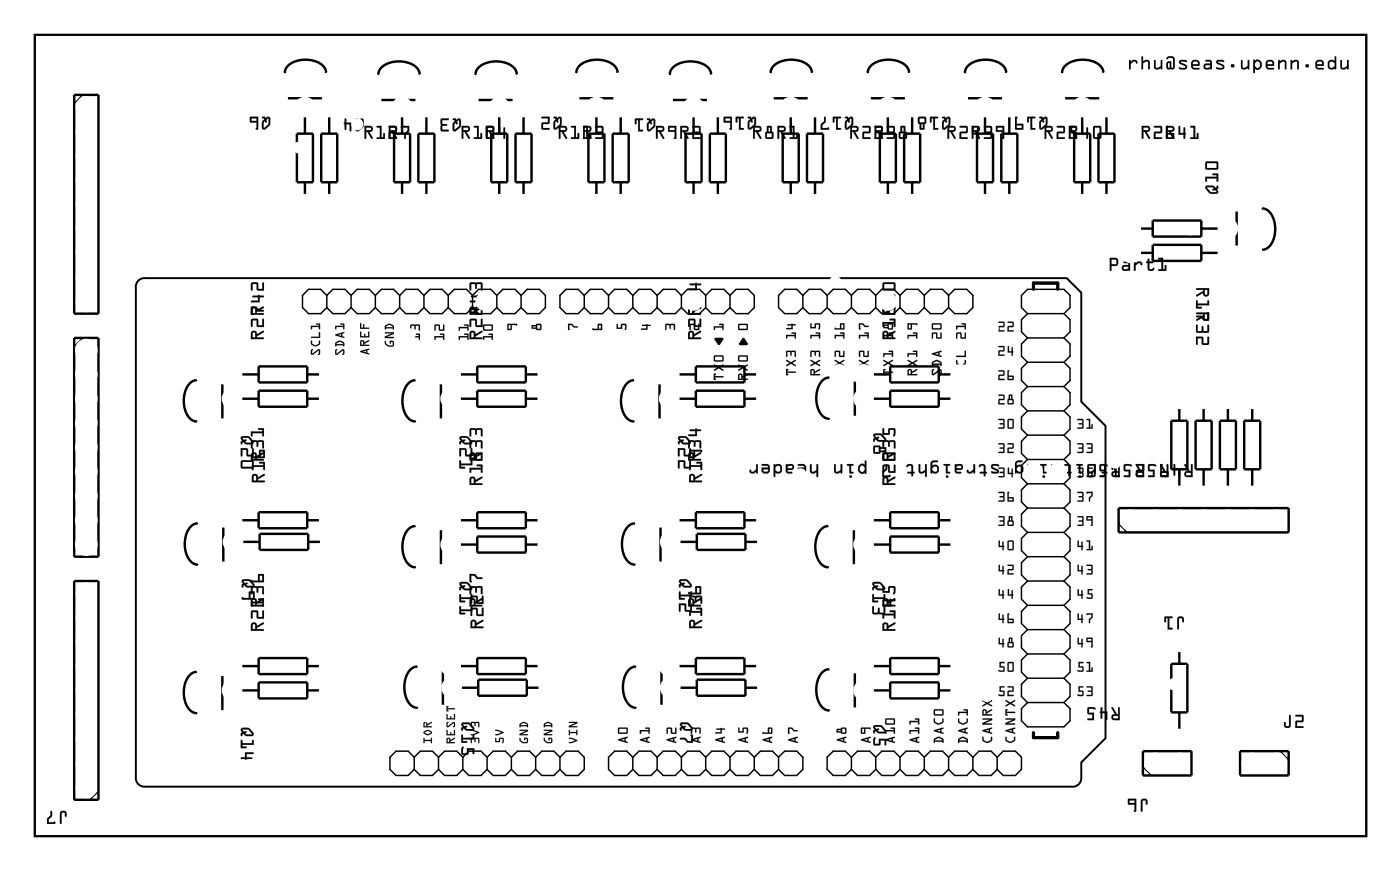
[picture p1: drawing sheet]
<svg xmlns="http://www.w3.org/2000/svg" width="146mm" height="91mm" viewBox="0 0 146 91" stroke-linecap="round" stroke-linejoin="round" font-family="sans-serif">
<path d="M3.6 3.6h139.3v83.8h-139.3zM14.4 29.4a.9 .9 0 0 1 .8-.3h96.3l1.6 1.5v11.4l2.5 2.5v32.6l-2.5 2.6v1.5a.9 .9 0 0 1-1 1h-96.9a.9 .9 0 0 1-1-1v-51.1v-.4z" fill="none" stroke="#000" stroke-width=".2"/>
<path d="M3.6 3.6h139.3v83.8h-139.3z" fill="none" stroke="#000" stroke-width=".1"/>
<g fill="none" stroke="#000" stroke-width=".25">
<path d="M7.8 9.9h2.5v22.9h-2.5zM30.1 10.3h3.6M31 14h1.7v5h-1.7zM31.9 12.1v1.9M31.9 19v1.4M33.6 14h1.7v5h-1.7zM34.1 7.6a1.92 1.92 0 0 0-2.2-1.4 2.34 2.34 0 0 0-2 1l-.1 .4M34.4 12.1v1.9M34.4 19v1.4M39.9 10.4h3.5M41.2 14h1.7v5h-1.7zM42 12.1v1.9"/>
<path d="M42 19v1.4M43.7 14h1.7v5h-1.7zM43.9 7.7a1.92 1.92 0 0 0-2.2-1.3 2.34 2.34 0 0 0-2.1 1v.4M44.6 12.1v1.9M44.6 19v1.4M50 10.4h3.6M51.4 14h1.6v5h-1.6zM52.2 12.1v1.9M52.2 19v1.4M53.9 14h1.7v5h-1.7zM54 7.7a1.92 1.92 0 0 0-2.1-1.3 2.34 2.34 0 0 0-2.1 1l-.1 .4M54.7 12.1v1.9"/>
<path d="M54.7 19v1.4M60.6 10.3h3.5M61.5 14h1.7v5h-1.7zM62.4 12.1v1.9M62.4 19v1.4M64.1 14h1.6v5h-1.6zM64.6 7.6a1.92 1.92 0 0 0-2.2-1.4 2.34 2.34 0 0 0-2.1 1v.4M64.9 12.1v1.9M64.9 19v1.4M70.4 10.4h3.5M71.7 14h1.7v5h-1.7zM72.5 12.1v1.9"/>
<path d="M72.5 19v1.4M74.2 14h1.7v5h-1.7zM74.4 7.7a1.92 1.92 0 0 0-2.2-1.3 2.34 2.34 0 0 0-2.1 1l-.1 .4M75.1 12.1v1.9M75.1 19v1.4M80.9 10.3h3.6M81.8 14h1.7v5h-1.7zM82.7 12.1v1.9M82.7 19v1.4M84.4 14h1.7v5h-1.7zM84.9 7.6a1.92 1.92 0 0 0-2.2-1.4 2.34 2.34 0 0 0-2 1l-.1 .4M85.2 12.1v1.9"/>
<path d="M85.2 19v1.4M91.1 10.3h3.5M92 14h1.7v5h-1.7zM92.8 12.1v1.9M92.8 19v1.4M94.5 14h1.7v5h-1.7zM95.1 7.6a1.92 1.92 0 0 0-2.2-1.4 2.34 2.34 0 0 0-2.1 1l-.1 .4M95.4 12.1v1.9M95.4 19v1.4M101.2 10.3h3.6M102.2 14h1.6v5h-1.6zM103 12.1v1.9"/>
<path d="M103 19v1.4M104.7 14h1.7v5h-1.7zM105.2 7.6a1.92 1.92 0 0 0-2.1-1.4 2.34 2.34 0 0 0-2.1 1l-.1 .4M105.5 12.1v1.9M105.5 19v1.4M111.4 10.3h3.5M112.3 14h1.7v5h-1.7zM113.2 12.1v1.9M113.2 19v1.4M114.9 14h1.6v5h-1.6zM115.4 7.6a1.92 1.92 0 0 0-2.2-1.4 2.34 2.34 0 0 0-2.1 1v.4M115.7 12.1v1.9"/>
<path d="M115.7 19v1.4M7.8 35.3h2.5v22.9h-2.5zM20.5 39.7a1.92 1.92 0 0 0-1.3 2.2 2.34 2.34 0 0 0 1 2.1h.4M25.2 39.1h1.8M27 38.3h5.1v1.7h-5.1zM32.1 39.1h1.4M43.4 39.7a1.92 1.92 0 0 0-1.3 2.2 2.34 2.34 0 0 0 1 2.1h.3M48.1 39.1h1.8M49.9 38.3h5.1v1.7h-5.1zM55 39.1h1.3M66.3 39.7a1.92 1.92 0 0 0-1.4 2.2 2.34 2.34 0 0 0 1 2.1h.4M70.9 39.1h1.9"/>
<path d="M72.8 38.3h5v1.7h-5zM77.8 39.1h1.4M86.7 39.5a1.92 1.92 0 0 0-1.3 2.1 2.34 2.34 0 0 0 .9 2.1l.4 .1M89.4 39.9v3.5M91.3 39.1h1.8M93.1 38.3h5.1v1.7h-5.1zM98.2 39.1h1.3M119.2 26.4h1.3M119.2 23.9h1.3M120.5 25.6h5.1v1.7h-5.1zM120.5 23h5.1v1.7h-5.1zM125.6 26.4h1.9"/>
<path d="M125.6 23.9h1.9M129.3 22.1v3.6M132 21.8a1.38 1.38 0 0 1 1.2 1 2.99 2.99 0 0 1-.5 3l-.3 .2-.4 .1M20.6 54.7a1.92 1.92 0 0 0-1.3 2.2 2.34 2.34 0 0 0 1 2l.4 .1M23.3 40.2v3.5M23.4 55.1v3.6M25.2 54.4h1.8M25.2 41.7h1.8M25.3 56.6h1.9M27 40.8h5.1v1.7h-5.1zM27 53.5h5.1v1.7h-5.1zM27.2 55.8h5v1.7h-5z"/>
<path d="M32.1 54.4h1.4M32.1 41.7h1.4M32.2 56.6h1.4M43.4 55a1.92 1.92 0 0 0-1.3 2.1 2.34 2.34 0 0 0 1 2.1l.3 .1M46.1 40.2v3.5M46.1 55.4v3.6M48.1 54.4h1.8M48.1 41.7h1.8M48.1 56.9h1.8M49.9 40.8h5.1v1.7h-5.1zM49.9 53.5h5.1v1.7h-5.1zM49.9 56.1h5.1v1.6h-5.1z"/>
<path d="M55 54.4h1.3M55 41.7h1.3M55 56.9h1.3M66.4 54.7a1.92 1.92 0 0 0-1.4 2.2 2.34 2.34 0 0 0 1 2l.4 .1M69 40.2v3.5M69.1 55.1v3.6M70.9 54.4h1.9M70.9 41.7h1.9M71 56.6h1.9M72.8 40.8h5v1.7h-5zM72.8 53.5h5v1.7h-5zM72.9 55.8h5.1v1.7h-5.1z"/>
<path d="M77.8 54.4h1.4M77.8 41.7h1.4M78 56.6h1.3M86.6 55a1.92 1.92 0 0 0-1.3 2.1 2.34 2.34 0 0 0 .9 2.1l.4 .1M89.3 55.4v3.6M91.3 54.4h1.8M91.3 41.7h1.8M91.3 56.9h1.8M93.1 53.5h5.1v1.7h-5.1zM93.1 40.8h5.1v1.7h-5.1zM93.1 56.1h5.1v1.6h-5.1zM98.2 54.4h1.3"/>
<path d="M98.2 41.7h1.3M98.2 56.9h1.3M117 53.1h17.8v2.5h-17.8zM122.5 44h1.7v5h-1.7zM123.3 42.6v1.4M123.3 49v1.9M125 44h1.7v5h-1.7zM125.9 42.6v1.4M125.9 49v1.9M127.6 44h1.6v5h-1.6zM128.4 42.6v1.4M128.4 49v1.9"/>
<path d="M130.1 44h1.7v5h-1.7zM130.9 42.6v1.4M130.9 49v1.9M7.8 60.7h2.5v22.9h-2.5zM20.5 70.2a1.92 1.92 0 0 0-1.3 2.2 2.34 2.34 0 0 0 1 2l.4 .1M23.3 70.6v3.6M25.2 69.6h1.8M25.2 72.1h1.8M27 68.8h5.1v1.6h-5.1zM27 71.3h5.1v1.7h-5.1zM32.1 69.6h1.4M32.1 72.1h1.4"/>
<path d="M43.6 69.7a1.92 1.92 0 0 0-1.3 2.1 2.34 2.34 0 0 0 1 2.1l.3 .1M46.3 70.1v3.5M48.1 69.6h1.8M48.2 71.9h1.8M49.9 68.8h5.1v1.6h-5.1zM50 71h5.1v1.7h-5.1zM55 69.6h1.3M55.1 71.9h1.3M66.5 69.7a1.92 1.92 0 0 0-1.4 2.1 2.34 2.34 0 0 0 1 2.1l.4 .1M69.2 70.1v3.5M70.9 69.6h1.9M71 71.9h1.9"/>
<path d="M72.8 68.8h5v1.6h-5zM72.9 71h5.1v1.7h-5.1zM77.8 69.6h1.4M78 71.9h1.3M86.7 69.9a1.92 1.92 0 0 0-1.3 2.2 2.34 2.34 0 0 0 .9 2.1h.4M89.4 70.4v3.5M91.3 69.6h1.8M91.3 72.1h1.8M93.1 68.8h5.1v1.6h-5.1zM93.1 71.3h5.1v1.7h-5.1zM98.2 69.6h1.3M98.2 72.1h1.3"/>
<path d="M119.5 78.5h5.1v2.5h-5.1zM122.5 69.4h1.7v5h-1.7zM123.3 68v1.4M123.3 74.4v1.9M129.7 78.5h5.1v2.5h-5.1z"/>
</g>
<path d="M8.6 9.9l-.8 .9M8.6 35.3l-.8 .9M117 54.7l.9 .9M133.9 78.5l.9 .9M10.3 82.7l-.9 .9M119.5 80.1l.9 .9" fill="none" stroke="#000" stroke-width=".13"/>
<path d="M108.1 30.2v-.6h2.5v.6M108.1 76.6v.5h2.5v-.5" fill="none" stroke="#000" stroke-width=".3"/>
<g fill="none" stroke="#000" stroke-width=".15">
<path d="M34.2 30.9l-.7-.7h-1.2l-.7 .7v1.2l.7 .7h1.2l.7-.7M34.2 30.9l.6-.7h1.3l.6 .7M34.2 32.1l.6 .7h1.3l.6-.7M34.2 30.9v1.2M36.7 30.9l.6-.7h1.3l.7 .7M36.7 32.1l.6 .7h1.3l.7-.7M36.7 30.9v1.2M39.3 30.9l.6-.7h1.3l.6 .7M39.3 32.1l.6 .7h1.3l.6-.7M39.3 30.9v1.2M41.8 30.9l.6-.7h1.3l.6 .7M41.8 32.1l.6 .7h1.3l.6-.7"/>
<path d="M41.8 30.9v1.2M44.3 30.9l.7-.7h1.2l.7 .7M44.3 32.1l.7 .7h1.2l.7-.7M44.3 30.9v1.2M46.9 30.9l.6-.7h1.3l.6 .7M46.9 32.1l.6 .7h1.3l.6-.7M46.9 30.9v1.2M49.4 30.9l.6-.7h1.3l.7 .7M49.4 32.1l.6 .7h1.3l.7-.7M49.4 30.9v1.2M52 30.9l.6-.7h1.3l.6 .7M52 32.1l.6 .7h1.3l.6-.7"/>
<path d="M52 30.9v1.2M54.5 30.9l.6-.7h1.3l.6 .7v1.2l-.6 .7h-1.3l-.6-.7M54.5 30.9v1.2M61.1 30.9l-.6-.7h-1.3l-.6 .7v1.2l.6 .7h1.3l.6-.7M61.1 30.9l.6-.7h1.3l.6 .7M61.1 32.1l.6 .7h1.3l.6-.7M61.1 30.9v1.2M63.6 30.9v1.2M63.6 30.9l.7-.7h1.2l.7 .7M63.6 32.1l.7 .7h1.2l.7-.7M66.2 30.9v1.2M66.2 30.9l.6-.7h1.3l.6 .7"/>
<path d="M66.2 32.1l.6 .7h1.3l.6-.7M68.7 30.9v1.2M68.7 30.9l.7-.7h1.2l.7 .7M68.7 32.1l.7 .7h1.2l.7-.7M71.3 30.9v1.2M71.3 30.9l.6-.7h1.3l.6 .7M71.3 32.1l.6 .7h1.3l.6-.7M73.8 30.9v1.2M73.8 30.9l.6-.7h1.3l.6 .7M73.8 32.1l.6 .7h1.3l.6-.7M76.3 30.9l.7-.7h1.2l.7 .7v1.2l-.7 .7h-1.2l-.7-.7M76.3 30.9v1.2"/>
<path d="M84 30.9l-.7-.7h-1.2l-.7 .7v1.2l.7 .7h1.2l.7-.7M84 30.9v1.2M84 30.9l.6-.7h1.3l.6 .7M84 32.1l.6 .7h1.3l.6-.7M86.5 30.9v1.2M86.5 30.9l.6-.7h1.3l.6 .7M86.5 32.1l.6 .7h1.3l.6-.7M89 30.9v1.2M89 30.9l.7-.7h1.2l.7 .7M89 32.1l.7 .7h1.2l.7-.7M91.6 30.9v1.2M91.6 30.9l.6-.7h1.3l.6 .7"/>
<path d="M91.6 32.1l.6 .7h1.3l.6-.7M94.1 30.9v1.2M94.1 30.9l.7-.7h1.2l.7 .7M94.1 32.1l.7 .7h1.2l.7-.7M96.7 30.9v1.2M96.7 30.9l.6-.7h1.3l.6 .7M96.7 32.1l.6 .7h1.3l.6-.7M99.2 30.9l.6-.7h1.3l.6 .7v1.2l-.6 .7h-1.3l-.6-.7M99.2 30.9v1.2M107.5 32.8l-.7-.7v-1.2l.7-.7h3.8l.6 .7v1.2l-.6 .7M107.5 32.8l-.7 .6v1.3l.7 .6M107.5 35.3l-.7 .6v1.3l.7 .7"/>
<path d="M107.5 37.9l-.7 .6v1.3l.7 .6M107.5 32.8h3.8M107.5 35.3h3.8M107.5 37.9h3.8M111.3 37.9l.6 .6v1.3l-.6 .6M111.3 32.8l.6 .6v1.3l-.6 .6M111.3 35.3l.6 .6v1.3l-.6 .7M107.5 58.2l-.7 .6v1.3l.7 .6M107.5 40.4l-.7 .6v1.3l.7 .6M107.5 42.9l-.7 .7v1.2l.7 .7M107.5 45.5l-.7 .6v1.3l.7 .6M107.5 48l-.7 .6v1.3l.7 .7"/>
<path d="M107.5 50.6l-.7 .6v1.3l.7 .6M107.5 53.1l-.7 .6v1.3l.7 .6M107.5 55.6l-.7 .7v1.2l.7 .7M107.5 40.4h3.8M107.5 42.9h3.8M107.5 45.5h3.8M107.5 48h3.8M107.5 50.6h3.8M107.5 53.1h3.8M107.5 55.6h3.8M107.5 58.2h3.8M111.3 55.6l.6 .7v1.2l-.6 .7"/>
<path d="M111.3 58.2l.6 .6v1.3l-.6 .6M111.3 48l.6 .6v1.3l-.6 .7M111.3 45.5l.6 .6v1.3l-.6 .6M111.3 50.6l.6 .6v1.3l-.6 .6M111.3 40.4l.6 .6v1.3l-.6 .6M111.3 42.9l.6 .7v1.2l-.6 .7M111.3 53.1l.6 .6v1.3l-.6 .6M43.3 79.1l-.6-.6h-1.3l-.6 .6v1.3l.6 .6h1.3l.6-.6M43.3 79.1l.7-.6h1.2l.7 .6M43.3 79.1v1.3M45.9 79.1l.6-.6h1.3l.6 .6M45.9 79.1v1.3"/>
<path d="M48.4 79.1l.6-.6h1.3l.6 .6M48.4 79.1v1.3M50.9 79.1l.7-.6h1.2l.7 .6M50.9 79.1v1.3M53.5 79.1l.6-.6h1.3l.6 .6M53.5 79.1v1.3M56 79.1l.7-.6h1.2l.7 .6M56 79.1v1.3M58.6 79.1l.6-.6h1.3l.6 .6v1.3l-.6 .6h-1.3l-.6-.6M58.6 79.1v1.3M66.2 79.1l-.7-.6h-1.2l-.7 .6v1.3l.7 .6h1.2l.7-.6M66.2 79.1l.6-.6h1.3l.6 .6"/>
<path d="M66.2 79.1v1.3M68.7 79.1l.7-.6h1.2l.7 .6M68.7 79.1v1.3M71.3 79.1l.6-.6h1.3l.6 .6M71.3 79.1v1.3M73.8 79.1l.6-.6h1.3l.6 .6M73.8 79.1v1.3M76.3 79.1l.7-.6h1.2l.7 .6M76.3 79.1v1.3M78.9 79.1l.6-.6h1.3l.6 .6M78.9 79.1v1.3M81.4 79.1l.7-.6h1.2l.7 .6v1.3l-.7 .6h-1.2l-.7-.6"/>
<path d="M81.4 79.1v1.3M89 79.1l-.6-.6h-1.3l-.6 .6v1.3l.6 .6h1.3l.6-.6M89 79.1l.7-.6h1.2l.7 .6M89 79.1v1.3M91.6 79.1l.6-.6h1.3l.6 .6M91.6 79.1v1.3M94.1 79.1l.7-.6h1.2l.7 .6M94.1 79.1v1.3M96.7 79.1l.6-.6h1.3l.6 .6M96.7 79.1v1.3M99.2 79.1l.6-.6h1.3l.6 .6M99.2 79.1v1.3"/>
<path d="M101.7 79.1l.7-.6h1.2l.7 .6M101.7 79.1v1.3M104.3 79.1l.6-.6h1.3l.6 .6v1.3l-.6 .6h-1.3l-.6-.6M104.3 79.1v1.3M107.5 70.9l-.7 .6v1.3l.7 .6M107.5 73.4l-.7 .6v1.3l.7 .7h3.8l.6-.7v-1.3l-.6-.6M107.5 63.3l-.7 .6v1.3l.7 .6M107.5 65.8l-.7 .6v1.3l.7 .6M107.5 60.7l-.7 .6v1.3l.7 .7M107.5 68.3l-.7 .7v1.2l.7 .7M107.5 60.7h3.8M107.5 63.3h3.8"/>
<path d="M107.5 65.8h3.8M107.5 68.3h3.8M107.5 70.9h3.8M107.5 73.4h3.8M111.3 70.9l.6 .6v1.3l-.6 .6M111.3 68.3l.6 .7v1.2l-.6 .7M111.3 63.3l.6 .6v1.3l-.6 .6M111.3 65.8l.6 .6v1.3l-.6 .6M111.3 60.7l.6 .6v1.3l-.6 .7M43.3 80.4l.7 .6h1.2l.7-.6M45.9 80.4l.6 .6h1.3l.6-.6M48.4 80.4l.6 .6h1.3l.6-.6"/>
<path d="M50.9 80.4l.7 .6h1.2l.7-.6M53.5 80.4l.6 .6h1.3l.6-.6M56 80.4l.7 .6h1.2l.7-.6M66.2 80.4l.6 .6h1.3l.6-.6M68.7 80.4l.7 .6h1.2l.7-.6M71.3 80.4l.6 .6h1.3l.6-.6M73.8 80.4l.6 .6h1.3l.6-.6M76.3 80.4l.7 .6h1.2l.7-.6M78.9 80.4l.6 .6h1.3l.6-.6M89 80.4l.7 .6h1.2l.7-.6M91.6 80.4l.6 .6h1.3l.6-.6M94.1 80.4l.7 .6h1.2l.7-.6"/>
<path d="M96.7 80.4l.6 .6h1.3l.6-.6M99.2 80.4l.6 .6h1.3l.6-.6M101.7 80.4l.7 .6h1.2l.7-.6"/>
</g>
<g fill="#000">
<path d="M59.4 33.8h.4l.3 .3h.3v.1h-.4l-.2-.2h-.3l.1 .4-.2 .1zM64.5 33.9h.1v.3h.3l.1-.3 .4-.1 .1 .5a.11 .11 0 0 1 0 .1 .11 .11 0 0 1-.2 0l.1-.4h-.3v.4h-.6zM67.2 34l.4-.1 .5 .1-.4 .1v.4h-.6v-.2h.5v-.2h-.4zM69.6 33.9l.9-.1 .1 .2v.5h-.1v-.5h-.3l-.1 .4-.1-.4h-.3v.4l-.1 .1zM72.1 33.9l.5-.1 .1 .2v.4h.3v-.5l.1-.1v.7h-.5v-.5h-.4v.4l-.1 .1zM74.8 35.3h.7l.1 .1-.4 .7-.5-.6zM74.6 34.1h.9v-.1h-.3v-.1l.4-.1 .1 .7h-.2v-.3h-.7v.3h-.1zM77.6 35.4h.2l.4 .5v.1h-.9z"/>
<path d="M27.4 12.2h.3l.1 .2 .2-.2 .2 .1a.91 .91 0 0 1-.6 1.3l-.1-.1-.1-.2v-.6l.2-.2v-.1l-.2-.1zM27.6 12.7v.7l.5-.4v-.6l-.3 .1 .1 .2a.11 .11 0 0 1-.1 .1 .11 .11 0 0 1-.1-.1zM26.2 12.2h.8l-.1 1.3h-.2l.1-.1v-.6h-.7zM26.3 12.4v.2h.5v-.2z"/>
<path d="M27.4 12.2h.3l.1 .2 .2-.2 .2 .1a.92 .92 0 0 1-.5 1.2h-.2l-.1-.1v-.6l.2-.3v-.1l-.2-.1zM27.4 12.2v.1l.2 .1v.1l-.2 .2v.6a.21 .21 0 0 0 .1 .2 .21 .21 0 0 0 .2 0l.4-.3a.97 .97 0 0 0 .1-.9l-.2-.1-.2 .2-.1-.2zM27.7 12.7l-.1 .1v.6l.5-.4-.1-.6-.2 .1 .1 .2a.12 .12 0 0 1-.1 .1 .12 .12 0 0 1-.1-.1zM27.6 12.7l.1-.1a.11 .11 0 0 0 .1 .2 .11 .11 0 0 0 .1-.1l-.1-.2 .3-.1v.6l-.5 .4v-.6zM26.1 12.2h.9v1.3l-.2 .1a.09 .09 0 0 1-.1-.1 .09 .09 0 0 1 .1-.1v-.6h-.7zM26.2 12.2l-.1 .6h.7v.6l-.1 .1h.2l.1-1.2zM26.3 12.4v.2h.5v-.2zM26.3 12.4h.5v.2h-.5z"/>
<path d="M37.2 12.4h.3l.1 .1 .2-.1 .2 .1a.91 .91 0 0 1-.6 1.2h-.2v-.2v-.6l.2-.2v-.2h-.2zM37.4 12.9v.7l.4-.4 .1-.6-.3 .1 .1 .2a.11 .11 0 0 1-.1 .1 .11 .11 0 0 1-.1-.2zM36.1 12.4h.1v.4h.5v.9l-.1-.1v-.6h-.4v.5h-.2v-.5v-.1v-.1z"/>
<path d="M37.2 12.4h.3l.1 .1 .2-.1h.2a.92 .92 0 0 1-.5 1.3h-.2l-.1-.1v-.7l.2-.2v-.2h-.2zM37.2 12.4v.1h.2v.2l-.2 .2v.6a.21 .21 0 0 0 .1 .2 .21 .21 0 0 0 .2 0l.4-.4a.97 .97 0 0 0 .1-.8l-.2-.1-.2 .1-.1-.1zM37.5 12.8l-.1 .2v.6l.4-.4v-.7l-.2 .2 .1 .2a.12 .12 0 0 1-.1 .1 .12 .12 0 0 1-.1-.2zM37.4 12.9l.1-.1a.11 .11 0 0 0 0 .2 .11 .11 0 0 0 .2-.1l-.1-.2 .3-.1v.6l-.5 .4-.1-.6zM36.1 12.4h.1v.4h.5v.8a.1 .1 0 0 1-.1 .1 .1 .1 0 0 1 0-.1v-.6h-.4v.5a.1 .1 0 0 1-.1 .1 .1 .1 0 0 1-.1-.1v-.5a.09 .09 0 0 1-.1-.1 .09 .09 0 0 1 .1-.1zM36.1 12.4l-.1 .4v.1v.1l.1 .5h.1v-.5h.4v.6l.1 .1v-.9h-.5v-.4z"/>
<path d="M38.1 13.1h.6a.32 .32 0 0 1 .3 .4 .32 .32 0 0 1-.4 .3l.4 .6a.1 .1 0 0 1-.1 .1 .1 .1 0 0 1-.1 0l-.4-.7h-.1v.6a.1 .1 0 0 1-.1 .1 .1 .1 0 0 1-.1-.1zM38.1 13.2l.1 1.3 .1-.1v-.6h.1l.4 .7h.2l-.4-.7a.31 .31 0 0 0 .4-.3 .31 .31 0 0 0-.3-.3zM38.3 13.3v.3l.5-.1v-.2zM38.3 13.3h.5v.3h-.5zM39.4 13.2l.5-.1v1.2h.2v-.3a.1 .1 0 0 1 .1-.1 .1 .1 0 0 1 .1 .1l-.1 .5h-.7a.1 .1 0 0 1-.1-.1 .1 .1 0 0 1 .1-.1h.2v-1h-.3zM39.4 13.2v.1h.3v1.1h-.3v.1h.8v-.6l-.1 .1v.4h-.2v-1.2zM40.7 13.2l.6-.1 .2 .2v.6h-.7v.4h.6a.1 .1 0 0 1 .1 .1 .1 .1 0 0 1-.1 .1h-.8l.1-.7h.6v-.5h-.6zM40.7 13.2v.1h.6v.5h-.6l-.1 .7h.9v-.1h-.7v-.5h.7v-.6l-.2-.1z"/>
<path d="M38.1 13.2h.6a.31 .31 0 0 1 .3 .3 .31 .31 0 0 1-.4 .3l.4 .7h-.1l-.5-.7h-.1v.6l-.1 .1zM38.3 13.3v.3l.5-.1v-.2zM39.4 13.2h.5v1.1h.2v-.3l.1-.1v.6h-.8v-.2h.3v-1h-.3zM40.7 13.2h.6l.2 .1v.6h-.7v.4h.7v.2h-.9l.1-.7h.6v-.5h-.6z"/>
<path d="M40.6 13.1h.7a.32 .32 0 0 1 .2 .4 .32 .32 0 0 1-.3 .3l.3 .6a.1 .1 0 0 1 0 .1 .1 .1 0 0 1-.1 0l-.4-.7h-.2v.6a.1 .1 0 0 1-.1 .1 .1 .1 0 0 1-.1-.1zM40.7 13.2v1.3l.1-.1v-.6h.2l.4 .7h.1l-.4-.7a.31 .31 0 0 0 .4-.3 .31 .31 0 0 0-.2-.3zM40.8 13.3v.3l.5-.1v-.2zM40.8 13.3h.5l.1 .3h-.6zM41.9 13.2l.9-.1v.6l-.4 .3 .1 .4a.1 .1 0 0 1-.1 .1 .1 .1 0 0 1-.1-.1v-.5l.3-.2v-.4h-.5l-.1 .1zM42 13.2v.2l.6-.1v.4l-.3 .3v.5h.1v-.5l.4-.3v-.5z"/>
<path d="M40.7 13.2h.6a.31 .31 0 0 1 .2 .3 .31 .31 0 0 1-.3 .3l.3 .7h-.1l-.4-.7h-.2v.6l-.1 .1zM40.8 13.3v.3l.5-.1v-.2zM41.9 13.2h.9v.5l-.4 .3v.5h-.1v-.5l.3-.3v-.4l-.6 .1z"/>
<path d="M47.4 12.4h.3v.1l.3-.1 .2 .1a.91 .91 0 0 1-.7 1.2h-.1l-.1-.2v-.6l.3-.2-.1-.2h-.1zM47.6 12.9l-.1 .7 .5-.4v-.6l-.2 .1v.2a.11 .11 0 0 1-.1 .1 .11 .11 0 0 1-.1-.2zM46.1 12.4h.8v.1h-.7l.1 .4 .4 .1 .1 .1h-.1l-.4 .1-.1 .4h.7v.1h-.7l-.1-.1z"/>
<path d="M47.4 12.4h.3v.1l.2-.1h.2a.92 .92 0 0 1-.4 1.3h-.2l-.2-.1v-.7l.3-.2-.1-.2h-.1zM47.4 12.4v.1h.1l.1 .2-.2 .2-.1 .6a.21 .21 0 0 0 .2 .2 .21 .21 0 0 0 .2 0l.4-.4a.97 .97 0 0 0 .1-.8l-.2-.1-.3 .1v-.1zM47.6 12.8l-.1 .2 .1 .6 .4-.4v-.7l-.2 .2 .1 .2a.12 .12 0 0 1-.2 .1 .12 .12 0 0 1-.1-.2zM47.6 12.9v-.1a.11 .11 0 0 0 .1 .2 .11 .11 0 0 0 .1-.1v-.2l.2-.1v.6l-.5 .4v-.6zM46.1 12.4h.8a.1 .1 0 0 1 0 .1 .1 .1 0 0 1 0 .1l-.7-.1 .1 .4 .4 .1a.1 .1 0 0 1 .1 .1 .1 .1 0 0 1-.1 0l-.4 .1-.1 .4 .7-.1a.1 .1 0 0 1 0 .1 .1 .1 0 0 1 0 .1h-.7l-.1-.1zM46.1 12.4v1.2l.1 .1h.7v-.1h-.7l.1-.4 .4-.1h.1l-.1-.1-.4-.1-.1-.4h.7v-.1z"/>
<path d="M48.3 13.1h.6a.32 .32 0 0 1 .3 .4 .32 .32 0 0 1-.4 .3l.3 .6a.1 .1 0 0 1 0 .1 .1 .1 0 0 1-.1 0l-.4-.7h-.1v.6a.1 .1 0 0 1-.1 .1 .1 .1 0 0 1-.1-.1zM48.3 13.2v1.3l.1-.1v-.6h.2l.4 .7h.1l-.3-.7a.31 .31 0 0 0 .3-.3 .31 .31 0 0 0-.2-.3zM48.5 13.3v.3l.5-.1-.1-.2zM48.4 13.3h.5l.1 .3h-.6zM49.6 13.2l.5-.1v1.2h.1v-.3a.1 .1 0 0 1 .1-.1 .1 .1 0 0 1 .1 .1v.5h-.8a.1 .1 0 0 1-.1-.1 .1 .1 0 0 1 .1-.1h.3v-1h-.3zM49.6 13.2v.1h.3v1.1h-.3v.1h.8v-.6l-.2 .1v.4h-.1v-1.2zM50.8 13.2l.7-.1 .2 .2v1l-.1 .2h-.6l-.2-.1zM50.9 13.2l-.1 1.2 .2 .1h.6l.1-.2v-1l-.2-.1zM51 13.3v1h.5v-1zM51 13.3h.5v1.1h-.5z"/>
<path d="M48.3 13.2h.6a.31 .31 0 0 1 .2 .3 .31 .31 0 0 1-.3 .3l.3 .7h-.1l-.4-.7h-.1v.6l-.2 .1zM48.5 13.3v.3l.5-.1-.1-.2zM49.6 13.2h.5v1.1h.1v-.3l.2-.1v.6h-.9l.1-.2h.3v-1h-.3zM50.9 13.2h.6l.2 .1v1l-.1 .2h-.6l-.2-.1zM51 13.3v1h.5v-1z"/>
<path d="M50.8 13.1h.6a.32 .32 0 0 1 .3 .4 .32 .32 0 0 1-.4 .3l.4 .6a.1 .1 0 0 1-.1 .1 .1 .1 0 0 1-.1 0l-.4-.7h-.1v.6a.1 .1 0 0 1-.1 .1 .1 .1 0 0 1-.1-.1zM50.8 13.2l.1 1.3 .1-.1v-.6h.1l.4 .7h.2l-.4-.7a.31 .31 0 0 0 .4-.3 .31 .31 0 0 0-.3-.3zM51 13.3v.3l.5-.1v-.2zM51 13.3h.5v.3h-.5zM52.1 13.2h.2v.7h.3v-.5a.1 .1 0 0 1 .1-.1 .1 .1 0 0 1 .1 .1v.5a.09 .09 0 0 1 .1 .1 .09 .09 0 0 1-.1 .1v.3a.1 .1 0 0 1-.1 .1 .1 .1 0 0 1-.1-.1v-.3h-.5zM52.2 13.2l-.1 .9h.6v.4h.1v-.4l.1-.1-.1-.1v-.5h-.1v.5h-.4v-.7z"/>
<path d="M50.8 13.2h.6a.31 .31 0 0 1 .3 .3 .31 .31 0 0 1-.4 .3l.4 .7h-.1l-.5-.7h-.1v.6l-.1 .1zM51 13.3v.3l.5-.1v-.2zM52.1 13.2h.2v.7h.3v-.5h.2v.5l.1 .1-.1 .1v.4h-.2v-.4h-.5z"/>
<path d="M58.4 13.1h.6a.32 .32 0 0 1 .3 .4 .32 .32 0 0 1-.4 .3l.4 .6a.1 .1 0 0 1 0 .1 .1 .1 0 0 1-.2 0l-.4-.7h-.1v.6a.1 .1 0 0 1-.1 .1 .1 .1 0 0 1-.1-.1zM58.4 13.2l.1 1.3 .1-.1v-.6h.1l.4 .7h.2l-.4-.7a.31 .31 0 0 0 .4-.3 .31 .31 0 0 0-.3-.3zM58.6 13.3v.3l.5-.1v-.2zM58.6 13.3h.5v.3h-.5zM59.7 13.2l.5-.1v1.2h.2v-.3a.1 .1 0 0 1 .1-.1 .1 .1 0 0 1 .1 .1l-.1 .5h-.7a.1 .1 0 0 1-.1-.1 .1 .1 0 0 1 .1-.1h.2v-1h-.3zM59.7 13.2l.1 .1h.3v1.1h-.3l-.1 .1h.8v-.6l-.1 .1v.4h-.2v-1.2zM61 13.2l.5-.1v1.2h.2l-.1-.3a.1 .1 0 0 1 .1-.1 .1 .1 0 0 1 .1 .1v.5h-.8a.1 .1 0 0 1 0-.1 .1 .1 0 0 1 0-.1h.3v-1h-.3zM61 13.2v.1h.3v1.1h-.3v.1h.8v-.6l-.1 .1v.4h-.2v-1.2z"/>
<path d="M58.4 13.2h.6a.32 .32 0 0 1 .3 .3 .32 .32 0 0 1-.4 .3l.4 .7h-.1l-.5-.7h-.1v.6l-.1 .1zM58.6 13.3v.3l.5-.1v-.2zM59.7 13.2h.5v1.1h.2v-.3l.1-.1v.6h-.8l.1-.2h.2v-1h-.2zM61 13.2h.5v1.1h.2v-.3l.1-.1v.6h-.8v-.2h.3v-1h-.3z"/>
<path d="M57.9 12.2h.3l.1 .2 .2-.2 .2 .1a.91 .91 0 0 1-.6 1.3l-.2-.1v-.2v-.6l.2-.2v-.1l-.2-.1zM58.1 12.7v.7l.4-.4 .1-.6-.3 .1 .1 .2a.11 .11 0 0 1-.1 .1 .11 .11 0 0 1-.1-.1zM56.6 12.2h.9l-.1 .7-.6 .1v.4h.6v.1l-.6 .1-.2-.2 .1-.6h.6v-.4h-.6z"/>
<path d="M57.9 12.2h.3l.1 .2 .2-.2 .2 .1a.92 .92 0 0 1-.5 1.2h-.2l-.1-.1v-.6l.2-.3v-.1l-.2-.1zM57.9 12.2v.1l.2 .1v.1l-.2 .2v.6a.21 .21 0 0 0 .1 .2 .21 .21 0 0 0 .2 0l.4-.3a.97 .97 0 0 0 .1-.9l-.2-.1-.2 .2-.1-.2zM58.2 12.7l-.1 .1v.6l.4-.4v-.6l-.2 .1 .1 .2a.12 .12 0 0 1-.1 .1 .12 .12 0 0 1-.1-.1zM58.1 12.7l.1-.1a.11 .11 0 0 0 0 .2 .11 .11 0 0 0 .2-.1l-.1-.2 .3-.1v.6l-.5 .4-.1-.6zM56.6 12.2h.9l-.1 .7-.6 .1v.4h.6a.1 .1 0 0 1 .1 .1 .1 .1 0 0 1-.1 .1h-.6l-.2-.2 .1-.6h.6v-.4h-.6zM56.6 12.2l.1 .2h.6v.4h-.6l-.1 .6 .2 .1h.6v-.1h-.6v-.4l.6-.1 .1-.7z"/>
<path d="M61 13.1h.6a.32 .32 0 0 1 .3 .4 .32 .32 0 0 1-.4 .3l.3 .6a.1 .1 0 0 1 0 .1 .1 .1 0 0 1-.1 0l-.4-.7h-.1v.6a.1 .1 0 0 1-.1 .1 .1 .1 0 0 1-.1-.1zM61 13.2v1.3l.1-.1v-.6h.2l.4 .7h.1l-.3-.7a.31 .31 0 0 0 .3-.3 .31 .31 0 0 0-.2-.3zM61.2 13.3v.3l.5-.1-.1-.2zM61.1 13.3h.5l.1 .3h-.6zM62.3 13.2l.6-.1 .2 .2-.1 .5 .1 .6-.2 .1h-.6a.1 .1 0 0 1-.1-.1 .1 .1 0 0 1 .1-.1h.6v-.3l-.4-.1a.1 .1 0 0 1-.1-.1 .1 .1 0 0 1 .1-.1h.4v-.4h-.6zM62.3 13.2v.1h.6v.4l-.4 .1h-.1l.1 .1h.4v.5h-.6v.1h.7l.1-.2-.1-.5 .1-.5-.2-.1z"/>
<path d="M61 13.2h.6a.31 .31 0 0 1 .2 .3 .31 .31 0 0 1-.3 .3l.3 .7h-.1l-.4-.7h-.1v.6l-.2 .1zM61.2 13.3v.3l.5-.1-.1-.2zM62.3 13.2h.6l.2 .1-.1 .5 .1 .5-.1 .2h-.8l.1-.2h.6v-.3l-.4-.1-.1-.1h.1l.4-.1v-.4h-.6z"/>
<path d="M67.7 12.4h.3v.1l.3-.1 .2 .1a.91 .91 0 0 1-.6 1.2h-.2v-.2v-.6l.2-.2v-.2h-.2zM67.9 12.9v.7l.4-.4v-.6l-.2 .1 .1 .2a.11 .11 0 0 1-.2 .1 .11 .11 0 0 1 0-.2zM66.4 12.4h.9l-.1 .1h-.3v1.1h.3v.1h-.5v-1.2h-.1v.4l-.2 .1z"/>
<path d="M67.7 12.4h.3v.1l.2-.1h.3a.92 .92 0 0 1-.5 1.3h-.2l-.1-.1-.1-.7 .3-.2v-.2h-.2zM67.7 12.4v.1h.2v.2l-.2 .2v.6a.21 .21 0 0 0 .1 .2 .21 .21 0 0 0 .2 0l.4-.4a.97 .97 0 0 0 .1-.8l-.2-.1-.3 .1v-.1zM68 12.8l-.2 .2 .1 .6 .4-.4v-.7l-.2 .2 .1 .2a.12 .12 0 0 1-.2 .1 .12 .12 0 0 1 0-.2zM67.9 12.9l.1-.1a.11 .11 0 0 0 0 .2 .11 .11 0 0 0 .2-.1l-.1-.2 .2-.1v.6l-.4 .4-.1-.6zM66.4 12.4h.8a.1 .1 0 0 1 .1 .1 .1 .1 0 0 1-.1 .1l-.3-.1v1.1l.3-.1a.1 .1 0 0 1 .1 .1 .1 .1 0 0 1-.1 .1h-.5v-1.2h-.1v.4a.1 .1 0 0 1-.1 .1 .1 .1 0 0 1-.1-.1zM66.4 12.4v.6l.2-.1v-.4h.1v1.2h.5v-.1h-.3v-1.1h.3v-.1z"/>
<path d="M68.6 13.1h.6a.32 .32 0 0 1 .3 .4 .32 .32 0 0 1-.4 .3l.4 .6a.1 .1 0 0 1-.1 .1 .1 .1 0 0 1-.1 0l-.4-.7h-.1v.6a.1 .1 0 0 1-.1 .1 .1 .1 0 0 1-.1-.1zM68.6 13.2l.1 1.3 .1-.1v-.6h.1l.4 .7h.2l-.4-.7a.31 .31 0 0 0 .4-.3 .31 .31 0 0 0-.3-.3zM68.8 13.3v.3l.5-.1-.1-.2zM68.8 13.3h.4l.1 .3h-.5zM69.9 13.2h.8v1.2l-.1 .1a.09 .09 0 0 1-.1-.1 .09 .09 0 0 1 .1-.1v-.5l-.7-.1zM69.9 13.2v.5l.7 .1v.6h-.1l.2 .1v-1.3zM70 13.3v.3h.6v-.3zM70 13.3h.6v.3h-.6z"/>
<path d="M68.6 13.2h.6a.32 .32 0 0 1 .3 .3 .32 .32 0 0 1-.4 .3l.4 .7h-.2l-.4-.7h-.1v.6l-.1 .1zM68.8 13.3v.3l.5-.1-.1-.2zM69.9 13.2h.8v1.3l-.2-.1 .1-.1v-.5l-.7-.1zM70 13.3v.3h.6v-.3z"/>
<path d="M71.1 13.1h.6a.32 .32 0 0 1 .3 .4 .32 .32 0 0 1-.4 .3l.4 .6a.1 .1 0 0 1 0 .1 .1 .1 0 0 1-.2 0l-.4-.7h-.1v.6a.1 .1 0 0 1-.1 .1 .1 .1 0 0 1-.1-.1zM71.1 13.2l.1 1.3 .1-.1v-.6h.1l.4 .7h.2l-.4-.7a.31 .31 0 0 0 .4-.3 .31 .31 0 0 0-.3-.3zM71.3 13.3v.3l.5-.1v-.2zM71.3 13.3h.5v.3h-.5zM72.4 13.2l.7-.1 .2 .2-.1 .6h-.6v.4h.6a.1 .1 0 0 1 .1 .1 .1 .1 0 0 1-.1 .1h-.8v-.7h.7v-.5h-.7zM72.4 13.2l.1 .1h.6v.5h-.6l-.1 .7h.8v-.1h-.6v-.5h.6v-.6l-.1-.1z"/>
<path d="M71.1 13.2h.6a.32 .32 0 0 1 .3 .3 .32 .32 0 0 1-.4 .3l.4 .7h-.1l-.5-.7h-.1v.6l-.1 .1zM71.3 13.3v.3l.5-.1v-.2zM72.4 13.2h.7l.2 .1-.1 .6h-.6v.4h.6v.2h-.8l.1-.7h.6v-.5h-.6z"/>
<path d="M78.7 13.1h.7a.32 .32 0 0 1 .2 .4 .32 .32 0 0 1-.3 .3l.3 .6a.1 .1 0 0 1 0 .1 .1 .1 0 0 1-.1 0l-.4-.7h-.2v.6a.1 .1 0 0 1-.1 .1 .1 .1 0 0 1-.1-.1zM78.8 13.2v1.3l.1-.1v-.6h.2l.4 .7h.1l-.4-.7a.31 .31 0 0 0 .4-.3 .31 .31 0 0 0-.2-.3zM78.9 13.3v.3l.5-.1v-.2zM78.9 13.3h.5l.1 .3h-.6zM80.2 13.2h.5v.5l.2 .2v.4l-.1 .2h-.6l-.2-.1v-.5l.2-.2zM80.2 13.2v.6l-.2 .1v.5l.2 .1h.6l.1-.2v-.4l-.2-.1v-.6zM80.2 13.9v.4h.5v-.4zM80.2 13.9h.5v.5h-.5zM80.4 13.3v.4h.1v-.4zM80.4 13.3h.1v.5h-.1z"/>
<path d="M78.8 13.2h.6a.31 .31 0 0 1 .2 .3 .31 .31 0 0 1-.3 .3l.3 .7h-.1l-.4-.7h-.2v.6l-.1 .1zM78.9 13.3v.3l.5-.1v-.2zM80.2 13.2h.5v.5l.2 .2v.4l-.1 .2h-.6l-.2-.1v-.5l.2-.2zM80.2 13.9v.4h.5v-.4zM80.4 13.3v.4h.1v-.4z"/>
<path d="M78.2 12.2h.3l.1 .2 .2-.2 .2 .1a.91 .91 0 0 1-.6 1.3l-.1-.1-.1-.2v-.6l.2-.2v-.1l-.2-.1zM78.4 12.7v.7l.5-.4v-.6l-.3 .1 .1 .2a.11 .11 0 0 1-.1 .1 .11 .11 0 0 1-.1-.1zM77 12.2h.8l-.1 .2h-.2v1h.2v.1l-.4 .1v-1.2h-.2v.4h-.1zM75.7 12.2h.8v1.3h-.2l.1-.1v-.6h-.7zM75.8 12.4v.2h.6v-.2z"/>
<path d="M78.2 12.2h.3l.1 .2 .2-.2 .2 .1a.92 .92 0 0 1-.5 1.2h-.2l-.1-.1v-.6l.2-.3v-.1l-.2-.1zM78.2 12.2v.1l.2 .1v.1l-.2 .2v.6a.21 .21 0 0 0 .1 .2 .21 .21 0 0 0 .2 0l.4-.3a.97 .97 0 0 0 .1-.9l-.2-.1-.2 .2-.1-.2zM78.5 12.7l-.1 .1v.6l.5-.4-.1-.6-.2 .1 .1 .2a.12 .12 0 0 1-.1 .1 .12 .12 0 0 1-.1-.1zM78.4 12.7l.1-.1a.11 .11 0 0 0 .1 .2 .11 .11 0 0 0 .1-.1l-.1-.2 .3-.1v.6l-.5 .4v-.6zM76.9 12.2h.8a.1 .1 0 0 1 .1 .1 .1 .1 0 0 1-.1 .1h-.2v1h.2a.1 .1 0 0 1 .1 .1 .1 .1 0 0 1-.1 .1h-.4v-1.2h-.2v.3a.1 .1 0 0 1-.1 .1 .1 .1 0 0 1-.1-.1zM77 12.2v.6h.1v-.4h.2v1.2l.4-.1v-.1h-.3v-1h.3l.1-.1zM75.7 12.2h.8v1.3l-.1 .1a.09 .09 0 0 1-.1-.1 .09 .09 0 0 1 .1-.1v-.6h-.7zM75.7 12.2v.6h.7v.6l-.1 .1h.2v-1.2zM75.8 12.4v.2h.6v-.2zM75.8 12.4h.6v.2h-.6z"/>
<path d="M81.3 13.1h.6a.32 .32 0 0 1 .3 .4 .32 .32 0 0 1-.4 .3l.4 .6a.1 .1 0 0 1-.1 .1 .1 .1 0 0 1-.1 0l-.4-.7h-.1v.6a.1 .1 0 0 1-.1 .1 .1 .1 0 0 1-.1-.1zM81.3 13.2l.1 1.3 .1-.1v-.6h.1l.4 .7h.2l-.4-.7a.31 .31 0 0 0 .4-.3 .31 .31 0 0 0-.3-.3zM81.5 13.3v.3l.5-.1-.1-.2zM81.5 13.3h.4l.1 .3h-.5zM82.6 13.2l.5-.1v1.2h.2l-.1-.3a.1 .1 0 0 1 .1-.1 .1 .1 0 0 1 .1 .1v.5h-.8a.1 .1 0 0 1 0-.1 .1 .1 0 0 1 0-.1h.3v-1h-.3zM82.6 13.2v.1h.3v1.1h-.3v.1h.8v-.6l-.1 .1v.4h-.2v-1.2z"/>
<path d="M81.3 13.2h.6a.32 .32 0 0 1 .3 .3 .32 .32 0 0 1-.4 .3l.4 .7h-.2l-.4-.7h-.1v.6l-.1 .1zM81.5 13.3v.3l.5-.1-.1-.2zM82.6 13.2h.5v1.1h.2v-.3l.1-.1v.6h-.8v-.2h.3v-1h-.3z"/>
<path d="M88.9 13.1h.6a.32 .32 0 0 1 .3 .4 .32 .32 0 0 1-.4 .3l.4 .6a.1 .1 0 0 1-.1 .1 .1 .1 0 0 1-.1 0l-.4-.7h-.1v.6a.1 .1 0 0 1-.1 .1 .1 .1 0 0 1-.1-.1zM88.9 13.2l.1 1.3 .1-.1v-.6h.1l.4 .7h.2l-.4-.7a.31 .31 0 0 0 .4-.3 .31 .31 0 0 0-.3-.3zM89.1 13.3v.3l.5-.1v-.2zM89.1 13.3h.5v.3h-.5zM90.2 13.2l.7-.1 .1 .2v.6h-.6v.4h.6a.1 .1 0 0 1 .1 .1 .1 .1 0 0 1-.1 .1h-.8v-.7h.7v-.5h-.7zM90.2 13.2v.1h.7v.5h-.7v.7h.8v-.1h-.7v-.5h.7v-.6l-.1-.1zM91.5 13.2l.6-.1 .2 .2-.1 .5 .1 .6-.2 .1h-.6a.1 .1 0 0 1-.1-.1 .1 .1 0 0 1 .1-.1h.6v-.3l-.4-.1a.1 .1 0 0 1-.1-.1 .1 .1 0 0 1 .1-.1h.4v-.4h-.6zM91.5 13.2v.1h.6v.4l-.4 .1h-.1l.1 .1h.4v.5h-.6v.1h.7l.1-.2-.1-.5 .1-.5-.2-.1z"/>
<path d="M88.9 13.2h.6a.31 .31 0 0 1 .3 .3 .31 .31 0 0 1-.4 .3l.4 .7h-.1l-.5-.7h-.1v.6l-.1 .1zM89.1 13.3v.3l.5-.1v-.2zM90.2 13.2h.7l.1 .1v.6h-.6v.4h.6v.2h-.8v-.7h.7v-.5h-.7zM91.5 13.2h.6l.2 .1-.1 .5 .1 .5-.1 .2h-.8l.1-.2h.6v-.3l-.4-.1-.1-.1h.1l.4-.1v-.4h-.6z"/>
<path d="M88.4 12.2h.3v.2l.3-.2 .2 .1a.91 .91 0 0 1-.6 1.3l-.2-.1v-.2v-.6l.2-.2v-.1l-.2-.1zM88.6 12.7v.7l.4-.4v-.6l-.2 .1 .1 .2a.11 .11 0 0 1-.2 .1 .11 .11 0 0 1 0-.1zM87.1 12.2h.9l-.1 .2h-.3v1h.3v.1l-.5 .1v-1.2h-.1v.4h-.2zM86.2 12.2h.1l.1 .5-.4 .4v.3l.6-.1v.2l-.8 .1v-.6l.4-.3z"/>
<path d="M88.4 12.2h.3v.2l.2-.2 .3 .1a.92 .92 0 0 1-.5 1.2h-.2l-.1-.1-.1-.6 .3-.3v-.1l-.2-.1zM88.4 12.2v.1l.2 .1v.1l-.2 .2v.6a.21 .21 0 0 0 .1 .2 .21 .21 0 0 0 .2 0l.4-.3a.97 .97 0 0 0 .1-.9l-.2-.1-.3 .2v-.2zM88.7 12.7l-.2 .1 .1 .6 .4-.4v-.6l-.2 .1 .1 .2a.12 .12 0 0 1-.2 .1 .12 .12 0 0 1 0-.1zM88.6 12.7l.1-.1a.11 .11 0 0 0 0 .2 .11 .11 0 0 0 .2-.1l-.1-.2 .2-.1v.6l-.4 .4-.1-.6zM87.1 12.2h.8a.1 .1 0 0 1 .1 .1 .1 .1 0 0 1-.1 .1h-.3v1h.3a.1 .1 0 0 1 .1 .1 .1 .1 0 0 1-.1 .1h-.5v-1.2h-.1v.3a.1 .1 0 0 1-.1 .1 .1 .1 0 0 1-.1-.1zM87.1 12.2v.6h.2v-.4h.1v1.2l.5-.1v-.1h-.3v-1h.3v-.1zM86.2 12.2h.2v.5l-.4 .4v.3h.5l.1-.1v.3h-.8v-.6l.4-.3zM86.2 12.2v.5l-.4 .3v.6l.8-.1v-.2l-.6 .1v-.3l.3-.4v-.4z"/>
<path d="M91.4 13.1h.7a.32 .32 0 0 1 .2 .4 .32 .32 0 0 1-.3 .3l.3 .6a.1 .1 0 0 1 0 .1 .1 .1 0 0 1-.1 0l-.4-.7h-.2v.6a.1 .1 0 0 1-.1 .1 .1 .1 0 0 1-.1-.1zM91.5 13.2v1.3l.1-.1v-.6h.2l.4 .7h.1l-.4-.7a.31 .31 0 0 0 .4-.3 .31 .31 0 0 0-.2-.3zM91.6 13.3v.3l.5-.1v-.2zM91.6 13.3h.5l.1 .3h-.6zM92.7 13.2l.7-.1 .2 .2-.1 .5 .1 .6-.2 .1h-.6a.1 .1 0 0 1-.1-.1 .1 .1 0 0 1 .1-.1h.6v-.3l-.4-.1a.1 .1 0 0 1-.1-.1 .1 .1 0 0 1 .1-.1h.4v-.4h-.6zM92.8 13.2v.1h.6v.4l-.5 .1v.1h.5v.5h-.6l-.1 .1h.8l.1-.2-.1-.5 .1-.5-.2-.1zM94.2 13.2h.5v.5l.2 .2v.4l-.2 .2h-.5l-.2-.1v-.5l.2-.2zM94.2 13.2v.6l-.2 .1v.5l.2 .1h.5l.1-.2v-.4l-.1-.1v-.6zM94.2 13.9v.4h.5v-.4zM94.1 13.9h.6v.5h-.6zM94.3 13.3v.4h.2v-.4zM94.3 13.3h.2v.5h-.2z"/>
<path d="M91.5 13.2h.6a.32 .32 0 0 1 .2 .3 .32 .32 0 0 1-.3 .3l.3 .7h-.1l-.4-.7h-.2v.6l-.1 .1zM91.6 13.3v.3l.5-.1v-.2zM92.7 13.2h.7l.2 .1-.1 .5 .1 .5-.1 .2h-.8l.1-.2h.6v-.3l-.5-.1v-.1l.5-.1v-.4h-.6zM94.2 13.2h.5v.5l.2 .2v.4l-.2 .2h-.5l-.2-.1v-.5l.2-.2zM94.2 13.9v.4h.5v-.4zM94.3 13.3v.4h.2v-.4z"/>
<path d="M99.1 13.1h.6a.32 .32 0 0 1 .3 .4 .32 .32 0 0 1-.4 .3l.3 .6a.1 .1 0 0 1 0 .1 .1 .1 0 0 1-.1 0l-.4-.7h-.1v.6a.1 .1 0 0 1-.1 .1 .1 .1 0 0 1-.1-.1zM99.1 13.2v1.3l.1-.1v-.6h.2l.4 .7h.1l-.3-.7a.31 .31 0 0 0 .3-.3 .31 .31 0 0 0-.2-.3zM99.3 13.3v.3l.5-.1-.1-.2zM99.2 13.3h.5l.1 .3h-.6zM100.4 13.2l.6-.1 .2 .2v.6h-.7v.4h.6a.1 .1 0 0 1 .1 .1 .1 .1 0 0 1-.1 .1h-.8l.1-.7h.6v-.5h-.6zM100.4 13.2v.1h.6v.5h-.6l-.1 .7h.9v-.1h-.7v-.5h.7v-.6l-.2-.1zM101.7 13.2h.1v.7h.4v-.5a.1 .1 0 0 1 .1-.1 .1 .1 0 0 1 0 .1v.5a.09 .09 0 0 1 .1 .1 .09 .09 0 0 1-.1 .1v.3a.1 .1 0 0 1 0 .1 .1 .1 0 0 1-.1-.1v-.3h-.6zM101.7 13.2l-.1 .9h.6v.4h.1v-.4l.1-.1-.1-.1v-.5h-.1v.5h-.4v-.7z"/>
<path d="M99.1 13.2h.6a.32 .32 0 0 1 .2 .3 .32 .32 0 0 1-.3 .3l.3 .7h-.1l-.4-.7h-.1v.6l-.2 .1zM99.3 13.3v.3l.5-.1-.1-.2zM100.4 13.2h.6l.2 .1v.6h-.7v.4h.7v.2h-.9l.1-.7h.6v-.5h-.6zM101.7 13.2h.1v.7h.4v-.5h.1v.5l.1 .1-.1 .1v.4h-.1v-.4h-.6z"/>
<path d="M98.5 12.2h.3l.1 .2 .3-.2 .2 .1a.91 .91 0 0 1-.7 1.3l-.1-.1-.1-.2v-.6l.3-.2-.1-.1-.2-.1zM98.8 12.7l-.1 .7 .5-.4v-.6l-.2 .1v.2a.11 .11 0 0 1-.1 .1 .11 .11 0 0 1-.1-.1zM97.3 12.2h.8v.2h-.3v1h.3v.1l-.5 .1v-1.2h-.2v.4h-.1zM96 12.2h.7l.1 .1 .1 .5-.2 .2-.1 .5h-.4v-.5l-.2-.2zM96.2 12.4v.4h.5v-.4zM96.3 13v.4h.2v-.4z"/>
<path d="M98.5 12.2h.3l.1 .2 .2-.2 .2 .1a.92 .92 0 0 1-.4 1.2h-.3l-.1-.1v-.6l.3-.3-.1-.1-.2-.1zM98.5 12.2v.1l.2 .1 .1 .1-.3 .2v.6a.21 .21 0 0 0 .1 .2 .21 .21 0 0 0 .3 0l.4-.3a.97 .97 0 0 0 .1-.9l-.2-.1-.3 .2-.1-.2zM98.8 12.7l-.1 .1v.6l.5-.4v-.6l-.2 .1v.2a.12 .12 0 0 1-.1 .1 .12 .12 0 0 1-.1-.1zM98.7 12.7l.1-.1a.11 .11 0 0 0 .1 .2 .11 .11 0 0 0 .1-.1v-.2l.2-.1v.6l-.5 .4v-.6zM97.3 12.2h.7a.1 .1 0 0 1 .1 .1 .1 .1 0 0 1-.1 .1h-.2v1h.2a.1 .1 0 0 1 .1 .1 .1 .1 0 0 1-.1 .1h-.4v-1.2h-.2v.3a.1 .1 0 0 1-.1 .1 .1 .1 0 0 1-.1-.1zM97.3 12.2v.6h.1v-.4h.2v1.2l.5-.1v-.1h-.3v-1h.3v-.1zM96 12.2h.7l.2 .1v.5l-.2 .2-.1 .6-.4-.1v-.5l-.2-.2zM96 12.3v.5l.2 .2v.5h.4l.1-.5 .1-.2v-.5l-.1-.1zM96.2 12.4v.4h.5v-.4zM96.2 12.4h.5v.4h-.5zM96.3 13v.4h.2v-.4zM96.3 13h.2v.4h-.2z"/>
<path d="M101.6 13.1h.6a.32 .32 0 0 1 .3 .4 .32 .32 0 0 1-.4 .3l.4 .6a.1 .1 0 0 1-.1 .1 .1 .1 0 0 1-.1 0l-.4-.7h-.1v.6a.1 .1 0 0 1-.1 .1 .1 .1 0 0 1-.1-.1zM101.6 13.2l.1 1.3 .1-.1v-.6h.1l.4 .7h.2l-.4-.7a.31 .31 0 0 0 .4-.3 .31 .31 0 0 0-.3-.3zM101.8 13.3v.3l.5-.1v-.2zM101.8 13.3h.5v.3h-.5zM102.9 13.2l.7-.1 .2 .2-.1 .5v.6l-.1 .1h-.6a.1 .1 0 0 1-.1-.1 .1 .1 0 0 1 .1-.1h.6l-.1-.3-.4-.1a.1 .1 0 0 1-.1-.1 .1 .1 0 0 1 .1-.1h.4l.1-.4h-.7zM102.9 13.2v.1h.7v.4l-.5 .1v.1h.5v.5h-.6l-.1 .1h.7l.1-.2v-.5v-.5l-.1-.1zM104.2 13.2h.8v1.2l-.2 .1a.09 .09 0 0 1-.1-.1 .09 .09 0 0 1 .1-.1v-.5l-.7-.1zM104.2 13.2v.5l.6 .1v.6l.2 .1v-1.3zM104.3 13.3v.3h.5v-.3zM104.3 13.3h.5v.3h-.5z"/>
<path d="M101.6 13.2h.6a.32 .32 0 0 1 .3 .3 .32 .32 0 0 1-.4 .3l.4 .7h-.1l-.5-.7h-.1v.6l-.1 .1zM101.8 13.3v.3l.5-.1v-.2zM102.9 13.2h.7l.1 .1v.5v.5l-.1 .2h-.7l.1-.2h.6l-.1-.3-.4-.1v-.1l.4-.1 .1-.4h-.7zM104.2 13.2h.8v1.3l-.3-.1 .1-.1v-.5l-.7-.1zM104.3 13.3v.3h.5v-.3z"/>
<path d="M109.2 13.1h.6a.32 .32 0 0 1 .3 .4 .32 .32 0 0 1-.4 .3l.4 .6a.1 .1 0 0 1 0 .1 .1 .1 0 0 1-.2 0l-.4-.7h-.1v.6a.1 .1 0 0 1-.1 .1 .1 .1 0 0 1-.1-.1zM109.2 13.2l.1 1.3 .1-.1v-.6h.1l.4 .7h.2l-.4-.7a.31 .31 0 0 0 .4-.3 .31 .31 0 0 0-.3-.3zM109.4 13.3v.3l.5-.1v-.2zM109.4 13.3h.5v.3h-.5zM110.5 13.2l.7-.1 .2 .2-.1 .6h-.6v.4h.6a.1 .1 0 0 1 .1 .1 .1 .1 0 0 1-.1 .1h-.8v-.7h.7v-.5h-.7zM110.5 13.2l.1 .1h.6v.5h-.6l-.1 .7h.8v-.1h-.6v-.5h.6v-.6l-.1-.1zM111.9 13.1h.6a.1 .1 0 0 1 .1 .1 .1 .1 0 0 1-.1 .1h-.4v.4l.5 .1v.6l-.1 .1-.7-.1a.1 .1 0 0 1 0-.1 .1 .1 0 0 1 .1 0h.6v-.4h-.6zM111.9 13.2v.7h.6v.5l-.7-.1v.1l.2 .1h.5l.1-.2v-.4l-.1-.1h-.4v-.5h.5v-.1z"/>
<path d="M109.2 13.2h.6a.31 .31 0 0 1 .3 .3 .31 .31 0 0 1-.4 .3l.4 .7h-.1l-.5-.7h-.1v.6l-.1 .1zM109.4 13.3v.3l.5-.1v-.2zM110.5 13.2h.7l.2 .1-.1 .6h-.6v.4h.6v.2h-.8l.1-.7h.6v-.5h-.6zM111.9 13.2h.6h.1l-.1 .1h-.4v.4l.4 .1 .1 .1v.5l-.1 .1h-.4a.15 .15 0 0 1-.3 0 .15 .15 0 0 1 .1-.2h.6v-.4h-.6z"/>
<path d="M108.7 12.2h.3l.1 .2 .2-.2 .2 .1a.91 .91 0 0 1-.6 1.3l-.2-.1v-.2v-.6l.2-.2v-.1l-.2-.1zM108.9 12.7v.7l.4-.4 .1-.6-.3 .1 .1 .2a.11 .11 0 0 1-.1 .1 .11 .11 0 0 1-.1-.1zM107.4 12.2h.9l-.1 .2h-.3v1h.3v.1l-.4 .1v-1.2h-.2v.4h-.1zM106.2 12.2h.2l-.1 .2v.5l.7 .1v.5h-.8zM106.3 13.1v.3h.5v-.3z"/>
<path d="M108.7 12.2h.3l.1 .2 .2-.2 .2 .1a.92 .92 0 0 1-.5 1.2h-.2l-.1-.1v-.6l.2-.3v-.1l-.2-.1zM108.7 12.2v.1l.2 .1v.1l-.2 .2v.6a.21 .21 0 0 0 .1 .2 .21 .21 0 0 0 .2 0l.4-.3a.97 .97 0 0 0 .1-.9l-.2-.1-.2 .2-.1-.2zM109 12.7l-.1 .1v.6l.4-.4v-.6l-.2 .1 .1 .2a.12 .12 0 0 1-.1 .1 .12 .12 0 0 1-.1-.1zM108.9 12.7l.1-.1a.11 .11 0 0 0 0 .2 .11 .11 0 0 0 .2-.1l-.1-.2 .3-.1v.6l-.5 .4-.1-.6zM107.4 12.2h.8a.1 .1 0 0 1 .1 .1 .1 .1 0 0 1-.1 .1h-.3v1h.3a.1 .1 0 0 1 .1 .1 .1 .1 0 0 1-.1 .1h-.5l.1-1.2h-.2v.3a.1 .1 0 0 1-.1 .1 .1 .1 0 0 1-.1-.1zM107.4 12.2l.1 .6h.1v-.4h.2v1.2l.4-.1v-.1h-.3v-1h.3l.1-.1zM106.2 12.2h.1a.09 .09 0 0 1 .1 .1 .09 .09 0 0 1-.1 .1v.5l.7 .1v.6l-.9-.1zM106.2 12.2v1.3h.8v-.5l-.7-.1v-.5l.1-.1zM106.3 13.1v.3h.5v-.3zM106.3 13.1h.6v.3h-.6z"/>
<path d="M111.8 13.1h.6a.32 .32 0 0 1 .3 .4 .32 .32 0 0 1-.4 .3l.3 .6a.1 .1 0 0 1 0 .1 .1 .1 0 0 1-.1 0l-.4-.7h-.1v.6a.1 .1 0 0 1-.1 .1 .1 .1 0 0 1-.1-.1zM111.8 13.2v1.3l.1-.1v-.6h.2l.4 .7h.1l-.3-.7a.31 .31 0 0 0 .3-.3 .31 .31 0 0 0-.2-.3zM112 13.3v.3l.5-.1-.1-.2zM111.9 13.3h.5l.1 .3h-.6zM113.1 13.2h.2v.7h.3v-.5a.1 .1 0 0 1 .1-.1 .1 .1 0 0 1 .1 .1v.5a.09 .09 0 0 1 .1 .1 .09 .09 0 0 1-.1 .1v.3a.1 .1 0 0 1-.1 .1 .1 .1 0 0 1-.1-.1v-.3h-.5zM113.1 13.2v.9h.5v.4h.1l.1-.4 .1-.1-.1-.1v-.5h-.2v.5h-.4v-.7zM114.3 13.2l.7-.1 .2 .2v1l-.1 .2h-.6l-.2-.1zM114.4 13.2l-.1 1.2 .2 .1h.6l.1-.2v-1l-.2-.1zM114.5 13.3v1h.5v-1zM114.5 13.3h.5v1.1h-.5z"/>
<path d="M111.8 13.2h.6a.32 .32 0 0 1 .2 .3 .32 .32 0 0 1-.3 .3l.3 .7h-.1l-.4-.7h-.1v.6l-.2 .1zM112 13.3v.3l.5-.1-.1-.2zM113.1 13.2h.2v.7h.3v-.5h.2v.5l.1 .1-.1 .1-.1 .4h-.1v-.4h-.5zM114.4 13.2h.6l.2 .1v1l-.1 .2h-.6l-.2-.1zM114.5 13.3v1h.5v-1z"/>
<path d="M118.1 6.3h.1v.1l.3-.1a.34 .34 0 0 1 .3 0 .34 .34 0 0 1 .2 .3 .13 .13 0 0 1-.2 0 .13 .13 0 0 1-.1-.1l-.2-.1-.3 .3v.5a.09 .09 0 0 1 0 .1 .09 .09 0 0 1-.1-.1zM118.1 6.3v1l.1-.1v-.5l.3-.3 .3 .1a.11 .11 0 0 0 .1 .2 .11 .11 0 0 0 .1-.2 .37 .37 0 0 0-.5-.2l-.3 .2v-.2zM119.4 5.9h.1v.5a.41 .41 0 0 1 .7 .1v.7a.09 .09 0 0 1 0 .1 .09 .09 0 0 1-.1-.1v-.7l-.3-.1-.3 .2v.6a.09 .09 0 0 1 0 .1 .09 .09 0 0 1-.1-.1zM119.4 5.9v1.3h.1v-.6l.3-.2 .3 .1v.7h.1v-.7a.35 .35 0 0 0-.5-.2l-.2 .1v-.5zM120.7 6.3h.1l.1 .7v.1l.5-.2v-.6a.09 .09 0 0 1 .1-.1 .09 .09 0 0 1 .1 .1v.9a.09 .09 0 0 1-.1 .1 .09 .09 0 0 1-.1-.1v-.1a.41 .41 0 0 1-.7-.1zM120.7 6.3v.7a.35 .35 0 0 0 .5 .2l.2-.1v.2l.1-.1v-.9h-.1v.6l-.5 .2-.1-.1v-.7zM122.1 6l.2-.1a.44 .44 0 0 1 .5 .2l.1 .9-.1 .2-.2 .1-.2-.1-.3 .1-.1-.2v-.4a.32 .32 0 0 1 .2-.3 .32 .32 0 0 1 .3 .1v.5l.1 .1 .1-.1v-.9h-.4l-.3 .1v-.1zM122.1 6l-.1 .1a.12 .12 0 0 0 .1 .1 .12 .12 0 0 0 .1-.1l.3-.1 .2 .1v.9l-.1 .1-.1-.1v-.5a.34 .34 0 0 0-.5 .2v.3a.27 .27 0 0 0 .1 .2 .27 .27 0 0 0 .3 0l.3 .1 .1-.2 .1-.9a.32 .32 0 0 0-.4-.3zM122.2 6.6l-.1 .4 .1 .1 .1-.1v-.4zM122.2 6.6h.1v.4l-.1 .1-.1-.1zM123.3 6.3h.1a.72 .72 0 0 1 .7 .1 .12 .12 0 0 1-.1 .1 .12 .12 0 0 1-.1-.1l-.4 .1 .5 .2a.28 .28 0 0 1 .1 .4 .28 .28 0 0 1-.2 .2l-.6-.1a.12 .12 0 0 1 .1-.2 .12 .12 0 0 1 .1 .1h.4l.1-.1-.6-.3-.1-.2zM123.3 6.3v.2l.1 .2 .6 .3-.1 .1h-.5a.09 .09 0 0 0-.1-.1 .1 .1 0 0 0 0 .2l.6 .1a.28 .28 0 0 0 .2-.2 .28 .28 0 0 0-.1-.4l-.5-.2 .4-.1a.11 .11 0 0 0 .2 .1 .1 .1 0 0 0 0-.1 .68 .68 0 0 0-.8-.1zM124.6 6.4l.3-.2 .3 .1 .2 .1 .1 .2-.1 .3h-.7l.2 .2h.5a.09 .09 0 0 1 .1 .1 .09 .09 0 0 1-.1 .1h-.6l-.2-.1v-.3zM124.6 6.4v.5l.1 .2 .2 .2 .5-.1v-.1h-.5l-.2-.2h.7l.1-.3-.1-.2-.2-.1h-.3zM124.8 6.5l-.1 .2h.6l-.1-.3zM124.8 6.5l.4-.1 .1 .3h-.6zM126.1 6.3h.5l.1 .2v.7h-.1l-.5 .1a.33 .33 0 0 1-.2-.3 .33 .33 0 0 1 .2-.4h.4v-.1l-.4-.1zM126.1 6.3v.1l.4 .1v.1h-.4a.32 .32 0 0 0-.2 .4 .32 .32 0 0 0 .2 .3l.5-.1h.1v-.7l-.1-.2zM126.1 6.8v.3h.3l.2-.1-.1-.2zM126.1 6.8h.4l.1 .2-.2 .1h-.3zM127.2 6.3h.1a.72 .72 0 0 1 .7 .1 .12 .12 0 0 1-.1 .1 .12 .12 0 0 1-.1-.1l-.4 .1 .5 .2a.28 .28 0 0 1 .1 .4 .28 .28 0 0 1-.2 .2l-.6-.1a.12 .12 0 0 1 .1-.2 .12 .12 0 0 1 .1 .1h.4l.1-.1-.6-.3-.1-.2zM127.2 6.3v.2l.1 .2 .6 .3-.1 .1h-.5a.09 .09 0 0 0-.1-.1 .1 .1 0 0 0 0 .2l.6 .1a.28 .28 0 0 0 .2-.2 .28 .28 0 0 0-.1-.4l-.5-.2 .4-.1a.11 .11 0 0 0 .2 .1 .1 .1 0 0 0 0-.1 .68 .68 0 0 0-.8-.1zM128.7 6.7h.4v.3h-.4zM128.7 6.7v.3h.4v-.3zM129.8 6.3h.1v.7l.1 .1 .5-.2v-.6a.09 .09 0 0 1 .1-.1 .09 .09 0 0 1 0 .1v.9a.09 .09 0 0 1 0 .1 .09 .09 0 0 1-.1-.1v-.1a.41 .41 0 0 1-.7-.1zM129.8 6.3v.7a.35 .35 0 0 0 .5 .2l.2-.1v.2l.1-.1v-.9h-.1v.6l-.5 .2-.1-.1v-.7zM131.1 6.2h.1v.2l.2-.2h.2l.3 .2v.2a.51 .51 0 0 1-.2 .6l-.3 .1-.2-.1v.4a.09 .09 0 0 1-.1 .1 .09 .09 0 0 1 0-.1zM131.1 6.2v1.4v.1l.1-.1v-.4l.3 .1 .4-.2v-.5v-.2l-.3-.2h-.2l-.2 .2v-.2zM131.4 6.4l-.2 .2v.3l.3 .2 .3-.2v-.3l-.2-.2zM131.4 6.4h.2l.2 .2v.3l-.3 .2-.3-.2v-.3zM132.4 6.4l.3-.2 .3 .1 .2 .1v.2v.3h-.7l.2 .2h.5a.09 .09 0 0 1 0 .1 .09 .09 0 0 1 0 .1h-.6l-.2-.1v-.3zM132.4 6.4v.5v.2l.2 .2 .6-.1v-.1h-.5l-.2-.2h.7v-.3v-.2l-.2-.1h-.3zM132.6 6.5l-.1 .2h.6l-.1-.3zM132.6 6.5l.4-.1 .1 .3h-.6zM133.7 6.3h.1v.1a.41 .41 0 0 1 .7 .1v.7a.09 .09 0 0 1-.1 .1 .09 .09 0 0 1 0-.1v-.7l-.3-.1-.3 .2v.6a.09 .09 0 0 1-.1 .1 .09 .09 0 0 1-.1-.1zM133.7 6.3v1l.1-.1v-.6l.3-.2 .2 .1 .1 .7h.1v-.7a.35 .35 0 0 0-.5-.2l-.2 .1v-.1zM135 6.3h.1v.1a.41 .41 0 0 1 .7 .1v.7a.09 .09 0 0 1-.1 .1 .09 .09 0 0 1-.1-.1l.1-.7-.3-.1-.3 .2v.6a.09 .09 0 0 1-.1 .1 .09 .09 0 0 1-.1-.1zM135 6.3v1l.1-.1v-.6l.3-.2 .2 .1 .1 .7h.1v-.7a.35 .35 0 0 0-.5-.2l-.2 .1v-.1zM136.5 6.7h.3v.3h-.3zM136.5 6.7v.3h.3v-.3zM137.6 6.4l.3-.2 .3 .1 .1 .1 .1 .2v.3h-.7l.2 .2h.5a.09 .09 0 0 1 0 .1 .09 .09 0 0 1 0 .1h-.6l-.2-.1-.1-.3zM137.6 6.4l-.1 .5 .1 .2 .2 .2 .6-.1v-.1h-.5l-.2-.2h.7v-.3l-.1-.2-.1-.1h-.3zM137.8 6.5l-.1 .2h.6l-.1-.3zM137.8 6.5l.4-.1 .1 .3h-.6zM138.9 6.4l.3-.2 .4 .2v-.4a.09 .09 0 0 1 .1-.1 .09 .09 0 0 1 0 .1v1.2a.09 .09 0 0 1-.1 .1 .09 .09 0 0 1 0-.1l-.3 .1-.4-.1-.1-.3zM138.9 6.4l-.1 .5 .1 .2 .2 .2 .5-.2v.2l.1-.1v-1.3h-.1v.5l-.4-.1zM139.1 6.5l-.1 .5 .3 .1 .3-.2v-.3l-.3-.2zM139.1 6.5l.2-.1 .3 .2v.3l-.3 .2-.3-.1zM140.2 6.3h.1v.7l.1 .1 .5-.2v-.6a.09 .09 0 0 1 0-.1 .09 .09 0 0 1 .1 .1v.9a.09 .09 0 0 1-.1 .1 .09 .09 0 0 1 0-.1v-.1a.41 .41 0 0 1-.7-.1zM140.2 6.3v.7a.35 .35 0 0 0 .5 .2l.2-.1v.2l.1-.1v-.9h-.1v.6l-.5 .2-.1-.1v-.7z"/>
<path d="M118.1 6.3h.1v.1l.3-.1a.33 .33 0 0 1 .3 0 .33 .33 0 0 1 .2 .3 .13 .13 0 0 1-.2 0 .13 .13 0 0 1-.1-.1l-.2-.1-.3 .3v.5a.09 .09 0 0 1 0 .1 .09 .09 0 0 1-.1-.1zM119.4 5.9h.1v.5a.4 .4 0 0 1 .4-.2 .4 .4 0 0 1 .3 .3v.7h-.1v-.7l-.1-.1-.5 .2v.6a.09 .09 0 0 1 0 .1 .09 .09 0 0 1-.1-.1zM120.7 6.3h.1l.1 .7v.1l.5-.2v-.6a.09 .09 0 0 1 .1 0 .09 .09 0 0 1 .1 0v.9a.09 .09 0 0 1-.1 .1 .09 .09 0 0 1-.1-.1v-.1a.4 .4 0 0 1-.4 .2 .4 .4 0 0 1-.3-.3zM122.1 6l.4-.1a.32 .32 0 0 1 .4 .3v.8l-.2 .3-.3-.1-.2 .1-.2-.1v-.5a.31 .31 0 0 1 .2-.3 .31 .31 0 0 1 .3 .1v.5l.1 .1 .1-.1v-.9h-.2h-.3a.12 .12 0 0 1-.1 .1 .12 .12 0 0 1-.1-.1zM122.2 6.6l-.1 .4 .1 .1 .1-.1v-.4zM123.3 6.3h.1a.72 .72 0 0 1 .7 .1 .1 .1 0 0 1 0 .1 .11 .11 0 0 1-.2-.1l-.4 .1 .5 .2a.28 .28 0 0 1 .1 .4 .28 .28 0 0 1-.2 .2l-.6-.1a.12 .12 0 0 1 .1-.2 .12 .12 0 0 1 .1 .1h.4l.1-.1-.6-.3-.1-.2zM124.6 6.4l.3-.1h.3l.2 .1 .1 .2-.1 .3h-.7l.2 .2h.5a.09 .09 0 0 1 .1 .1 .09 .09 0 0 1-.1 .1h-.6l-.1-.1-.1-.3zM124.8 6.5l-.1 .2h.6l-.1-.3zM126.1 6.3h.5l.1 .2v.7h-.1l-.5 .1a.32 .32 0 0 1-.2-.3 .32 .32 0 0 1 .2-.4h.4v-.1l-.4-.1zM126.1 6.8v.3h.3l.2-.1-.1-.2zM127.2 6.3h.1a.72 .72 0 0 1 .7 .1 .1 .1 0 0 1 0 .1 .11 .11 0 0 1-.2-.1l-.4 .1 .5 .2a.28 .28 0 0 1 .1 .4 .28 .28 0 0 1-.2 .2l-.6-.1a.12 .12 0 0 1 .1-.2 .12 .12 0 0 1 .1 .1h.4l.1-.1-.6-.3-.1-.2zM128.7 6.7h.4v.3h-.4zM129.8 6.3h.1v.7l.1 .1 .5-.2v-.6a.09 .09 0 0 1 .1 0v.9a.09 .09 0 0 1 0 .1 .09 .09 0 0 1-.1-.1v-.1a.4 .4 0 0 1-.4 .2 .4 .4 0 0 1-.3-.3zM131.1 6.2h.1v.2l.2-.2h.2l.3 .3a.55 .55 0 0 1-.4 .8l-.3-.1v.4h-.1zM131.4 6.4l-.2 .2v.3l.3 .2 .3-.2v-.3l-.2-.2zM132.4 6.4l.3-.1h.3l.2 .1v.2v.3h-.7l.2 .2h.5a.09 .09 0 0 1 0 .1 .09 .09 0 0 1 0 .1h-.6l-.2-.1v-.3zM132.6 6.5l-.1 .2h.6l-.1-.3zM133.7 6.3h.1v.1a.4 .4 0 0 1 .4-.2 .4 .4 0 0 1 .3 .3v.7h-.1v-.7l-.1-.1-.5 .2v.6a.09 .09 0 0 1-.1 .1 .09 .09 0 0 1 0-.1zM135 6.3h.1v.1a.4 .4 0 0 1 .4-.2 .4 .4 0 0 1 .3 .3v.7h-.1v-.7l-.1-.1-.5 .2v.6a.09 .09 0 0 1-.1 .1 .09 .09 0 0 1-.1-.1zM136.5 6.7h.3v.3h-.3zM137.6 6.4l.3-.1h.3l.1 .1 .1 .2v.3h-.7l.2 .2h.5a.09 .09 0 0 1 0 .1 .09 .09 0 0 1 0 .1h-.6l-.2-.1-.1-.3zM137.8 6.5l-.1 .2h.6l-.1-.3zM138.9 6.4l.3-.1 .4 .1v-.5h.1v1.3a.09 .09 0 0 1-.1 .1 .09 .09 0 0 1 0-.1l-.3 .1-.4-.1-.1-.3zM139.1 6.5l-.1 .5 .3 .1 .3-.2v-.3l-.3-.2zM140.2 6.3h.1v.7l.1 .1 .5-.2v-.6a.09 .09 0 0 1 .1 0v.9a.09 .09 0 0 1-.1 .1 .09 .09 0 0 1 0-.1v-.1a.4 .4 0 0 1-.4 .2 .4 .4 0 0 1-.3-.3z"/>
<path d="M119.4 13.1h.6a.32 .32 0 0 1 .3 .4 .32 .32 0 0 1-.4 .3l.4 .6a.1 .1 0 0 1-.1 .1 .1 .1 0 0 1-.1 0l-.4-.7h-.1v.6a.1 .1 0 0 1-.1 .1 .1 .1 0 0 1-.1-.1zM119.4 13.2l.1 1.3 .1-.1v-.6h.1l.4 .7h.2l-.4-.7a.31 .31 0 0 0 .4-.3 .31 .31 0 0 0-.3-.3zM119.6 13.3v.3l.5-.1-.1-.2zM119.6 13.3h.4l.1 .3h-.5zM120.7 13.2l.7-.1 .1 .2v.6h-.7v.4h.6a.1 .1 0 0 1 .1 .1 .1 .1 0 0 1-.1 .1h-.7v-.7h.7v-.5h-.7zM120.7 13.2v.1h.7v.5h-.7v.7h.8v-.1h-.7v-.5h.7v-.6l-.1-.1zM121.9 13.2l.2-.1a.09 .09 0 0 1 .1 .1 .09 .09 0 0 1-.1 .1v.6h.7l-.1 .6h-.8zM122 13.2l-.1 1.3h.8l.1-.5-.7-.1v-.6l.1-.1zM122.1 14.1v.2h.5v-.2zM122.1 14.1h.5v.3h-.5z"/>
<path d="M119.4 13.2h.6a.32 .32 0 0 1 .3 .3 .32 .32 0 0 1-.4 .3l.4 .7h-.2l-.4-.7h-.1v.6l-.1 .1zM119.6 13.3v.3l.5-.1-.1-.2zM120.7 13.2h.7l.1 .1v.6h-.7v.4h.7v.2h-.8v-.7h.7v-.5h-.7zM121.9 13.2h.3l-.1 .1v.6l.7 .1-.1 .5h-.8zM122.1 14.1v.2h.5v-.2z"/>
<path d="M121.9 13.1h.6a.32 .32 0 0 1 .3 .4 .32 .32 0 0 1-.4 .3l.4 .6a.1 .1 0 0 1 0 .1 .1 .1 0 0 1-.2 0l-.4-.7h-.1v.6a.1 .1 0 0 1-.1 .1 .1 .1 0 0 1-.1-.1zM121.9 13.2l.1 1.3 .1-.1v-.6h.1l.4 .7h.2l-.4-.7a.31 .31 0 0 0 .4-.3 .31 .31 0 0 0-.3-.3zM122.1 13.3v.3l.5-.1v-.2zM122.1 13.3h.5v.3h-.5zM123.3 13.2h.1v.7h.4v-.5a.1 .1 0 0 1 0-.1 .1 .1 0 0 1 .1 .1v.5a.09 .09 0 0 1 .1 .1 .09 .09 0 0 1-.1 .1v.3a.1 .1 0 0 1-.1 .1 .1 .1 0 0 1 0-.1v-.3h-.6zM123.3 13.2l-.1 .9h.6v.4h.1v-.4l.1-.1-.1-.1v-.5h-.1v.5h-.4v-.7zM124.5 13.2l.5-.1v1.2h.2l-.1-.3a.1 .1 0 0 1 .1-.1 .1 .1 0 0 1 .1 .1v.5h-.8a.1 .1 0 0 1 0-.1 .1 .1 0 0 1 0-.1h.3v-1h-.3zM124.5 13.2v.1h.3v1.1h-.3v.1h.8v-.6l-.1 .1v.4h-.2v-1.2z"/>
<path d="M121.9 13.2h.6a.32 .32 0 0 1 .3 .3 .32 .32 0 0 1-.4 .3l.4 .7h-.1l-.5-.7h-.1v.6l-.1 .1zM122.1 13.3v.3l.5-.1v-.2zM123.3 13.2h.1v.7h.4v-.5h.1v.5l.1 .1-.1 .1v.4h-.1v-.4h-.6zM124.5 13.2h.5v1.1h.2v-.3l.1-.1v.6h-.8v-.2h.3v-1h-.3z"/>
<path d="M26.3 34.6a.32 .32 0 0 1 .4 0 .32 .32 0 0 1 .2 .3l.6-.3 .1 .1-.7 .4v.2h.6l.1 .1h-1.4zM26.4 34.8v.5h.3v-.5zM26.3 33.4l.6-.1 .1 .2v.5h.4v-.6l.1-.1 .1 .9-.7-.1-.1-.6h-.4v.6l-.1 .1zM26.2 32h.6l.3 .4h.4l.1 .1-.6 .1-.3-.4h-.3v.5l.1 .1-.2 .1z"/>
<path d="M26.3 34.6a.32 .32 0 0 1 .4 0 .32 .32 0 0 1 .2 .3l.6-.3a.1 .1 0 0 1 .1 0 .1 .1 0 0 1 0 .1l-.7 .4v.2l.6-.1a.1 .1 0 0 1 .1 .1 .1 .1 0 0 1-.1 .1h-1.3v-.6zM26.3 34.6l-.1 .8h1.4l-.1-.1h-.6v-.2l.7-.4-.1-.1-.6 .3a.31 .31 0 0 0-.2-.3 .31 .31 0 0 0-.4 0zM26.4 34.8v.5h.3v-.5zM26.4 34.8h.3v.5h-.3zM26.3 33.3h.7v.7h.4v-.6a.1 .1 0 0 1 .1-.1 .1 .1 0 0 1 .1 .1v.8l-.7-.1-.1-.6h-.4v.6a.1 .1 0 0 1-.1 .1 .1 .1 0 0 1-.1-.1zM26.3 33.4v.8l.1-.1v-.6h.4l.1 .6 .7 .1-.1-.9-.1 .1v.6h-.4v-.5l-.1-.2zM26.2 32h.6l.3 .4h.4a.1 .1 0 0 1 .1 .1 .1 .1 0 0 1-.1 .1h-.5l-.3-.4h-.3v.5l.1 .1-.2 .1zM26.2 32l.1 .9 .2-.1-.1-.1v-.5h.3l.3 .3h.6l-.1-.1h-.4l-.3-.3z"/>
<path d="M26.3 32.1a.32 .32 0 0 1 .4-.1 .32 .32 0 0 1 .2 .4l.6-.4 .1 .2-.7 .4v.1h.6l.1 .1-1.4 .1zM26.4 32.2v.5h.3v-.4zM26.4 30.9h.6l.1-.1 .5 .2-.1 .1h-.3v.5h-.9l-.1-.1 .1-.1h.7v-.3h-.6zM26.3 29.6l.6-.1 .1 .2v.5h.4v-.6l.1-.1 .1 .9-.7-.1-.1-.6h-.4v.6l-.1 .1z"/>
<path d="M26.3 32.1a.32 .32 0 0 1 .4-.1 .32 .32 0 0 1 .2 .4l.6-.4a.1 .1 0 0 1 .1 .1 .1 .1 0 0 1 0 .1l-.7 .4v.1h.6a.1 .1 0 0 1 .1 .1 .1 .1 0 0 1-.1 .1h-1.3v-.6zM26.3 32.1l-.1 .8 1.4-.1-.1-.1h-.6v-.1l.7-.4-.1-.2-.6 .4a.31 .31 0 0 0-.2-.3 .31 .31 0 0 0-.4 0zM26.4 32.2v.5h.3v-.4zM26.4 32.2l.3 .1v.4h-.3zM26.4 30.9h.6a.09 .09 0 0 1 .1-.1 .09 .09 0 0 1 .1 .1h.3a.1 .1 0 0 1 .1 .1 .1 .1 0 0 1-.1 .1h-.3v.5h-.9a.1 .1 0 0 1-.1-.1 .1 .1 0 0 1 .1-.1h.7v-.3h-.6zM26.4 30.9v.2h.6v.3h-.7v.1v.1h.9l-.1-.5h.4l.1-.1-.5-.2-.1 .1zM26.3 29.5h.7v.7h.4v-.6a.1 .1 0 0 1 .1-.1 .1 .1 0 0 1 .1 .1v.8l-.7-.1-.1-.6h-.4v.6a.1 .1 0 0 1-.1 .1 .1 .1 0 0 1-.1-.1zM26.3 29.6v.8l.1-.1v-.6h.4l.1 .6 .7 .1-.1-.9-.1 .1v.6h-.4v-.5l-.1-.2z"/>
<path d="M32.6 36.5h.1l-.1 .1 .1 .4 .7-.5 .1 .1v.4l-.1 .1h-.2l.1-.2v-.3l-.6 .5h-.1l-.1-.1zM32.5 35.6h.1v.3l.4 .2 .3-.2 .1-.3 .1 .1a.44 .44 0 0 1-.5 .5l-.5-.2zM32.5 35.2h.8l.1-.5h.1v.6h-.9zM32.5 34h.8v-.1h-.2l-.1-.1h.4l.1 .6h-.1l-.1-.2h-.7v.2h-.1z"/>
<path d="M32.6 36.5h.1l-.1 .1 .1 .4 .5-.5h.2l.1 .1v.4l-.1 .1h-.2l.1-.2v-.3l-.6 .5h-.1l-.1-.1zM32.6 36.5l-.1 .5 .1 .1h.1l.6-.5 .1 .3-.1 .2 .2-.1v-.4l-.1-.1-.7 .5-.1-.4 .1-.1zM32.5 35.6h.1v.3l.4 .2 .3-.2v-.3h.1l.1 .3-.3 .2-.3 .1-.4-.2zM32.5 35.6v.4l.5 .2a.45 .45 0 0 0 .5-.5l-.1-.1-.1 .3-.3 .2-.4-.2v-.3zM32.5 35.2h.8v-.5h.2v.6h-.9zM32.5 35.2l.1 .1h.9v-.6h-.1v.5zM32.5 34h.8v-.1h-.2l-.1-.1h.4l.1 .6h-.2v-.2h-.7v.2h-.1zM32.5 34v.4h.1v-.2h.8v.2h.1l-.1-.6h-.4l.1 .1h.3v.2z"/>
<path d="M35.1 36.5h.2l-.1 .1v.4l.7-.5 .1 .1v.4l-.1 .1h-.1l.1-.2v-.3l-.6 .5h-.2l-.1-.1zM35.1 35.8a.57 .57 0 0 1 .9 0v.3l-.1 .1v-.1h-.7l-.1 .1zM35.2 35.9v.1h.7v-.1l-.4-.2zM35.1 35l.9-.3v.1l-.2 .1v.2l.2 .2-.9-.2zM35.3 35l.4 .1v-.2zM35 34h.9v-.1h-.3v-.1h.4v.6h-.1v-.2h-.7v.2h-.1z"/>
<path d="M35.1 36.5h.2l-.1 .1v.4l.6-.5h.1l.1 .1v.4l-.1 .1h-.1l.1-.2v-.3l-.6 .5h-.2l-.1-.1zM35.1 36.5v.5v.1h.2l.6-.5v.3l-.1 .2 .2-.1v-.4l-.1-.1-.7 .5v-.4l.1-.1zM35.1 35.8l.4-.2h.2l.3 .2v.4h-.1v-.1h-.7l-.1 .1zM35.1 35.8v.4l.1-.1h.7v.1h.1v-.4l-.3-.2h-.3zM35.2 35.9v.1h.7l-.4-.3zM35.2 35.9l.3-.2 .4 .2v.1h-.7zM35.1 35l.9-.3v.1l-.2 .1v.2l.2 .2-.9-.2zM35.1 35v.1l.9 .2-.2-.2v-.2l.2-.1-.1-.1zM35.3 35l.4 .1v-.2zM35.3 35l.4-.1v.2zM35 34h.9v-.1h-.3v-.1h.4v.6h-.1v-.2h-.7v.2h-.1zM35 34l.1 .4h.1v-.2h.7v.2h.1v-.6h-.4v.1h.3v.2z"/>
<path d="M37.7 36.7l.9-.3v.1l-.2 .1v.3l.2 .1-.9-.2zM37.7 36.7v.1l.9 .2-.2-.1v-.3l.2-.1v-.1zM37.9 36.7l.4 .1v-.2zM37.9 36.7l.4-.1v.2zM37.7 35.6a.23 .23 0 0 1 .3-.1 .23 .23 0 0 1 .1 .3l.5-.3v.1l-.5 .3v.1h.5v.1l-1 .1zM37.7 35.6v.6l.9-.1v-.1h-.5v-.1l.5-.2v-.2l-.5 .3a.22 .22 0 0 0-.1-.2 .22 .22 0 0 0-.3 0zM37.8 35.7v.3h.2v-.3zM37.8 35.7h.2v.3h-.2zM37.7 34.7h.1v.4h.3v-.2l.1 .2h.3v-.4l.1-.1v.7h-1zM37.7 34.7v.6h.9v-.6h-.1v.4h-.3l-.1-.2v.2h-.3v-.4zM37.7 33.8h.1v.4h.2v-.3l.1 .3h.5v.1l-1 .1zM37.7 33.8v.6l.9-.1v-.1h-.5l-.1-.3v.3h-.2v-.4z"/>
<path d="M37.7 36.7l.9-.3v.1l-.2 .1v.3l.2 .1-.9-.2zM37.9 36.7l.4 .1v-.2zM37.7 35.6a.23 .23 0 0 1 .3-.1 .23 .23 0 0 1 .1 .3l.5-.3v.1l-.5 .3v.1h.5v.1l-.9 .1zM37.8 35.7v.3h.2v-.3zM37.7 34.7h.1v.4h.3v-.2l.1 .2h.3v-.4l.1-.1v.7h-.9zM37.7 33.8h.1v.4h.2v-.3l.1 .3h.5v.1l-.9 .1z"/>
<path d="M40.3 35.6h.1v.3l.3 .2 .4-.1-.1-.3h-.1v.2h-.1v-.3l.3 .1 .1 .3-.1 .2a.61 .61 0 0 1-.9-.5zM40.3 34.7h.9v.2l-.7 .3h.6l.1 .1h-1v-.1l.8-.4h-.7zM40.3 34a.57 .57 0 0 1 .8 0l.1 .4h-.1v-.1h-.7l-.1 .1zM40.4 34.1v.1h.7l-.1-.1-.3-.2z"/>
<path d="M40.3 35.6l.1 .3 .2 .2h.4l.1-.3-.2-.1v.2h-.1v-.3h.3l.1 .1v.4l-.2 .1h-.4l-.4-.3zM40.3 35.6v.4a.64 .64 0 0 0 .9 .1v-.4l-.1-.1h-.3v.3l.1-.2 .2 .1-.1 .3h-.4l-.2-.2v-.2zM40.3 34.7h.9v.2l-.7 .3h.6l.1 .1h-1v-.1l.8-.4h-.7zM40.3 34.7v.1h.7l-.8 .4v.1h1l-.1-.1h-.7l.8-.3v-.2zM40.3 34l.4-.2h.1l.4 .2v.4h-.1v-.1h-.7l-.1 .1zM40.3 34v.4l.1-.1h.7v.1h.1v-.4l-.4-.1h-.2zM40.4 34.1v.1h.7l-.4-.2zM40.4 34.1l.3-.2 .3 .2 .1 .1h-.7z"/>
<path d="M42.9 35.1h.9v-.1h-.3v-.1h.4v.6h-.1v-.2h-.8v.2h-.1zM42.9 33.9h.9l.1 .1v.5h-.1v-.5l-.3 .1-.1 .3-.1-.3-.3-.1v.5l-.1 .1z"/>
<path d="M42.9 35.1h.9v-.1h-.3l-.1-.1h.5v.6h-.1v-.2h-.8v.2h-.1zM42.9 35.1v.4h.1v-.2h.8v.2h.1v-.6h-.4v.1h.3v.1zM42.9 33.9h.9l.1 .1v.5h-.1v-.5l-.3 .1-.1 .3-.1-.3-.3-.1v.5l-.1 .1zM42.9 33.9v.7l.1-.1v-.5l.3 .1 .1 .3 .1-.3 .3-.1v.5h.1v-.5l-.1-.1z"/>
<path d="M45.4 35.1h.9v-.1h-.3v-.1h.4l.1 .6h-.2v-.2h-.7v.2h-.1zM45.5 33.9h.4l.1 .1v.4h.3v-.4l.1-.1 .1 .7-.6-.1v-.5h-.3v.5l-.1 .1z"/>
<path d="M45.4 35.1h.9v-.1h-.3v-.1h.4l.1 .6h-.2v-.2h-.7v.2h-.1zM45.4 35.1l.1 .4h.1v-.2h.7v.2h.2l-.1-.6h-.4v.1h.3v.1zM45.5 33.9h.4l.1 .1v.4h.3v-.4l.1-.1 .1 .7-.6-.1v-.5h-.3v.5l-.1 .1zM45.5 33.9v.7l.1-.1v-.5h.3v.5l.6 .1-.1-.7-.1 .1v.4h-.3l-.1-.5z"/>
<path d="M48 35.1h.9v-.1h-.3l-.1-.1h.5v.6h-.1v-.2h-.8v.2h-.1zM48 34.2h.9v-.2h-.3l-.1-.1h.5v.6h-.1v-.2h-.8v.2l-.1 .1z"/>
<path d="M48 35.1h.9v-.1h-.3l-.1-.1h.5v.6h-.1v-.2h-.8v.2h-.1zM48 35.1v.4h.1v-.2h.8v.2h.1v-.6h-.5l.1 .1h.3v.1zM48 34.2h.9v-.2h-.3l-.1-.1h.5v.6h-.1v-.2h-.8v.2l-.1 .1zM48 34.2v.4l.1-.1v-.2h.8v.2h.1v-.6h-.5l.1 .1h.3v.2z"/>
<path d="M49.2 34.6a.32 .32 0 0 1 .4 0 .32 .32 0 0 1 .1 .3l.7-.3 .1 .1-.8 .4v.2h.7l.1 .1h-1.4zM49.3 34.8v.5h.2v-.5zM49.2 33.4l.6-.1 .1 .2v.5h.4v-.6l.1-.1 .1 .9-.8-.1v-.6h-.4v.6l-.1 .1zM49.1 32.2h.6l.2-.2 .5 .1 .1 .1-.1 .6-.1 .1h-.4l-.2-.2h-.5zM49.9 32.2v.5h.4v-.5zM49.3 32.4v.2h.4v-.2z"/>
<path d="M49.2 34.6a.32 .32 0 0 1 .4 0 .32 .32 0 0 1 .1 .3l.6-.3a.1 .1 0 0 1 .2 0 .1 .1 0 0 1-.1 .1l-.7 .4v.2l.7-.1a.1 .1 0 0 1 .1 .1 .1 .1 0 0 1-.1 .1h-1.3v-.6zM49.2 34.6l-.1 .8h1.3v-.1h-.7v-.2l.7-.4v-.1l-.7 .3a.31 .31 0 0 0-.1-.3 .31 .31 0 0 0-.4 0zM49.3 34.8v.5h.2v-.5zM49.3 34.8h.2l.1 .5h-.3zM49.1 33.3h.7l.1 .7h.4v-.6a.1 .1 0 0 1 .1-.1 .1 .1 0 0 1 .1 .1v.8l-.8-.1v-.6h-.4v.6a.1 .1 0 0 1-.1 .1 .1 .1 0 0 1-.1-.1zM49.2 33.4v.8l.1-.1v-.6h.4l.1 .6 .7 .1-.1-.9-.1 .1v.6h-.4v-.5l-.1-.2zM49.1 32.2h.6l.2-.2h.5l.1 .2v.6l-.2 .1h-.4l-.2-.2h-.5zM49.1 32.2l.1 .5h.5l.2 .2h.4l.1-.1 .1-.6-.2-.1-.4-.1-.2 .2zM49.9 32.2v.5h.4v-.5zM49.9 32.2h.4v.5h-.4zM49.3 32.4v.2h.4v-.2zM49.3 32.4h.4v.2h-.4z"/>
<path d="M49.2 32.1a.32 .32 0 0 1 .4-.1 .32 .32 0 0 1 .1 .4l.7-.4 .1 .2-.8 .4v.1h.7l.1 .1-1.4 .1zM49.3 32.2v.5h.2v-.4zM49.3 30.9h.5l.1-.1 .6 .2-.1 .1h-.4v.5h-.8l-.1-.1 .1-.1h.6v-.3h-.5zM49.2 29.6l1.2-.1 .1 .2v.6h-.2v-.6h-.4v.4l-.1 .1-.1-.1v-.4h-.4v.6l-.1 .1z"/>
<path d="M49.2 32.1a.32 .32 0 0 1 .4-.1 .32 .32 0 0 1 .1 .4l.6-.4a.11 .11 0 0 1 .2 .1 .1 .1 0 0 1-.1 .1l-.7 .4v.1h.7a.1 .1 0 0 1 .1 .1 .1 .1 0 0 1-.1 .1h-1.3v-.6zM49.2 32.1l-.1 .8 1.3-.1v-.1h-.7v-.1l.7-.4v-.2l-.7 .4a.31 .31 0 0 0-.1-.3 .31 .31 0 0 0-.4 0zM49.3 32.2v.5h.2v-.4zM49.3 32.2l.2 .1 .1 .4h-.3zM49.3 30.9h.5a.09 .09 0 0 1 .1-.1 .09 .09 0 0 1 .1 .1h.4a.1 .1 0 0 1 .1 .1 .1 .1 0 0 1-.1 .1h-.4v.5h-.8a.1 .1 0 0 1-.1-.1 .1 .1 0 0 1 .1-.1h.6v-.3h-.5zM49.3 30.9v.2h.5v.3h-.6l-.1 .1 .1 .1h.8v-.5h.4l.1-.1-.6-.2-.1 .1zM49.1 29.5h1.3l.1 .2v.6a.1 .1 0 0 1-.1 .1 .1 .1 0 0 1-.1-.1v-.6h-.4v.4a.1 .1 0 0 1-.1 .1 .1 .1 0 0 1-.1-.1v-.4h-.4v.6a.1 .1 0 0 1-.1 .1 .1 .1 0 0 1-.1-.1zM49.2 29.6v.8l.1-.1v-.6h.4v.4l.1 .1 .1-.1v-.4h.4v.6h.1l.1-.6-.2-.2z"/>
<path d="M50.5 35.1h.9v-.1h-.3v-.1h.4v.6h-.1v-.2h-.8v.2zM50.5 33.9h1v.1v.5l-.1 .1h-.8l-.1-.2zM50.6 34v.4h.8v-.4z"/>
<path d="M50.5 35.1h.9v-.1h-.3v-.1h.4v.6h-.1v-.2h-.8v.2h-.1zM50.5 35.1l.1 .4v-.2h.8v.2h.1v-.6h-.4v.1h.3v.1zM50.5 33.9h1v.1v.5l-.1 .1h-.8l-.1-.2zM50.6 33.9l-.1 .5 .1 .1 .8 .1 .1-.1v-.5v-.1zM50.6 34v.4h.8v-.4zM50.6 34h.8v.4h-.8z"/>
<path d="M53.1 33.9l.9-.1 .1 .2h-.1h-.5v.5h-.4v-.1zM53.2 34v.4h.2v-.4z"/>
<path d="M53.1 33.8h.9l.1 .2h-.1h-.1h-.4v.5h-.4l-.1-.1zM53.1 33.9v.6h.4v-.5h.5h.1l-.1-.2zM53.2 34v.4h.2v-.4zM53.2 34h.2v.4h-.2z"/>
<path d="M55.6 34h.4l.2-.2h.3l.1 .2v.4l-.4 .1-.2-.1h-.4zM56.2 34v.4h.3v-.4zM55.7 34.1v.1h.3v-.1z"/>
<path d="M55.6 34h.4l.2-.2h.3l.1 .2v.4l-.4 .1-.2-.1h-.4zM55.6 34v.3l.4 .1 .2 .1 .4-.1v-.4l-.1-.2h-.3l-.2 .2zM56.2 34v.4h.3v-.4zM56.2 34h.3v.4h-.3zM55.7 34.1v.1h.3v-.1zM55.7 34.1h.3v.1h-.3z"/>
<path d="M59.4 33.8h.4l.3 .3h.3v.1h-.4l-.2-.2h-.3l.1 .4-.2 .1zM59.4 33.8v.7l.2-.1-.1-.4h.3l.2 .2h.4v-.1h-.3l-.3-.3z"/>
<path d="M62 34.3l.5 .1v-.5h.5l-.1 .6h-.9zM62.6 34v.4h.2v-.4z"/>
<path d="M62 34.3l.5 .1v-.6l.5 .1-.1 .6h-.9zM62 34.3v.2h.9l.1-.6h-.5v.5zM62.6 34v.4h.2v-.4zM62.6 34h.2v.4h-.2z"/>
<path d="M64.5 33.8l.1 .1v.3h.3l.1-.3 .4-.1 .1 .5a.12 .12 0 0 1 0 .1 .12 .12 0 0 1-.2 0l.1-.4h-.3v.4h-.6zM64.5 33.9v.5h.6v-.4h.3l-.1 .4 .2 .1v-.5l-.1-.2-.4 .1-.1 .3h-.3v-.3z"/>
<path d="M67.1 33.9h.5l.5 .1-.4 .1v.4h-.6v-.2h.5v-.2h-.4zM67.2 34v.1h.4v.2h-.5v.2h.6v-.4l.3-.1-.4-.1z"/>
<path d="M69.6 33.9l.9-.1 .1 .2v.5h-.1v-.5h-.3l-.1 .4-.1-.4h-.3v.4l-.1 .1zM69.6 33.9v.6l.1-.1v-.4h.3l.1 .4 .1-.4h.3v.4h.1v-.4l-.1-.2z"/>
<path d="M72.1 33.9l.5-.1 .1 .2v.4h.3v-.5l.1-.1v.7h-.5v-.5h-.4v.4l-.1 .1zM72.1 33.9v.6l.1-.1v-.4h.4v.4l.5 .1v-.7l-.1 .1v.5h-.3l-.1-.6z"/>
<path d="M72 34.6a.32 .32 0 0 1 .4 0 .32 .32 0 0 1 .2 .3l.7-.3v.1l-.7 .4v.2h.6l.1 .1h-1.3zM72.2 34.8l-.1 .5h.3v-.5zM72 33.4l.6-.1 .1 .2v.5h.4v-.6l.2-.1v.9l-.7-.1v-.6h-.5v.6l-.1 .1zM72 32.1l1.2-.1 .1 .2-.1 .1-.1-.1h-.5v.7h-.6v-.1zM72.1 32.2v.5h.3v-.5z"/>
<path d="M72 34.6a.32 .32 0 0 1 .4 0 .32 .32 0 0 1 .2 .3l.6-.3a.1 .1 0 0 1 .1 0 .1 .1 0 0 1 0 .1l-.7 .4v.2l.6-.1a.1 .1 0 0 1 .1 .1 .1 .1 0 0 1-.1 .1h-1.2v-.6zM72 34.6v.8h1.3l-.1-.1h-.6v-.2l.7-.4v-.1l-.7 .3a.31 .31 0 0 0-.2-.3 .31 .31 0 0 0-.4 0zM72.2 34.8l-.1 .5h.3v-.5zM72.2 34.8h.2v.5h-.3zM72 33.3h.7v.7h.4v-.6a.1 .1 0 0 1 .1-.1 .1 .1 0 0 1 .1 .1v.8l-.7-.1v-.6h-.5v.6a.1 .1 0 0 1-.1 .1 .1 .1 0 0 1 0-.1zM72 33.4v.8l.1-.1v-.6h.5v.6l.7 .1v-.9l-.1 .1v.6h-.5v-.5l-.1-.2zM72 32.1l1.2-.1 .1 .2a.09 .09 0 0 1-.1 .1 .09 .09 0 0 1-.1-.1h-.5v.7h-.6v-.1zM72 32.1v.7v.1h.5l.1-.7h.6v.1l.1-.1-.1-.2zM72.1 32.2v.5h.3v-.5zM72.1 32.2h.3v.5h-.3z"/>
<path d="M72 32.1a.32 .32 0 0 1 .4-.1 .32 .32 0 0 1 .2 .4l.7-.4v.2l-.7 .4v.1h.6l.1 .1-1.3 .1zM72.2 32.2l-.1 .5h.3v-.4zM72.1 30.9h.6l.1-.1 .5 .2v.1h-.4v.5h-.9v-.1v-.1h.7v-.3h-.5zM72.1 29.7l.6-.1 .1-.1 .5 .2v.1h-.4v.5h-.9v-.1h.7v-.4h-.5z"/>
<path d="M72 32.1a.32 .32 0 0 1 .4-.1 .32 .32 0 0 1 .2 .4l.6-.4a.1 .1 0 0 1 .1 .1 .1 .1 0 0 1 0 .1l-.7 .4v.1h.6a.1 .1 0 0 1 .1 .1 .1 .1 0 0 1-.1 .1h-1.2v-.6zM72 32.1v.8l1.3-.1-.1-.1h-.6v-.1l.7-.4v-.2l-.7 .4a.31 .31 0 0 0-.2-.3 .31 .31 0 0 0-.4 0zM72.2 32.2l-.1 .5h.3v-.4zM72.2 32.2l.2 .1v.4h-.3zM72.1 30.9h.6a.09 .09 0 0 1 .1-.1 .09 .09 0 0 1 .1 .1h.3a.1 .1 0 0 1 .1 .1 .1 .1 0 0 1-.1 .1h-.3v.5h-.9a.1 .1 0 0 1 0-.1 .1 .1 0 0 1 0-.1h.7v-.3h-.5zM72.1 30.9l.1 .2h.5v.3h-.7v.1v.1h.9v-.5h.3l.1-.1-.5-.2-.1 .1zM72.1 29.7l.6-.1a.09 .09 0 0 1 .1-.1 .09 .09 0 0 1 .1 .1h.3a.1 .1 0 0 1 .1 .1 .1 .1 0 0 1-.1 .1h-.3v.5h-.9a.1 .1 0 0 1 0-.1 .1 .1 0 0 1 0-.1l.7 .1v-.4h-.5zM72.1 29.7l.1 .1h.5v.4h-.7v.1h.9v-.5h.3l.1-.1-.5-.1h-.1z"/>
<path d="M74.6 39l.3 .1-.1 .2h.8l.1 .1h-.9l.1 .3h-.3zM74.7 38.1l.5 .2 .4-.2v.1l-.3 .2 .4 .3h-.1l-.4-.2-.5 .2v-.1l.3-.2-.3-.2zM74.7 37.2l.9-.1 .1 .2v.4l-.2 .1h-.8l-.1-.1zM74.8 37.3v.4h.7v-.4z"/>
<path d="M74.6 39l.3 .1-.1 .2h.8l.1 .1h-.9l.1 .3h-.3zM74.6 39v.7h.3l-.1-.1v-.2h.9l-.1-.1h-.8v-.1l.1-.1zM74.7 38.1l.5 .2 .4-.2v.1l-.3 .2 .4 .3h-.1l-.4-.2-.5 .2v-.1l.3-.2-.3-.2zM74.7 38.1v.1l.3 .2-.3 .2v.1l.5-.2 .4 .2h.1l-.4-.3 .3-.2v-.1l-.4 .2zM74.7 37.2l.9-.1 .1 .2v.4l-.2 .1h-.8l-.1-.1zM74.7 37.2l-.1 .5 .1 .1h.8l.2-.1v-.4l-.1-.2zM74.8 37.3v.4h.7v-.4zM74.8 37.3h.7v.4h-.7z"/>
<path d="M74.7 35.3h.8l.2 .1-.5 .7-.5-.6zM74.8 35.4l-.1 .1 .5 .5 .4-.6-.1-.1z"/>
<path d="M74.6 34.1h.9v-.1h-.3v-.1l.4-.1 .1 .7h-.2v-.3h-.7v.3h-.1zM74.6 34.1l.1 .4 .1-.1v-.2h.7v.2h.2l-.1-.6-.4 .1v.1h.3v.1z"/>
<path d="M77.2 33.9l.9-.1 .1 .2v.4l-.1 .1h-.8l-.1-.1zM77.3 34v.4h.8v-.4z"/>
<path d="M77.2 33.9l.9-.1 .1 .2v.4l-.1 .1h-.8l-.1-.1zM77.2 33.9v.5l.1 .1h.8l.1-.1v-.4l-.1-.2zM77.3 34v.4h.8v-.4zM77.3 34h.8v.4h-.8z"/>
<path d="M77.6 35.4h.2l.4 .5v.1l-.8 .1-.1-.1zM77.6 35.4l-.3 .6h.9v-.1l-.4-.5z"/>
<path d="M77.2 39.1a.24 .24 0 0 1 .3 0 .24 .24 0 0 1 .2 .2l.5-.3v.1l-.5 .4v.1h.4l.1 .1h-1zM77.3 39.2v.4h.2v-.4zM77.2 38.1l.5 .2 .5-.2v.1l-.4 .2 .4 .3h-.1l-.4-.2-.5 .2v-.1l.4-.2-.4-.2zM77.2 37.2l.9-.1 .1 .2v.4l-.1 .1h-.8l-.1-.1zM77.3 37.3v.4h.8v-.4z"/>
<path d="M77.2 39.1a.25 .25 0 0 1 .3-.1 .25 .25 0 0 1 .2 .3l.5-.3v.1l-.5 .4v.1h.4l.1 .1h-1zM77.2 39.1v.6h1l-.1-.1h-.5v-.1l.6-.3v-.1l-.6 .2a.24 .24 0 0 0-.1-.2 .24 .24 0 0 0-.3 0zM77.3 39.2v.4h.2v-.4zM77.3 39.2h.2v.4h-.2zM77.2 38.1l.5 .2 .5-.2v.1l-.4 .2 .4 .3h-.1l-.4-.2-.5 .2v-.1l.4-.2-.4-.2zM77.2 38.1v.1l.4 .2-.4 .2v.1l.5-.2 .4 .2h.1l-.4-.3 .4-.2v-.1l-.5 .2zM77.2 37.2l.9-.1 .1 .2v.4l-.1 .1h-.8l-.1-.1zM77.2 37.2v.5l.1 .1h.8l.1-.1v-.4l-.1-.2zM77.3 37.3v.4h.8v-.4zM77.3 37.3h.8v.4h-.8z"/>
<path d="M82.2 38.6h.2l-.1 .2h.9v.1l-.9 .1 .1 .2h-.2zM82.2 37.6l.5 .3 .5-.3v.1l-.4 .2 .4 .3-.1 .1-.4-.3-.5 .3v-.2l.4-.2-.4-.2zM82.2 36.7h.9l.1 .1v.5h-.1v-.5h-.3l-.1 .4-.1-.4h-.3v.4l-.1 .1zM82.2 35h.9v-.1h-.3v-.1l.4-.1v.7h-.1v-.3h-.8v.3h-.1zM82.3 33.9l.5-.1 .4 .1-.3 .1v.4h-.6l-.1-.1h.6v-.3h-.4z"/>
<path d="M82.2 38.6h.2l-.1 .2h.9v.1l-.9 .1 .1 .2h-.2zM82.2 38.6v.6h.2l-.1-.1v-.1l.9-.1v-.1h-.9v-.1l.1-.1zM82.2 37.6l.5 .3 .5-.3v.1l-.4 .2 .4 .3-.1 .1-.4-.3-.5 .3v-.2l.4-.2-.4-.2zM82.2 37.6v.1l.4 .2-.4 .2v.2l.5-.3 .4 .3 .1-.1-.4-.3 .4-.2v-.1l-.5 .3zM82.2 36.7h.9l.1 .1v.5h-.1v-.5h-.3l-.1 .4-.1-.4h-.3v.4l-.1 .1zM82.2 36.7v.6l.1-.1v-.4h.3l.1 .4 .1-.4h.3v.5h.1v-.5l-.1-.1zM82.2 35h.9v-.1h-.3v-.1l.4-.1v.7h-.1v-.3h-.8v.3h-.1zM82.2 35v.4h.1v-.3h.8v.3h.1v-.7l-.4 .1v.1h.3v.1zM82.3 33.9l.5-.1 .4 .1-.3 .1v.4h-.6l-.1-.1h.6v-.3h-.5zM82.3 33.9l.1 .1h.4v.3h-.6l.1 .1h.6v-.4l.3-.1-.4-.1z"/>
<path d="M84.8 38.6a.24 .24 0 0 1 .3 0 .24 .24 0 0 1 .1 .2l.5-.2 .1 .1-.6 .3v.1h.5l.1 .1h-1.1zM84.9 38.7v.4h.2v-.4zM84.8 37.6l.5 .3 .4-.3v.1l-.3 .2 .4 .3-.1 .1-.4-.3-.5 .3v-.2l.3-.2-.3-.2zM84.8 36.7h.9l.1 .1v.5h-.2v-.5h-.3v.4l-.1-.4h-.3v.4l-.1 .1zM84.7 35h.9v-.1h-.3v-.1l.4-.1 .1 .7h-.2v-.3h-.7v.3h-.1zM84.8 33.8h.1v.4h.3v-.4h.5l.1 .4a.11 .11 0 0 1 0 .2 .11 .11 0 0 1-.2-.1v-.4h-.3v.4h-.6z"/>
<path d="M84.8 38.6a.25 .25 0 0 1 .3 0 .25 .25 0 0 1 .1 .2l.5-.2 .1 .1-.6 .3v.1h.5l.1 .1h-1.1zM84.8 38.6l-.1 .6h1.1l-.1-.1h-.5v-.1l.5-.3v-.1l-.5 .2a.24 .24 0 0 0-.1-.2 .24 .24 0 0 0-.3 0zM84.9 38.7v.4h.2v-.4zM84.9 38.7h.2v.4h-.2zM84.8 37.6l.5 .3 .4-.3v.1l-.3 .2 .4 .3-.1 .1-.4-.3-.5 .3v-.2l.3-.2-.3-.2zM84.8 37.6v.1l.3 .2-.3 .2v.2l.5-.3 .4 .3 .1-.1-.4-.3 .3-.2v-.1l-.4 .3zM84.8 36.7h.9l.1 .1v.5h-.2v-.5h-.3v.4l-.1-.4h-.3v.4l-.1 .1zM84.8 36.7v.6l.1-.1v-.4h.3l.1 .4v-.4h.3v.5h.2v-.5l-.1-.1zM84.7 35h.9v-.1h-.3v-.1l.4-.1 .1 .7h-.2v-.3h-.7v.3h-.1zM84.7 35l.1 .4h.1v-.3h.7v.3h.2l-.1-.7-.4 .1v.1h.3v.1zM84.8 33.8h.1v.4h.3v-.4h.5l.1 .4a.12 .12 0 0 1-.1 .2 .12 .12 0 0 1-.1-.1v-.4h-.3v.4h-.6zM84.8 33.8l-.1 .5h.6v-.4h.3v.5h.1l.1-.5-.1-.1h-.5v.4h-.3v-.4z"/>
<path d="M87.3 38.6h.2l-.1 .2h.8l.1 .1-.9 .1 .1 .2h-.2zM87.3 37.6l.5 .3 .5-.3v.1l-.4 .2 .4 .3-.1 .1-.4-.3-.5 .3v-.2l.4-.2-.4-.2zM87.3 36.7h.5l.1 .1v.4h.3v-.5h.1v.6h-.5l-.1-.5h-.3v.4l-.1 .1zM87.3 35h.9v-.1h-.3l-.1-.1 .5-.1v.7h-.1v-.3h-.8v.3h-.1zM87.3 34.3h.5l.1-.5h.4v.6h-1zM88 33.9v.4h.2v-.4z"/>
<path d="M87.3 38.6h.2l-.1 .2h.8l.1 .1-.9 .1 .1 .2h-.2zM87.3 38.6v.6h.2l-.1-.1v-.1l.9-.1-.1-.1h-.8v-.1l.1-.1zM87.3 37.6l.5 .3 .5-.3v.1l-.4 .2 .4 .3-.1 .1-.4-.3-.5 .3v-.2l.4-.2-.4-.2zM87.3 37.6v.1l.4 .2-.4 .2v.2l.5-.3 .4 .3 .1-.1-.4-.3 .4-.2v-.1l-.5 .3zM87.3 36.7h.5l.1 .1v.4h.3v-.5l.1-.1v.7h-.5l-.1-.5h-.3v.4l-.1 .1zM87.3 36.7v.6l.1-.1v-.4h.3l.1 .5h.5v-.6h-.1v.5h-.3l-.1-.5zM87.3 35h.9v-.1h-.3l-.1-.1 .5-.1v.7h-.1v-.3h-.8v.3h-.1zM87.3 35v.4h.1v-.3h.8v.3h.1v-.7l-.4 .1v.1h.3v.1zM87.3 34.3h.5l.1-.5h.4v.6h-1zM87.3 34.3v.1h1v-.6h-.4l-.1 .5zM88 33.9v.4h.2v-.4zM88 33.9h.2v.4h-.2z"/>
<path d="M89.9 38.6a.24 .24 0 0 1 .3 0 .24 .24 0 0 1 .1 .2l.5-.2v.1l-.5 .3v.1h.5v.1h-1zM90 38.7v.4h.2v-.4zM89.8 37.6l.5 .3 .5-.3v.1l-.3 .2 .3 .3-.1 .1-.4-.3-.4 .3v-.2l.3-.2-.3-.2zM89.9 36.7h.4l.1 .1v.4h.3v-.5h.1l.1 .6h-.6v-.5h-.3v.4l-.1 .1zM89.8 35h.9v-.1h-.3v-.1l.4-.1v.7h-.1v-.3h-.7l-.1 .3zM89.8 33.8h.4l.3 .2h.3v.1l-.4 .1-.2-.3h-.2v.5h-.1z"/>
<path d="M89.9 38.6a.25 .25 0 0 1 .3 0 .25 .25 0 0 1 .1 .2l.5-.2v.1l-.5 .3v.1h.5l.1 .1h-1.1zM89.9 38.6l-.1 .6h1v-.1h-.5v-.1l.5-.3v-.1l-.5 .2a.24 .24 0 0 0-.1-.2 .24 .24 0 0 0-.3 0zM90 38.7v.4h.2l-.1-.4zM90 38.7h.2v.4h-.3zM89.8 37.6l.5 .3 .5-.3v.1l-.3 .2 .4 .3-.2 .1-.4-.3-.4 .3-.1-.2 .4-.2-.4-.2zM89.8 37.6l.1 .1 .3 .2-.3 .2v.2l.4-.3 .4 .3 .1-.1-.3-.3 .3-.2v-.1l-.5 .3zM89.9 36.7h.4l.1 .1v.4h.3v-.5l.1-.1 .1 .7h-.6v-.5h-.3v.4l-.1 .1zM89.9 36.7v.6v-.1v-.4h.4v.5h.6l-.1-.6h-.1v.5h-.3l-.1-.5zM89.8 35h.9v-.1h-.3v-.1l.4-.1 .1 .7h-.2v-.3h-.7v.3h-.1zM89.8 35l.1 .4v-.3h.8v.3h.1v-.7l-.4 .1v.1h.3v.1zM89.8 33.8h.5l.2 .2h.3l.1 .1-.5 .1-.2-.3h-.2v.5h-.1zM89.8 33.8l.1 .6h.1l-.1-.5h.3l.2 .3 .4-.1-.3-.1-.3-.2z"/>
<path d="M92.4 38.6h.2l-.1 .2h.8l.1 .1-.9 .1 .1 .2h-.2zM92.4 37.6l.5 .3 .4-.3 .1 .1-.4 .2 .4 .3-.1 .1-.4-.3-.5 .3v-.2l.3-.2-.3-.2zM92.4 36.9h.9v-.1h-.3l-.1-.1h.4l.1 .6h-.1v-.3h-.8v.3h-.1zM92.4 35h.9v-.1h-.3l-.1-.1 .4-.1 .1 .7h-.1v-.3h-.8v.3h-.1zM92.4 33.9h.4l.1-.1h.4l.1 .1v.5h-.5l-.1-.1h-.4zM92.9 33.9v.4h.4v-.4zM92.5 34v.2h.3v-.2z"/>
<path d="M92.4 38.6h.2l-.1 .2h.8l.1 .1-.9 .1 .1 .2h-.2zM92.4 38.6v.6h.2l-.1-.1v-.1l.9-.1-.1-.1h-.8v-.1l.1-.1zM92.4 37.6l.5 .3 .5-.3v.1l-.4 .2 .4 .3-.1 .1-.4-.3-.5 .3v-.2l.3-.2-.3-.2zM92.4 37.6v.1l.4 .2-.4 .2v.2l.5-.3 .4 .3 .1-.1-.4-.3 .4-.2-.1-.1-.4 .3zM92.4 36.9h.9v-.1h-.3l-.1-.1 .5-.1v.7h-.1v-.3h-.8v.3h-.1zM92.4 36.9v.4h.1v-.3h.8v.3h.1l-.1-.6h-.4l.1 .1h.3v.1zM92.4 35h.9v-.1h-.3l-.1-.1 .5-.1v.7h-.1v-.3h-.8v.3h-.1zM92.4 35v.4h.1v-.3h.8v.3h.1l-.1-.7-.4 .1 .1 .1h.3v.1zM92.4 33.9h.4l.1-.1h.4l.1 .1v.5h-.5l-.1-.1h-.4zM92.4 33.9v.4h.4l.1 .1h.5v-.5l-.1-.1h-.4l-.1 .1zM92.9 33.9v.4h.4v-.4zM92.9 33.9h.4v.4h-.4zM92.5 34v.2h.3v-.2zM92.5 34h.3v.2h-.3z"/>
<path d="M92.4 32.1a.32 .32 0 0 1 .3-.1 .32 .32 0 0 1 .2 .4l.7-.4v.2l-.7 .4v.1h.7v.1l-1.3 .1zM92.5 32.2v.5h.2v-.4zM92.3 30.8h1.2l.1 .1v.7h-.1v-.7l-.4 .1-.1 .4v.1l-.1-.1-.1-.4-.3-.1v.6l-.2 .1zM92.3 29.6l1.2-.1 .1 .2v.6l-.1 .1h-1.1l-.1-.2zM92.5 29.7v.5h1v-.5z"/>
<path d="M92.4 32.1a.32 .32 0 0 1 .3-.1 .32 .32 0 0 1 .2 .4l.6-.4a.1 .1 0 0 1 .1 .1 .1 .1 0 0 1 0 .1l-.7 .4v.1h.7a.1 .1 0 0 1 .1 .1 .1 .1 0 0 1-.1 .1h-1.3v-.6zM92.4 32.1l-.1 .8 1.3-.1v-.1h-.7v-.1l.7-.4v-.2l-.7 .4a.31 .31 0 0 0-.2-.3 .31 .31 0 0 0-.3 0zM92.5 32.2v.5h.2v-.4zM92.5 32.2l.2 .1v.4h-.3zM92.3 30.8h1.2l.2 .1v.6a.1 .1 0 0 1-.1 .1 .1 .1 0 0 1-.1-.1v-.6l-.4 .1v.4a.1 .1 0 0 1-.1 .1 .1 .1 0 0 1-.1-.1l-.1-.4-.3-.1v.6a.1 .1 0 0 1-.1 .1 .1 .1 0 0 1-.1-.1zM92.3 30.8v.8l.1-.1v-.6l.5 .1v.4l.1 .1v-.1l.1-.4 .4-.1v.7h.1v-.7l-.1-.1zM92.3 29.5h1.2l.2 .2-.1 .6-.1 .1h-1.1l-.1-.2zM92.3 29.6v.6l.1 .1 1.1 .1 .1-.1v-.6l-.1-.2zM92.5 29.7v.5h1v-.5zM92.4 29.7h1.1v.5h-1.1z"/>
<path d="M92.4 34.6a.32 .32 0 0 1 .3 0 .32 .32 0 0 1 .2 .3l.7-.3v.1l-.7 .4v.2h.7v.1h-1.3zM92.5 34.8v.5h.2v-.5zM92.3 33.7h1.2v-.2h-.4l-.1-.1 .6-.1v.8h-.1v-.3h-1v.3l-.2 .1zM92.3 32.1h.2v.5h.4v-.5h.6l.1 .1v.4a.15 .15 0 0 1 0 .2 .15 .15 0 0 1-.2 0l.1-.6h-.5v.5h-.7z"/>
<path d="M92.4 34.6a.32 .32 0 0 1 .3 0 .32 .32 0 0 1 .2 .3l.6-.3a.1 .1 0 0 1 .1 0 .1 .1 0 0 1 0 .1l-.7 .4v.2l.7-.1a.1 .1 0 0 1 .1 .1 .1 .1 0 0 1-.1 .1h-1.3v-.6zM92.4 34.6l-.1 .8h1.3v-.1h-.7v-.2l.7-.4v-.1l-.7 .3a.31 .31 0 0 0-.2-.3 .31 .31 0 0 0-.3 0zM92.5 34.8v.5h.2v-.5zM92.5 34.8h.2v.5h-.3zM92.3 33.6l1.2 .1v-.2h-.4a.1 .1 0 0 1-.1-.1 .1 .1 0 0 1 .1-.1h.5l.1 .8a.1 .1 0 0 1-.1 .1 .1 .1 0 0 1-.1-.1v-.3h-1v.3a.1 .1 0 0 1-.1 .1 .1 .1 0 0 1-.1-.1zM92.3 33.7v.5l.1-.1v-.3h1.1v.3h.1v-.8l-.6 .1 .1 .1h.4v.2zM92.3 32.1h.2v.5h.4v-.5l.6-.1 .2 .2-.1 .7a.1 .1 0 0 1-.2 0 .1 .1 0 0 1 0-.1l.1-.6h-.5l.1 .5h-.8zM92.3 32.1v.6h.7v-.5h.5l-.1 .6v.1h.2v-.7l-.1-.1h-.6v.5h-.5v-.5z"/>
<path d="M95 38.6a.24 .24 0 0 1 .2 0 .24 .24 0 0 1 .2 .2l.5-.2v.1l-.5 .3v.1h.5v.1h-1zM95.1 38.7l-.1 .4h.2v-.4zM94.9 37.6l.5 .3 .5-.3v.1l-.4 .2 .4 .3-.1 .1-.4-.3-.5 .3v-.2l.4-.2-.4-.2zM94.9 36.9h.9v-.1h-.3v-.1h.4v.6h-.1v-.3h-.8v.3h-.1zM94.9 35h.9v-.1h-.3v-.1l.4-.1v.7h-.1v-.3h-.8v.3h-.1zM94.9 33.8h1v.1v.1l-.5-.1-.1 .5h-.3h-.1zM95 33.9v.4h.2v-.4z"/>
<path d="M95 38.6a.25 .25 0 0 1 .2 0 .25 .25 0 0 1 .2 .2l.5-.2v.1l-.5 .3v.1h.5v.1h-1zM95 38.6l-.1 .6h1v-.1h-.5v-.1l.5-.3v-.1l-.5 .2a.24 .24 0 0 0-.2-.2 .24 .24 0 0 0-.2 0zM95.1 38.7l-.1 .4h.2v-.4zM95 38.7h.2v.4h-.2zM94.9 37.6l.5 .3 .5-.3v.1l-.4 .2 .4 .3-.1 .1-.4-.3-.5 .3v-.2l.4-.2-.4-.2zM94.9 37.6v.1l.4 .2-.4 .2v.2l.5-.3 .4 .3 .1-.1-.4-.3 .4-.2v-.1l-.5 .3zM94.9 36.9h.9v-.1h-.3v-.1l.4-.1v.7h-.1v-.3h-.8v.3h-.1zM94.9 36.9v.4h.1v-.3h.8v.3h.1v-.6h-.4v.1h.3v.1zM94.9 35h.9v-.1h-.3v-.1l.4-.1v.7h-.1v-.3h-.8v.3h-.1zM94.9 35v.4h.1v-.3h.8v.3h.1v-.7l-.4 .1v.1h.3v.1zM94.9 33.8h1v.1v.1l-.1-.1h-.4v.5h-.4h-.1zM94.9 33.8l.1 .6h.3l.1-.5 .5 .1v-.1v-.1zM95 33.9v.4h.2v-.4zM95 33.9h.2v.4h-.2z"/>
<path d="M97.5 38.6h.2l-.1 .1v.4l.6-.5h.2l.1 .1v.4l-.1 .1h-.2l.1-.2v-.3l-.6 .5h-.2l-.1-.1zM97.5 37.8a.61 .61 0 0 1 .9 0l.1 .4-.1 .1-.1-.2h-.7l-.1 .2zM97.6 37.9v.1h.7v-.1l-.3-.2zM97.5 36.9l.9-.2 .1 .1h-.3v.3l.3 .2-1-.3zM97.7 37l.4 .1v-.2zM97.5 34.8l.4-.1 .1 .2v.4h.3v-.5l.1-.1 .1 .7h-.6v-.5h-.3v.4l-.1 .1zM97.5 33.8h.9l.1 .1v.5h-.2h-.8l-.1-.1zM97.6 33.9v.4h.7v-.4z"/>
<path d="M97.5 38.6h.2l-.1 .1v.4l.6-.5h.2l.1 .1v.4l-.1 .1h-.2l.1-.1v-.4l-.6 .5h-.2l-.1-.1zM97.5 38.6l-.1 .5 .1 .1h.2l.6-.5v.3l-.1 .2h.2l.1-.1v-.4l-.1-.1h-.2l-.6 .5v-.4l.1-.1zM97.5 37.8l.4-.2h.2l.3 .2 .1 .4h-.1l-.1-.1h-.7l-.1 .2-.1-.3zM97.5 37.8v.5l.1-.2h.7l.1 .1h.1l-.1-.4-.3-.2h-.3zM97.6 37.9v.1h.7v-.1l-.3-.2zM97.6 37.9l.4-.2 .3 .2v.1h-.7zM97.4 36.9l1-.3 .1 .2h-.3v.3l.2 .1 .1 .1h-.1l-.9-.3zM97.5 36.9v.1l1 .3-.3-.2v-.3h.3l-.1-.2zM97.7 37l.4 .1v-.2zM97.7 37l.4-.1v.2zM97.5 34.8l.4-.1 .1 .2v.4h.3v-.5l.1-.1 .1 .7h-.6v-.5h-.3v.4l-.1 .1zM97.5 34.8v.6l.1-.1v-.4h.3v.4l.6 .1-.1-.7-.1 .1v.5h-.3l-.1-.5zM97.5 33.8h.9l.1 .1v.5h-.2h-.8l-.1-.1zM97.5 33.8l-.1 .5 .1 .1h.8h.2v-.5l-.1-.1zM97.6 33.9v.4h.7v-.4zM97.6 33.9h.7v.4h-.7z"/>
<path d="M100 38.6h.2l-.1 .1v.4l.7-.5h.1l.1 .1v.4l-.1 .1h-.1l.1-.2v-.3l-.7 .5h-.1l-.1-.1zM100 37.6h.1v.4l.4 .1 .4-.1v-.4l.1 .1a.47 .47 0 0 1-.5 .6l-.5-.3zM100 37.2h.9v-.5h.1v.6h-1zM100 34.8l.5-.1 .1 .2v.4h.3v-.5l.1-.1v.7h-.5l-.1-.5h-.3v.4l-.1 .1zM100 34h.9v-.1h-.3l-.1-.1h.5v.6h-.1v-.2h-.8v.2h-.1z"/>
<path d="M100 38.6h.2l-.1 .1v.4l.7-.5h.1l.1 .1v.4l-.1 .1h-.1l.1-.1v-.4l-.7 .5h-.1l-.1-.1zM100 38.6v.5l.1 .1h.1l.7-.5v.3l-.1 .2h.1l.1-.1v-.4l-.1-.1h-.1l-.7 .5v-.4l.1-.1zM100 37.6h.1v.3l.4 .2 .4-.2v-.3h.1v.4l-.3 .2-.3 .1-.4-.3zM100 37.6v.4l.5 .3a.48 .48 0 0 0 .5-.6l-.1-.1v.4l-.4 .1-.4-.1v-.4zM100 37.2h.9v-.5h.1v.6h-1zM100 37.2v.1h1v-.6h-.1v.5zM100 34.8l.5-.1 .1 .2v.4h.3v-.5l.1-.1v.7h-.5l-.1-.5h-.3v.4l-.1 .1zM100 34.8v.6l.1-.1v-.4h.3l.1 .4 .5 .1v-.7l-.1 .1v.5h-.3l-.1-.5zM100 34h.9v-.1h-.3l-.1-.1h.5v.6h-.1v-.2h-.8v.2h-.1zM100 34v.4h.1v-.2h.8v.2h.1v-.6h-.4v.1h.3v.1z"/>
<path d="M104.4 33.6h.5l.2 .1-.1 .5h-.5v.3h.5v.1h-.6v-.5h.5v-.4h-.5zM104.4 33.6v.1h.5v.4h-.5v.5h.6v-.1h-.5v-.3l.5-.1v-.4l-.1-.1zM105.4 33.6h.5l.1 .1v.5h-.5v.3h.5v.1h-.7l.1-.5h.5v-.4h-.5zM105.4 33.6v.1h.5v.4h-.5v.5h.6v-.1h-.5v-.3l.5-.1v-.4l-.1-.1z"/>
<path d="M104.4 36.2l.5-.1 .2 .1-.1 .5h-.5v.3h.5v.2h-.6v-.6h.5v-.3h-.5zM104.4 36.2v.1h.5v.3h-.5v.6h.6v-.1h-.5v-.4h.5v-.5h-.1zM105.4 36.2h.1v.5h.3v-.4h.1v.4l.1 .1-.1 .4-.1-.1v-.3l-.4 .1zM105.4 36.2v.6h.4v.3l.1 .1 .1-.4-.1-.5h-.1v.4h-.3v-.5z"/>
<path d="M104.4 38.7h.5l.2 .1-.1 .4-.5 .1v.3h.5v.1h-.6v-.5l.5-.1v-.3h-.5zM104.4 38.7v.1h.5v.3l-.5 .1v.5h.6v-.1h-.5v-.3l.5-.1v-.4l-.1-.1zM105.4 38.7h.2l-.1 .6h.5v.4h-.6zM105.4 38.7v1h.6v-.4h-.5v-.6zM105.5 39.4v.2h.4v-.2zM105.5 39.4h.4v.2h-.4z"/>
<path d="M104.4 33.6h.5l.1 .1v.5h-.5v.3h.5v.1h-.6v-.5h.5v-.4h-.5zM105.4 33.6h.5l.1 .1v.5h-.5v.3h.5v.1h-.6v-.5h.5v-.4h-.5z"/>
<path d="M104.4 36.2h.5h.1v.5h-.5v.3l.5 .1v.1h-.6v-.6h.5v-.3h-.5zM105.4 36.2h.1v.5h.3v-.4h.1l.1 .5-.1 .4-.1-.1v-.3h-.4z"/>
<path d="M104.4 38.7h.5l.1 .1v.4l-.5 .1v.3h.5v.1h-.6v-.5l.5-.1v-.3h-.5zM105.4 38.7h.1v.6h.5v.4h-.6zM105.5 39.4v.2h.4v-.2z"/>
<path d="M116 26.9l.8 .1 .1 .2v.5l-.7 .1v.4a.1 .1 0 0 1-.1 .1 .1 .1 0 0 1-.1-.1zM116.1 26.9v1.3v.1l.1-.1v-.4l.6-.1 .1-.5-.1-.2zM116.2 27.1v.5h.5v-.4zM116.2 27.1h.5v.5h-.5zM117.5 27.3h.4l.2 .1 .1 .2v.6a.09 .09 0 0 1-.1 .1 .09 .09 0 0 1-.1-.1l-.4 .1a.32 .32 0 0 1-.3-.3 .32 .32 0 0 1 .3-.3h.4l-.1-.2h-.4zM117.5 27.4v.1l.5 .1v.1h-.4a.31 .31 0 0 0-.3 .3 .31 .31 0 0 0 .3 .3l.4-.1 .1 .1 .1-.7-.2-.3zM117.5 27.9v.2h.3l.2-.1-.1-.1zM117.5 27.9h.4l.1 .1-.2 .1h-.3zM118.6 27.3h.1l.1 .2 .2-.2a.33 .33 0 0 1 .3 0 .33 .33 0 0 1 .2 .4 .14 .14 0 0 1-.2 0 .14 .14 0 0 1-.1-.2h-.2l-.2 .2v.5a.1 .1 0 0 1-.1 .1 .1 .1 0 0 1-.1-.1zM118.6 27.4v.9h.1v-.6l.3-.2h.2l.2 .2a.23 .23 0 0 0 0-.3 .23 .23 0 0 0-.2-.1h-.2l-.3 .2v-.1zM120 27l.2 .1v.2h.3a.1 .1 0 0 1 .1 .1 .1 .1 0 0 1-.1 .1h-.3v.6h.3l.1-.1h.1a.21 .21 0 0 1 0 .2 .21 .21 0 0 1-.2 .1h-.3l-.2-.1v-.7h-.1l-.1-.1 .2-.1zM120 27.1v.2l-.1 .1v.1h.1v.6a.37 .37 0 0 0 .4 .2 .37 .37 0 0 0 .3-.2l-.1-.1-.1 .1h-.3v-.6h.4v-.1l-.1-.1h-.3v-.2zM121.1 27l.5-.1v1.2h.2v-.3a.1 .1 0 0 1 .1-.1 .1 .1 0 0 1 .1 .1v.5h-.8a.1 .1 0 0 1-.1-.1 .1 .1 0 0 1 .1-.1h.3v-1h-.3zM121.1 27l.1 .1h.3v1h-.3l-.1 .2h.8v-.6h-.1v.4h-.2v-1.2z"/>
<path d="M116.1 26.9l.7 .1 .1 .2-.1 .5-.6 .1v.4l-.1 .1v-.1zM116.2 27.1v.5h.5v-.4zM117.5 27.3h.5l.2 .3-.1 .7-.1-.1-.4 .1a.32 .32 0 0 1-.3-.3 .32 .32 0 0 1 .3-.3h.4v-.1l-.5-.1zM117.5 27.9v.2h.3l.2-.1-.1-.1zM118.6 27.3h.1l.1 .2 .2-.2a.33 .33 0 0 1 .3 .1 .33 .33 0 0 1 .1 .3 .12 .12 0 0 1-.1 0 .12 .12 0 0 1-.1-.2h-.2l-.2 .2v.6h-.2zM120 27l.2 .1v.2h.4v.1v.1h-.4v.6h.3l.1-.1h.1a.35 .35 0 0 1-.3 .3 .35 .35 0 0 1-.4-.2v-.6h-.1v-.1l.1-.1zM121.1 27l.5-.1v1.2h.2v-.4h.1v.6h-.8l.1-.2h.3v-1h-.3z"/>
<path d="M125.1 32.7h1.3v.6a.32 .32 0 0 1-.3 .2 .32 .32 0 0 1-.3-.3l-.7 .3v-.1l.7-.4v-.2h-.7zM126 32.8v.5h.2l.1-.5zM125.1 33.9l.1 .1v.6h.4l.1-.5h.1l.1 .5h.4v-.6l.1-.1v.8l-.1 .1-.5-.1-.6 .1-.1-.2zM125.1 35.2h.7v.7h.5v-.6l.1-.1v.7l-.1 .1h-.5l-.1-.1v-.5h-.5v.6h-.1z"/>
<path d="M125.1 32.7l1.3-.1v.7a.32 .32 0 0 1-.3 .2 .32 .32 0 0 1-.3-.3l-.6 .3a.1 .1 0 0 1-.1 0 .1 .1 0 0 1 0-.1l.7-.4v-.2h-.7zM125.1 32.7v.1h.7v.2l-.7 .4v.1l.7-.4a.31 .31 0 0 0 .3 .4 .31 .31 0 0 0 .3-.2v-.6zM126 32.8v.5h.2l.1-.5zM126 32.8h.3l-.1 .5h-.2zM125.1 33.9l.1 .1v.6h.4l.1-.4a.1 .1 0 0 1 .1-.1 .1 .1 0 0 1 .1 .1v.4h.4l-.1-.6a.1 .1 0 0 1 .1-.1 .1 .1 0 0 1 .1 .1v.6l-.1 .2-.5-.1-.6 .1-.1-.2zM125.1 33.9v.7l.1 .2 .6-.1 .5 .1 .1-.1v-.8l-.1 .1v.6h-.4l-.1-.5h-.1l-.1 .5h-.4v-.6zM125.1 35.2h.7v.7h.5l-.1-.6a.1 .1 0 0 1 .1-.1 .1 .1 0 0 1 .1 .1v.6l-.1 .1h-.6v-.6h-.5l.1 .6a.1 .1 0 0 1-.1 .1 .1 .1 0 0 1-.1-.1zM125.1 35.2v.8h.1v-.7h.5v.6l.1 .1h.5l.1-.1v-.7l-.1 .1v.6h-.5v-.7z"/>
<path d="M125.1 30.1h1.3v.6a.32 .32 0 0 1-.3 .3 .32 .32 0 0 1-.3-.4l-.7 .4v-.1l.7-.5v-.1h-.7zM126 30.3v.5h.2l.1-.5zM125.1 31.4h.1v.3h1.1v-.3h.1v.5h-1.2v.2h.4l.1 .1h-.6zM125.1 33h.5l.3 .3h.4v-.5l-.1-.1 .2-.1v.9h-.5l-.3-.3h-.5z"/>
<path d="M125.1 30.1h1.3v.6a.32 .32 0 0 1-.3 .3 .32 .32 0 0 1-.3-.4l-.6 .4a.1 .1 0 0 1-.1-.1 .1 .1 0 0 1 0-.1l.7-.4v-.1h-.7zM125.1 30.1v.2h.7v.1l-.7 .4v.2l.7-.4a.31 .31 0 0 0 .3 .4 .31 .31 0 0 0 .3-.3v-.6zM126 30.3v.4l.2 .1 .1-.5zM126 30.3h.3l-.1 .5h-.2zM125.1 31.4h.1v.3h1.1l-.1-.2a.1 .1 0 0 1 .1-.1 .1 .1 0 0 1 .1 .1v.4h-1.2v.2h.4a.1 .1 0 0 1 .1 .1 .1 .1 0 0 1-.1 .1l-.5-.1zM125.1 31.4v.8h.6l-.1-.1h-.4v-.2h1.2v-.5h-.1v.3h-1.1v-.3zM125.1 33h.5l.3 .3h.4v-.5l-.1-.1 .2-.1v.9h-.5l-.3-.3h-.5zM125.1 33v.1l.5 .1 .3 .3h.5v-.8h-.2l.1 .1v.5h-.4l-.3-.3z"/>
<path d="M126.1 19.5l.7-.1 .3 .2 .2-.2 .1 .3-.2 .1 .2 .2-.1 .2a.91 .91 0 0 1-1.3-.6zM126.2 19.6l.4 .5h.6l-.1-.3-.2 .1a.11 .11 0 0 1-.1-.1 .11 .11 0 0 1 .1-.1l-.1-.1zM126 18.5h1.2v-.2h-.4v-.1l.5-.1 .1 .8h-.2v-.2h-1v.2l-.1 .1zM126.1 16.9h1.2l.1 .1v.6l-.2 .1h-1.1l-.1-.1zM126.2 17v.6h1v-.6z"/>
<path d="M126.1 19.4h.7l.3 .2h.1v-.1a.1 .1 0 0 1 .1-.1 .1 .1 0 0 1 .1 .1v.2l-.2 .1 .2 .2-.1 .2a.92 .92 0 0 1-1.2-.5l-.1-.1zM126.1 19.5v.2l.3 .4a.97 .97 0 0 0 .9 .1l.1-.2-.2-.2 .2-.1-.1-.3-.2 .2-.3-.2zM126.2 19.6l.4 .5 .6-.1-.1-.2-.2 .1a.11 .11 0 0 1-.1-.1 .11 .11 0 0 1 .1-.1l-.1-.1zM126.2 19.6h.5a.14 .14 0 0 1 .2 0 .14 .14 0 0 1-.1 .2l.1 .1 .2-.1 .1 .3h-.6zM126 18.5h1.2v-.2h-.3a.1 .1 0 0 1-.1-.1 .1 .1 0 0 1 .1-.1h.5v.8a.1 .1 0 0 1-.1 .1 .1 .1 0 0 1-.1-.1v-.2h-1v.2a.1 .1 0 0 1-.1 .1 .1 .1 0 0 1-.1-.1zM126 18.5l.1 .5 .1-.1v-.3h1v.3h.2l-.1-.8-.5 .1v.1h.4v.2zM126.1 16.9h1.2l.1 .1v.6l-.2 .1h-1.1l-.1-.1zM126.1 16.9l-.1 .7 .2 .1h1l.2-.1v-.6l-.1-.1zM126.2 17v.6h1v-.6zM126.2 17h1v.6h-1z"/>
<path d="M25.2 45.6h.1a.91 .91 0 0 1 1.2 .6l-.1 .2h-.6l-.3-.2-.3 .2v-.3h.1l-.1-.2zM25.4 45.8l.1 .2 .2-.1a.11 .11 0 0 1 .1 .2 .11 .11 0 0 1-.2 0l.2 .2 .6-.1-.4-.4zM25.2 46.8l.7 .1v.6h.5v-.6l.1-.1v.8l-.1 .1h-.5l-.1-.2v-.5h-.4v.6l-.2 .1zM25.2 48.1h1.2l.1 .2v.6l-.1 .1h-1.1l-.1-.2zM25.4 48.3v.5h1v-.5z"/>
<path d="M25.2 45.6a.92 .92 0 0 1 1.3 .5v.2l-.1 .1h-.6l-.3-.2h-.1v.2a.1 .1 0 0 1-.1 0 .1 .1 0 0 1-.1 0v-.3h.1l-.1-.2zM25.2 45.6v.3l.2 .2h-.2v.3h.1v-.2h.2l.2 .2h.6a.21 .21 0 0 0 .2-.1 .21 .21 0 0 0 0-.2l-.4-.4a.97 .97 0 0 0-.8-.1zM25.4 45.8l.1 .2 .2-.1a.11 .11 0 0 1 .1 .1 .11 .11 0 0 1-.2 .1l.2 .2 .6-.1-.4-.4zM25.4 45.7l.6 .1 .4 .4-.6 .1a.14 .14 0 0 1-.2-.1 .14 .14 0 0 1 .2-.2l-.1-.1-.2 .1zM25.2 46.8l.7 .1v.6h.5v-.6a.1 .1 0 0 1 0-.1 .1 .1 0 0 1 .1 .1v.6l-.1 .2h-.6v-.7h-.4v.6a.1 .1 0 0 1-.1 .1 .1 .1 0 0 1-.1-.1zM25.2 46.8v.9l.1-.1v-.6h.5v.5l.1 .2h.5l.1-.1v-.8l-.1 .1v.6h-.5v-.6zM25.2 48.1h1.2l.1 .2v.6l-.1 .1h-1.1l-.1-.2zM25.2 48.2v.6l.1 .1 1.1 .1 .1-.1v-.6l-.1-.2zM25.4 48.3v.5h1v-.5zM25.3 48.3h1.1v.5h-1.1z"/>
<path d="M26.3 47.3a.32 .32 0 0 1 .4 0 .32 .32 0 0 1 .2 .3l.6-.3 .1 .1-.7 .4v.2h.6l.1 .1h-1.4zM26.4 47.5v.5h.3v-.5zM26.3 46.1l1.2-.1 .1 .2v.6h-.2v-.6h-.4v.4l-.1 .1-.1-.1v-.4h-.4v.6l-.1 .1zM26.2 45.1h1.2v-.2h-.4v-.1l.5-.1 .1 .9h-.2v-.3h-1v.3h-.1z"/>
<path d="M26.3 47.3a.32 .32 0 0 1 .4 0 .32 .32 0 0 1 .2 .3l.6-.3a.1 .1 0 0 1 .1 0 .1 .1 0 0 1 0 .1l-.7 .4v.2l.6-.1a.1 .1 0 0 1 .1 .1 .1 .1 0 0 1-.1 .1h-1.3v-.6zM26.3 47.3l-.1 .8h1.4l-.1-.1h-.6v-.2l.7-.4-.1-.1-.6 .3a.31 .31 0 0 0-.2-.3 .31 .31 0 0 0-.4 0zM26.4 47.5v.5h.3v-.5zM26.4 47.5h.3v.5h-.3zM26.3 46h1.2l.1 .2v.6a.1 .1 0 0 1-.1 .1 .1 .1 0 0 1-.1-.1v-.6h-.4v.4a.1 .1 0 0 1-.1 .1 .1 .1 0 0 1-.1-.1v-.4h-.4v.6a.1 .1 0 0 1-.1 .1 .1 .1 0 0 1-.1-.1zM26.3 46.1v.8l.1-.1v-.6h.4v.4l.1 .1 .1-.1v-.4h.4v.6h.2v-.6l-.1-.2zM26.2 45.1h1.2v-.2h-.3a.1 .1 0 0 1-.1-.1 .1 .1 0 0 1 .1-.1l.5 .1v.7a.1 .1 0 0 1-.1 .1 .1 .1 0 0 1-.1-.1v-.2h-1v.2a.1 .1 0 0 1-.1 .1 .1 .1 0 0 1-.1-.1zM26.2 45.1l.1 .5h.1v-.3h1v.3h.2l-.1-.8h-.5v.1h.4v.2z"/>
<path d="M26.4 49.6a.32 .32 0 0 1 .4-.1 .32 .32 0 0 1 .2 .4l.6-.4 .1 .2-.7 .4v.1h.6l.1 .1-1.4 .1zM26.5 49.7v.5h.3v-.4zM26.3 48.6h1.2v-.2h-.4v-.1h.5l.1 .8h-.2v-.3h-1v.3h-.1zM26.4 47.6l.7 .1v-.7l.6 .1-.1 .8h-1.2l-.1-.1zM27.3 47.2v.5h.2v-.5z"/>
<path d="M26.4 49.6a.32 .32 0 0 1 .4-.1 .32 .32 0 0 1 .2 .4l.6-.4a.1 .1 0 0 1 .1 .1 .1 .1 0 0 1 0 .1l-.7 .4v.1h.6a.1 .1 0 0 1 .1 .1 .1 .1 0 0 1-.1 .1h-1.3v-.6zM26.4 49.6l-.1 .8 1.4-.1-.1-.1h-.6v-.1l.7-.4-.1-.2-.6 .4a.31 .31 0 0 0-.2-.3 .31 .31 0 0 0-.4 0zM26.6 49.7l-.1 .5h.3v-.4zM26.5 49.7l.3 .1v.4h-.3zM26.3 48.6h1.2v-.2h-.3a.1 .1 0 0 1-.1 0 .1 .1 0 0 1 .1-.1h.5v.7a.1 .1 0 0 1-.1 .1 .1 .1 0 0 1-.1-.1v-.2h-1v.2a.1 .1 0 0 1-.1 .1 .1 .1 0 0 1-.1-.1zM26.3 48.6l.1 .5h.1v-.3h1v.3h.2l-.1-.8h-.5v.1h.4v.2zM26.4 47.6l.7 .1v-.7l.6 .1v.8h-1.3l-.1-.1zM26.4 47.6v.3h1.2l.1-.8-.6-.1v.7zM27.3 47.2v.5h.2v-.5zM27.3 47.2h.2v.5h-.2z"/>
<path d="M48.1 45.6h.1a.91 .91 0 0 1 1.2 .6l-.1 .2h-.6l-.4-.2-.2 .2-.1-.3h.2l-.2-.2zM48.2 45.8l.2 .2 .1-.1a.11 .11 0 0 1 .1 .2 .11 .11 0 0 1-.1 0l.2 .2 .5-.1-.4-.4zM48 46.8l.8 .1v.6h.4v-.6l.1-.1 .1 .8-.2 .1h-.5l-.1-.2v-.5h-.4v.6l-.1 .1zM48.1 48.1h.1v.3h1v-.3h.1l.1 .5h-1.2v.2h.4v.1l-.5 .1z"/>
<path d="M48.1 45.6a.92 .92 0 0 1 1.2 .5l.1 .2-.1 .1h-.7l-.3-.2h-.1v.2a.1 .1 0 0 1-.1 0 .1 .1 0 0 1-.1 0v-.3h.2l-.2-.2zM48.1 45.6v.3l.1 .2h-.2l.1 .3h.1v-.2h.1l.3 .2h.6a.21 .21 0 0 0 .2-.1 .21 .21 0 0 0-.1-.2l-.3-.4a.97 .97 0 0 0-.8-.1zM48.2 45.8l.2 .2 .1-.1a.11 .11 0 0 1 .2 .1 .11 .11 0 0 1-.2 .1l.2 .2 .5-.1-.4-.4zM48.2 45.7l.6 .1 .4 .4-.5 .1a.14 .14 0 0 1-.2-.1 .14 .14 0 0 1 .1-.2v-.1l-.2 .1zM48 46.8l.8 .1v.6h.4v-.6a.1 .1 0 0 1 .1-.1 .1 .1 0 0 1 .1 .1v.6l-.1 .2h-.6l-.1-.7h-.4v.6a.1 .1 0 0 1-.1 .1 .1 .1 0 0 1-.1-.1zM48 46.8l.1 .9 .1-.1v-.6h.4v.5l.1 .2h.5l.2-.1-.1-.8-.1 .1v.6h-.4l-.1-.6zM48.1 48.1h.1v.3h1v-.2a.1 .1 0 0 1 .1-.1 .1 .1 0 0 1 .1 .1v.4h-1.2v.2h.4a.1 .1 0 0 1 .1 .1 .1 .1 0 0 1-.1 .1l-.6-.1zM48.1 48.1v.8h.5v-.1h-.4v-.2h1.2l-.1-.5-.1 .1v.2h-1v-.2z"/>
<path d="M49.2 47.3a.32 .32 0 0 1 .4 0 .32 .32 0 0 1 .1 .3l.7-.3 .1 .1-.8 .4v.2h.7l.1 .1h-1.4zM49.3 47.5v.5h.2v-.5zM49.2 46.1l1.2-.1 .1 .2v.6h-.2v-.6h-.4v.4l-.1 .1-.1-.1v-.4h-.4v.6l-.1 .1zM49.2 44.8h1.2l.1 .1v.7h-.2v-.7h-.4v.5h-.1h-.1v-.5h-.4v.6l-.1 .1z"/>
<path d="M49.2 47.3a.32 .32 0 0 1 .4 0 .32 .32 0 0 1 .1 .3l.6-.3a.1 .1 0 0 1 .2 0 .1 .1 0 0 1-.1 .1l-.7 .4v.2l.7-.1a.1 .1 0 0 1 .1 .1 .1 .1 0 0 1-.1 .1h-1.3v-.6zM49.2 47.3l-.1 .8h1.3v-.1h-.7v-.2l.7-.4v-.1l-.7 .3a.31 .31 0 0 0-.1-.3 .31 .31 0 0 0-.4 0zM49.3 47.5v.5h.2v-.5zM49.3 47.5h.2l.1 .5h-.3zM49.1 46h1.3l.1 .2v.6a.1 .1 0 0 1-.1 .1 .1 .1 0 0 1-.1-.1v-.6h-.4v.4a.1 .1 0 0 1-.1 .1 .1 .1 0 0 1-.1-.1v-.4h-.4v.6a.1 .1 0 0 1-.1 .1 .1 .1 0 0 1-.1-.1zM49.2 46.1v.8l.1-.1v-.6h.4v.4l.1 .1 .1-.1v-.4h.4v.6h.1l.1-.6-.2-.2zM49.1 44.8l1.3-.1 .1 .2v.6a.1 .1 0 0 1-.1 .1 .1 .1 0 0 1-.1-.1v-.6l-.4 .1v.3a.1 .1 0 0 1-.1 .1 .1 .1 0 0 1-.1-.1v-.4h-.4v.6a.1 .1 0 0 1-.1 .1 .1 .1 0 0 1-.1-.1zM49.2 44.8v.8l.1-.1v-.6h.4v.5h.1h.1v-.5h.4v.7h.1l.1-.7-.2-.1z"/>
<path d="M49.2 49.9a.32 .32 0 0 1 .4-.1 .32 .32 0 0 1 .1 .4l.7-.4 .1 .1-.8 .5v.1h.7l.1 .1-1.4 .1zM49.3 50v.5h.2v-.5zM49.1 48.9h1.2v-.2h-.4l-.1-.1 .6-.1 .1 .9h-.2v-.3h-1v.3h-.1zM49.1 47.5h.6l.2-.2h.5l.1 .2-.1 .5-.1 .2h-.4l-.2-.2h-.5zM49.9 47.5v.5h.4v-.5zM49.3 47.6v.2h.4v-.2z"/>
<path d="M49.2 49.9a.32 .32 0 0 1 .4-.1 .32 .32 0 0 1 .1 .4l.6-.4a.1 .1 0 0 1 .2 0 .11 .11 0 0 1-.1 .2l-.7 .4v.1h.7a.1 .1 0 0 1 .1 .1 .1 .1 0 0 1-.1 .1h-1.3v-.6zM49.2 49.9l-.1 .8 1.3-.1v-.1h-.7v-.1l.7-.4v-.2l-.7 .4a.31 .31 0 0 0-.1-.4 .31 .31 0 0 0-.4 .1zM49.3 50v.5h.2v-.5zM49.3 50h.2l.1 .5h-.3zM49.1 48.9h1.2v-.2h-.4a.1 .1 0 0 1-.1-.1 .1 .1 0 0 1 .1-.1l.5 .1 .1 .7a.1 .1 0 0 1-.1 .1 .1 .1 0 0 1-.1-.1v-.2h-1v.2a.1 .1 0 0 1-.1 .1 .1 .1 0 0 1-.1-.1zM49.1 48.9l.1 .5h.1v-.3h1v.3h.1v-.8h-.5v.1h.4v.2zM49.1 47.5h.6l.2-.2h.5l.1 .2v.5l-.2 .2h-.4l-.2-.2h-.5zM49.1 47.5l.1 .5h.5l.2 .1h.4l.1-.1 .1-.5-.2-.2h-.4l-.2 .2zM49.9 47.5v.5h.4v-.5zM49.9 47.4h.4v.6h-.4zM49.3 47.6v.2h.4v-.2zM49.3 47.6h.4v.2h-.4z"/>
<path d="M71 45.6a.91 .91 0 0 1 1.3 .6l-.2 .2h-.6l-.3-.2-.3 .2v-.3h.2l-.2-.2zM71.1 45.8l.1 .2 .2-.1a.11 .11 0 0 1 .1 .2 .11 .11 0 0 1-.1 0l.1 .2 .6-.1-.4-.4zM70.9 46.8l.7 .1 .1 .6h.4v-.6l.1-.1v.8l-.1 .1h-.5l-.1-.2v-.5h-.4v.6l-.2 .1zM70.9 48.1h.7l.1 .7h.4v-.6l.1-.1v.8l-.1 .1h-.5l-.1-.2v-.5h-.4v.6l-.2 .1z"/>
<path d="M71 45.6a.92 .92 0 0 1 1.2 .5v.2l-.1 .1h-.6l-.3-.2h-.1v.2a.1 .1 0 0 1-.1 0 .1 .1 0 0 1-.1 0v-.3h.2l-.2-.2zM71 45.6l-.1 .3 .2 .2h-.2v.3h.1l.1-.2h.1l.2 .2h.6a.21 .21 0 0 0 .2-.1 .21 .21 0 0 0 0-.2l-.3-.4a.97 .97 0 0 0-.9-.1zM71.1 45.8l.1 .2 .2-.1a.11 .11 0 0 1 .1 .1 .11 .11 0 0 1-.1 .1l.1 .2 .6-.1-.4-.4zM71.1 45.7l.6 .1 .4 .4-.6 .1a.14 .14 0 0 1-.2-.1 .14 .14 0 0 1 .2-.2l-.1-.1-.2 .1zM70.9 46.8l.7 .1 .1 .6h.4v-.6a.1 .1 0 0 1 .1-.1 .1 .1 0 0 1 .1 .1v.6l-.2 .2h-.6v-.7h-.4v.6a.1 .1 0 0 1-.1 .1 .1 .1 0 0 1-.1-.1zM70.9 46.8l.1 .9 .1-.1v-.6h.4v.5l.1 .2h.5l.1-.1v-.8l-.1 .1v.6h-.4l-.1-.6zM70.9 48.1h.7l.1 .7h.4v-.6a.1 .1 0 0 1 .1-.1 .1 .1 0 0 1 .1 .1v.6l-.2 .2-.6-.1v-.6h-.4v.6a.1 .1 0 0 1-.1 .1 .1 .1 0 0 1-.1-.1zM70.9 48.1l.1 .8h.1v-.6h.4v.5l.1 .1 .5 .1 .1-.1v-.8l-.1 .1v.6h-.4l-.1-.6z"/>
<path d="M72 47.3a.32 .32 0 0 1 .4 0 .32 .32 0 0 1 .2 .3l.7-.3v.1l-.7 .4v.2h.6l.1 .1h-1.3zM72.2 47.5l-.1 .5h.3v-.5zM72 46.1l1.2-.1 .1 .2v.6h-.1l-.1-.6h-.3l-.1 .4-.1 .1v-.1l-.1-.4h-.4v.6l-.1 .1zM72.1 44.9h.6l.1-.1 .5 .2h-.4v.6h-.9v-.1v-.1h.7v-.4h-.5z"/>
<path d="M72 47.3a.32 .32 0 0 1 .4 0 .32 .32 0 0 1 .2 .3l.6-.3a.1 .1 0 0 1 .1 0 .1 .1 0 0 1 0 .1l-.7 .4v.2l.6-.1a.1 .1 0 0 1 .1 .1 .1 .1 0 0 1-.1 .1h-1.2v-.6zM72 47.3v.8h1.3l-.1-.1h-.6v-.2l.7-.4v-.1l-.7 .3a.31 .31 0 0 0-.2-.3 .31 .31 0 0 0-.4 0zM72.2 47.5l-.1 .5h.3v-.5zM72.2 47.5h.2v.5h-.3zM72 46h1.2l.1 .2v.6a.1 .1 0 0 1-.1 .1 .1 .1 0 0 1-.1-.1v-.6h-.3l-.1 .4a.1 .1 0 0 1-.1 .1 .1 .1 0 0 1-.1-.1v-.4h-.4v.6a.1 .1 0 0 1-.1 .1 .1 .1 0 0 1 0-.1zM72 46.1v.8l.1-.1v-.6h.4l.1 .4v.1l.1-.1v-.4h.5v.6h.1v-.6l-.1-.2zM72.1 44.9h.6a.09 .09 0 0 1 .1-.1 .09 .09 0 0 1 .1 .1h.3a.1 .1 0 0 1 .1 .1 .1 .1 0 0 1-.1 .1l-.3-.1v.6h-.9a.1 .1 0 0 1 0-.1 .1 .1 0 0 1 0-.1h.7v-.4h-.5zM72.1 44.9l.1 .1h.5v.4h-.7v.1v.1h.9v-.6h.3h.1l-.5-.2-.1 .1z"/>
<path d="M72.1 49.6a.32 .32 0 0 1 .4-.1 .32 .32 0 0 1 .2 .4l.7-.4v.2l-.7 .4v.1h.6l.1 .1-1.3 .1zM72.3 49.7l-.1 .5h.3v-.4zM72.1 48.6h1.1v-.2h-.3l-.1-.1h.6v.8h-.1l-.1-.3h-1v.3h-.1zM72.1 47h1.2l.1 .2-.1 .1-.1-.1h-.5v.6l-.6 .1v-.1zM72.2 47.2v.5h.3v-.5z"/>
<path d="M72.1 49.6a.32 .32 0 0 1 .4-.1 .32 .32 0 0 1 .2 .4l.6-.4a.1 .1 0 0 1 .1 .1 .1 .1 0 0 1 0 .1l-.7 .4v.1h.6a.1 .1 0 0 1 .1 .1 .1 .1 0 0 1-.1 .1h-1.2v-.6zM72.1 49.6v.8l1.3-.1-.1-.1h-.6v-.1l.7-.4v-.2l-.7 .4a.31 .31 0 0 0-.2-.3 .31 .31 0 0 0-.4 0zM72.3 49.7l-.1 .5h.3v-.4zM72.3 49.7l.2 .1v.4h-.3zM72.1 48.6h1.1v-.2h-.3a.1 .1 0 0 1-.1 0 .1 .1 0 0 1 .1-.1h.5v.7a.1 .1 0 0 1-.1 .1 .1 .1 0 0 1-.1-.1v-.2h-1v.2a.1 .1 0 0 1 0 .1 .1 .1 0 0 1-.1-.1zM72.1 48.6v.5h.1v-.3h1.1v.3h.1v-.8h-.6l.1 .1h.4v.2zM72.1 47h1.2l.1 .2a.09 .09 0 0 1-.1 .1 .09 .09 0 0 1-.1-.1h-.5v.7h-.6v-.1zM72.1 47v.8v.1l.6-.1v-.6h.6v.1l.1-.1-.1-.2zM72.2 47.2v.5h.3v-.5zM72.2 47.2h.3v.5h-.3z"/>
<path d="M91.4 45.4v-.1a.91 .91 0 0 1 1.3 .6l-.2 .2-.5 .1-.4-.3-.2 .3-.1-.4h.2l-.2-.2zM91.5 45.5l.2 .2 .1-.1a.11 .11 0 0 1 .1 .2 .11 .11 0 0 1-.1 0l.1 .2 .6-.1-.4-.4zM91.4 46.6h.5l.2 .1h.5l.1 .5h-.6l-.2 .2h-.5l-.1-.2zM91.5 46.7v.5h.4v-.5zM92.1 46.9v.2h.4v-.2z"/>
<path d="M91.4 45.3a.92 .92 0 0 1 1.2 .5l.1 .2-.2 .2h-.6l-.3-.3-.1 .1v.1a.1 .1 0 0 1-.1 .1 .1 .1 0 0 1-.1-.1v-.3h.2l-.2-.2zM91.4 45.4l-.1 .2 .2 .2h-.2v.3h.2v-.1l.1-.1 .3 .2 .6 .1a.21 .21 0 0 0 .2-.2 .21 .21 0 0 0-.1-.2l-.3-.4a.97 .97 0 0 0-.8-.1zM91.5 45.5l.2 .2 .1-.1a.11 .11 0 0 1 .1 .2 .11 .11 0 0 1-.1 0l.1 .2 .6-.1-.4-.4zM91.5 45.5h.6l.4 .4-.5 .1a.14 .14 0 0 1-.2-.1 .14 .14 0 0 1 .1-.2l-.1-.1-.1 .1zM91.4 46.6l.5-.1 .2 .2h.5l.1 .5h-.6l-.2 .2h-.5l-.1-.2zM91.4 46.6l-.1 .6 .1 .2h.5l.2-.2h.6l-.1-.5h-.5l-.2-.1zM91.5 46.7v.5h.4v-.5zM91.5 46.7h.4v.6h-.4zM92.1 46.9v.2h.4v-.2zM92.1 46.9h.4v.2h-.4z"/>
<path d="M92.4 47.3a.32 .32 0 0 1 .3 0 .32 .32 0 0 1 .2 .3l.7-.3v.1l-.7 .4v.2h.7v.1h-1.3zM92.5 47.5v.5h.2v-.5zM92.3 46.1l1.2-.1 .1 .2v.6h-.1v-.6h-.4l-.1 .4v.1l-.1-.1-.1-.4h-.3v.6l-.2 .1zM92.3 44.8h.2v.5h.4v-.5h.6l.1 .1v.4a.15 .15 0 0 1 0 .2 .15 .15 0 0 1-.2 0l.1-.6h-.5v.5h-.7z"/>
<path d="M92.4 47.3a.32 .32 0 0 1 .3 0 .32 .32 0 0 1 .2 .3l.6-.3a.1 .1 0 0 1 .1 0 .1 .1 0 0 1 0 .1l-.7 .4v.2l.7-.1a.1 .1 0 0 1 .1 .1 .1 .1 0 0 1-.1 .1h-1.3v-.6zM92.4 47.3l-.1 .8h1.3v-.1h-.7v-.2l.7-.4v-.1l-.7 .3a.31 .31 0 0 0-.2-.3 .31 .31 0 0 0-.3 0zM92.5 47.5v.5h.2v-.5zM92.5 47.5h.2v.5h-.3zM92.3 46h1.2l.2 .2v.6a.1 .1 0 0 1-.1 .1 .1 .1 0 0 1-.1-.1v-.6h-.4v.4a.1 .1 0 0 1-.1 .1 .1 .1 0 0 1-.1-.1l-.1-.4h-.3v.6a.1 .1 0 0 1-.1 .1 .1 .1 0 0 1-.1-.1zM92.3 46.1v.8l.1-.1v-.6h.5v.4l.1 .1v-.1l.1-.4h.4v.6h.1v-.6l-.1-.2zM92.3 44.8h.2v.5h.4v-.5l.6-.1 .2 .2-.1 .7a.1 .1 0 0 1-.2 0 .1 .1 0 0 1 0-.1l.1-.6h-.5l.1 .5h-.8zM92.3 44.8v.6h.7v-.5h.5l-.1 .6v.1h.2v-.7l-.1-.1h-.6v.5h-.5v-.5z"/>
<path d="M92.4 49.9a.32 .32 0 0 1 .3-.1 .32 .32 0 0 1 .2 .4l.7-.4v.1l-.7 .5v.1h.7v.1l-1.3 .1zM92.5 50v.5h.2v-.5zM92.3 48.6h.6l.1 .1v.5h.5v-.6l.1-.1v.9h-.7v-.7h-.4v.6l-.2 .1zM92.3 47.3h1.2l.1 .2v.5l-.1 .2-1.1-.1-.1-.1zM92.5 47.5v.5h1v-.5z"/>
<path d="M92.4 49.9a.32 .32 0 0 1 .3-.1 .32 .32 0 0 1 .2 .4l.6-.4a.1 .1 0 0 1 .1 0 .1 .1 0 0 1 0 .2l-.7 .4v.1h.7a.1 .1 0 0 1 .1 .1 .1 .1 0 0 1-.1 .1h-1.3v-.6zM92.4 49.9l-.1 .8 1.3-.1v-.1h-.7v-.1l.7-.4v-.2l-.7 .4a.31 .31 0 0 0-.2-.4 .31 .31 0 0 0-.3 .1zM92.5 50v.5h.2v-.5zM92.5 50h.2v.5h-.3zM92.3 48.6h.7v.6h.5v-.6a.1 .1 0 0 1 .1-.1 .1 .1 0 0 1 .1 .1v.8h-.8v-.7h-.4v.6a.1 .1 0 0 1-.1 .1 .1 .1 0 0 1-.1-.1zM92.3 48.6v.8l.1-.1v-.6h.5v.7h.7v-.8h-.1v.6h-.5v-.5l-.1-.1zM92.3 47.3h1.2l.2 .2-.1 .5-.1 .2-1.1-.1-.1-.1zM92.3 47.3v.7l.1 .1h1.1l.1-.1v-.5l-.1-.2zM92.5 47.5v.5h1v-.5zM92.4 47.4h1.1v.6h-1.1z"/>
<path d="M104.4 41.2h.5l.2 .1-.1 .5h-.5v.3h.5v.2h-.6v-.6h.5v-.3h-.5zM104.4 41.3v.1h.5v.3h-.5v.6h.6v-.2h-.5v-.3h.5v-.5l-.1-.1zM105.5 41.2l.4 .1v.4l.1 .1v.3l-.1 .2h-.4l-.1-.1-.1-.4 .2-.1zM105.5 41.3v.4l-.1 .1v.4l.1 .1 .4-.1 .1-.4-.1-.1v-.4zM105.5 41.8v.3h.4v-.3zM105.5 41.8h.4v.3h-.4zM105.6 41.4v.3h.1v-.3zM105.6 41.4h.2v.3h-.2z"/>
<path d="M104.4 43.8h.5l.2 .1v.8l-.1 .1h-.6l.1-.1h.4v-.3l-.4-.1 .4-.1v-.3h-.5zM104.4 43.8v.1h.5v.3l-.4 .1 .4 .1v.3h-.4l-.1 .1h.6v-.1v-.8l-.1-.1zM105.4 43.8h.5l.1 .1v.8l-.1 .1h-.4l-.1-.1zM105.4 43.8v.9l.1 .1h.4l.1-.1v-.8l-.1-.1zM105.5 43.9v.8h.4v-.8zM105.5 43.9h.4v.8h-.4z"/>
<path d="M104.4 46.3h.5l.2 .1v.8l-.1 .1h-.6l.1-.1h.4v-.3l-.4-.1 .4-.1v-.3h-.5zM104.4 46.3v.1h.5v.3l-.4 .1 .4 .1v.3h-.4l-.1 .1h.6v-.1v-.8l-.1-.1zM105.4 46.3h.5l.1 .1v.5h-.5v.3h.5v.1h-.7l.1-.5h.5v-.4h-.5zM105.4 46.3v.1h.5v.4h-.5v.5h.6v-.1h-.5v-.3l.5-.1v-.4l-.1-.1z"/>
<path d="M104.4 48.9l.5-.1 .2 .1v.8l-.1 .2-.6-.1 .1-.1h.4v-.2l-.4-.1 .4-.1v-.3h-.5zM104.4 48.9v.1h.5v.3l-.4 .1h.4v.4h-.4h-.1l.6 .1v-.2v-.8h-.1zM105.4 48.9h.1v.5h.3v-.4h.1v.4l.1 .1-.1 .4-.1-.1v-.3l-.4 .1zM105.4 48.9v.6h.4v.3l.1 .1 .1-.4-.1-.5h-.1v.4h-.3v-.5z"/>
<path d="M104.4 51.4h.5l.2 .1v.8l-.1 .1h-.6l.1-.1h.4v-.3l-.4-.1 .4-.1v-.3h-.5zM104.4 51.4v.1h.5v.3l-.4 .1 .4 .1v.3h-.4l-.1 .1h.6v-.1v-.8l-.1-.1zM105.4 51.4h.2l-.1 .6h.5v.4h-.6zM105.4 51.4v1h.6v-.4h-.5v-.6zM105.5 52.1v.2h.4v-.2zM105.5 52.1h.4v.2h-.4z"/>
<path d="M104.4 53.9h.5l.2 .1v.8l-.1 .2-.6-.1 .1-.1h.4v-.3l-.4-.1h.4v-.3h-.5zM104.4 54v.1h.5v.3h-.4l.4 .1v.3h-.4l-.1 .1h.6v-.1v-.8l-.1-.1zM105.5 53.9l.4 .1v.4l.1 .1v.3l-.1 .2h-.4l-.1-.1-.1-.4 .2-.1zM105.5 54v.4l-.1 .1v.4l.1 .1 .4-.1 .1-.4-.1-.1v-.4zM105.5 54.5v.3h.4v-.3zM105.5 54.5h.4v.3h-.4zM105.6 54.1v.3h.1v-.3zM105.6 54.1h.2v.3h-.2z"/>
<path d="M104.4 41.3l.5-.1 .1 .1v.5h-.5v.3h.5v.2h-.6v-.6h.5v-.3h-.5zM105.5 41.2l.4 .1v.4l.1 .1-.1 .5h-.4l-.1-.1v-.4l.1-.1zM105.5 41.8v.3h.4v-.3zM105.6 41.4v.3h.1v-.3z"/>
<path d="M104.4 43.8h.5l.1 .1 .1 .8-.1 .1h-.6l.1-.1h.4v-.3l-.4-.1 .4-.1v-.3h-.5zM105.4 43.8h.5l.1 .1v.8l-.1 .1h-.4l-.1-.1zM105.5 43.9v.8h.4v-.8z"/>
<path d="M104.4 46.3h.5l.1 .1 .1 .8-.1 .1h-.6l.1-.1h.4v-.3l-.4-.1 .4-.1v-.3h-.5zM105.4 46.3h.5l.1 .1v.5h-.5v.3h.5v.1h-.6v-.5h.5v-.4h-.5z"/>
<path d="M104.4 48.9h.5h.1l.1 .8-.1 .2-.6-.1 .1-.1h.4v-.2l-.4-.1 .4-.1v-.3h-.5zM105.4 48.9h.1v.5h.3v-.4h.1l.1 .5-.1 .4-.1-.1v-.3h-.4z"/>
<path d="M104.4 51.4h.5l.1 .1 .1 .8-.1 .1h-.6l.1-.1h.4v-.3l-.4-.1 .4-.1v-.3h-.5zM105.4 51.4h.1v.6h.5v.4h-.6zM105.5 52.1v.2h.4v-.2z"/>
<path d="M104.4 54l.5-.1 .1 .1 .1 .8-.1 .2-.6-.1 .1-.1h.4v-.3l-.4-.1h.4v-.3h-.5zM105.5 53.9l.4 .1v.4l.1 .1-.1 .5h-.4l-.1-.1v-.4l.1-.1zM105.5 54.5v.3h.4v-.3zM105.6 54.1v.3h.1v-.3z"/>
<path d="M104.4 56.5h.2v.5h.2v-.4h.2v.4v.1l-.1 .4h-.1v-.3h-.4zM104.5 56.5l-.1 .7h.4v.3h.1l.1-.4-.1-.5h-.1v.4h-.2v-.5zM105.4 56.5h.5l.1 .1v.8l-.1 .1h-.4l-.1-.1zM105.4 56.5v.9l.1 .1h.4l.1-.1v-.8l-.1-.1zM105.5 56.6v.8h.4v-.8zM105.5 56.6h.4v.8h-.4z"/>
<path d="M104.4 59h.2v.6h.2v-.4h.2v.4l-.1 .4h-.1v-.3h-.4zM104.5 59l-.1 .7h.4v.3h.1l.1-.4-.1-.4h-.1v.4h-.2v-.5zM105.4 59h.5l.1 .1v.5h-.5v.3h.5v.1h-.7l.1-.5h.5v-.4h-.5zM105.4 59v.1h.5v.4h-.5v.5h.6v-.1h-.5v-.3l.5-.1v-.4l-.1-.1z"/>
<path d="M104.4 56.5h.2v.5h.2v-.4h.2v.5l-.1 .4h-.1v-.3h-.4zM105.4 56.5h.5l.1 .1v.8l-.1 .1h-.4l-.1-.1zM105.5 56.6v.8h.4v-.8z"/>
<path d="M104.4 59l.2 .1v.5h.2v-.4h.2v.4l-.1 .4h-.1v-.3h-.4zM105.4 59h.5l.1 .1v.5h-.5v.3h.5v.1h-.6v-.5h.5v-.4h-.5z"/>
<path d="M112.7 43.8h.5l.1 .1v.8l-.1 .1h-.5v-.1h.5v-.3l-.4-.1 .4-.1v-.3h-.5zM112.7 43.8v.1h.5v.3l-.4 .1 .4 .1v.3h-.5v.1h.5l.1-.1v-.8l-.1-.1zM113.6 43.8h.4v.9h.1v-.3l.1-.1v.5h-.6v-.1h.3v-.8h-.3zM113.6 43.8l.1 .1h.2v.8h-.2l-.1 .1h.6v-.5l-.1 .1v.3h-.1v-.9z"/>
<path d="M112.7 46.3h.5l.1 .1v.8l-.1 .1h-.5v-.1h.5v-.3l-.4-.1 .4-.1v-.3h-.5zM112.7 46.3v.1h.5v.3l-.4 .1 .4 .1v.3h-.5v.1h.5l.1-.1v-.8l-.1-.1zM113.6 46.3h.5l.2 .1v.8l-.1 .1h-.6l.1-.1h.4v-.3l-.4-.1 .4-.1v-.3h-.5zM113.6 46.3l.1 .1h.4v.3l-.4 .1 .4 .1v.3h-.4l-.1 .1h.6l.1-.1v-.8l-.2-.1z"/>
<path d="M112.7 48.9l.5-.1 .1 .1v.8l-.1 .2-.5-.1v-.1h.5v-.2l-.4-.1 .4-.1v-.3h-.5zM112.7 48.9v.1h.5v.3l-.4 .1h.4v.4h-.5l.5 .1 .1-.2v-.8h-.1zM113.7 48.8h.5l.1 .1-.1 .1h-.3v.3l.4 .1v.4l-.5 .1a.12 .12 0 0 1-.1 0 .12 .12 0 0 1 0-.2h.4v-.3h-.4zM113.7 48.9v.5h.4v.4l-.4-.1-.1 .1 .6 .1 .1-.2v-.3l-.4-.1v-.3h.3l.1-.1z"/>
<path d="M112.7 51.4h.5l.1 .1v.8l-.1 .1h-.5v-.1h.5v-.3l-.4-.1 .4-.1v-.3h-.5zM112.7 51.4v.1h.5v.3l-.4 .1 .4 .1v.3h-.5v.1h.5l.1-.1v-.8l-.1-.1zM113.6 51.4h.7v.4l-.3 .2v.4h-.1v-.4l.2-.2v-.3l-.5 .1zM113.6 51.4l.1 .2 .4-.1v.3l-.2 .2v.4h.1v-.4l.3-.2v-.4z"/>
<path d="M112.7 53.9h.5l.1 .1v.8l-.1 .2-.5-.1v-.1h.5v-.3l-.4-.1h.4v-.3h-.5zM112.7 54v.1h.5v.3h-.4l.4 .1v.3h-.5v.1h.5l.1-.1v-.8l-.1-.1zM113.6 53.9l.7 .1-.1 1-.1-.1v-.1v-.4h-.5zM113.6 54v.4h.5v.5l.1 .1 .1-1zM113.7 54.1v.2h.4v-.2zM113.7 54.1h.4v.2h-.4z"/>
<path d="M112.7 43.8h.5l.1 .1v.8l-.1 .1h-.5v-.1h.5v-.3l-.4-.1 .4-.1v-.3h-.5zM113.6 43.8h.4v.9h.1v-.3l.1-.1v.5h-.6v-.1h.3v-.8h-.3z"/>
<path d="M112.7 46.3h.5l.1 .1v.8l-.1 .1h-.5v-.1h.5v-.3l-.4-.1 .4-.1v-.3h-.5zM113.6 46.3h.5l.2 .1v.8l-.1 .1h-.6l.1-.1h.4v-.3l-.4-.1 .4-.1v-.3h-.5z"/>
<path d="M112.7 48.9h.5h.1v.8l-.1 .2-.5-.1v-.1h.5v-.2l-.4-.1 .4-.1v-.3h-.5zM113.7 48.9h.6l-.4 .1v.3l.4 .1v.4l-.5 .1a.11 .11 0 0 1-.1 0 .11 .11 0 0 1 0-.2h.4v-.3h-.4z"/>
<path d="M112.7 51.4h.5l.1 .1v.8l-.1 .1h-.5v-.1h.5v-.3l-.4-.1 .4-.1v-.3h-.5zM113.6 51.4h.7v.4l-.3 .2v.4h-.1v-.4l.2-.2v-.3l-.5 .1z"/>
<path d="M112.7 54l.5-.1 .1 .1v.8l-.1 .2-.5-.1v-.1h.5v-.3l-.4-.1h.4v-.3h-.5zM113.6 54h.7l-.1 1-.1-.1v-.5h-.5zM113.7 54.1v.2h.4v-.2z"/>
<path d="M112.7 56.5h.1v.5h.3v-.4h.1v.4l.1 .1-.1 .4h-.1v-.3h-.4zM112.7 56.5v.7h.4v.3h.1l.1-.4-.1-.5h-.1v.4h-.3v-.5zM113.6 56.5h.4v.9h.1v-.3l.1-.1v.5h-.6v-.1h.3v-.8h-.3zM113.6 56.5l.1 .1h.2v.8h-.2l-.1 .1h.6v-.5l-.1 .1v.3h-.1v-.9z"/>
<path d="M112.7 59h.1v.6h.3v-.4h.1v.4h.1l-.1 .4h-.1v-.3h-.4zM112.7 59v.7h.4v.3h.1l.1-.4-.1-.4h-.1v.4h-.3v-.5zM113.6 59h.5l.2 .1v.8l-.1 .1h-.6l.1-.1h.4v-.3l-.4-.1 .4-.1v-.3h-.5zM113.6 59l.1 .1h.4v.3l-.4 .1 .4 .1v.3h-.4l-.1 .1h.6l.1-.1v-.8l-.2-.1z"/>
<path d="M112.7 56.5h.1v.5h.3v-.4h.1l.1 .5-.1 .4h-.1v-.3h-.4zM113.6 56.5h.4v.9h.1v-.3l.1-.1v.5h-.6v-.1h.3v-.8h-.3z"/>
<path d="M112.7 59l.1 .1v.5h.3v-.4h.1l.1 .4-.1 .4h-.1v-.3h-.4zM113.6 59h.5l.2 .1v.8l-.1 .1h-.6l.1-.1h.4v-.3l-.4-.1 .4-.1v-.3h-.5z"/>
<path d="M116.3 48.5h.1l.4 .7h.1v-.7h.1l.1 .1v1.3h-.6a.31 .31 0 0 1-.3-.4 .31 .31 0 0 1 .4-.3zM116.4 49.4l.1 .3h.4v-.3zM115 48.5h.5a.15 .15 0 0 1 .3 0 .15 .15 0 0 1-.1 .2h-.6v.4h.6v.8l-.7-.1v-.1h.5v-.4l-.4-.1-.1-.1zM113.8 48.5h.6l.2 .1v1.1l-.1 .1-.6 .1-.2-.2zM113.9 48.7v1h.5v-1z"/>
<path d="M116.2 48.5h.2l.4 .7h.1v-.6a.1 .1 0 0 1 .1-.1 .1 .1 0 0 1 .1 .1v1.3h-.6a.32 .32 0 0 1-.3-.4 .32 .32 0 0 1 .4-.3l-.4-.6zM116.3 48.5l-.1 .1 .4 .6a.31 .31 0 0 0-.4 .3 .31 .31 0 0 0 .3 .3l.6 .1v-1.3l-.1-.1h-.1v.7h-.1l-.4-.7zM116.4 49.4l.1 .3h.4v-.3zM116.4 49.4h.5v.3h-.4zM115 48.5h.5l.3 .1a.1 .1 0 0 1 0 .1 .1 .1 0 0 1-.1 0h-.6v.4h.6v.8h-.6a.1 .1 0 0 1-.1-.1 .1 .1 0 0 1 .1-.1h.4v-.4h-.4l-.1-.1zM115 48.5v.6l.1 .1 .4 .1v.4h-.5v.1l.7 .1v-.8h-.6v-.4h.6l.1-.1-.2-.1zM113.8 48.5h.6l.2 .1v1.1l-.1 .1-.6 .1-.2-.2zM113.8 48.5l-.1 1.2 .2 .1h.6l.1-.1v-1.1l-.2-.1zM113.9 48.7v1h.5v-1zM113.9 48.7h.5v1h-.5z"/>
<path d="M118.8 48.5h.1l.4 .7h.2v-.7h.1v.1v1.3h-.6a.31 .31 0 0 1-.2-.4 .31 .31 0 0 1 .3-.3zM119 49.4v.3h.5v-.3zM117.6 48.5h.5a.15 .15 0 0 1 .2 0 .15 .15 0 0 1 0 .2h-.6v.4h.5v.8l-.6-.1v-.1h.4v-.4l-.4-.1-.1-.1zM116.3 48.5h.8v.2h-.3v1h.3v.1l-.5 .1v-1.2h-.2v.4h-.1zM115.5 48.5h.1v.8h.2v.1l-.2 .1a.37 .37 0 0 1-.2 .3 .37 .37 0 0 1-.4 0l.4-.2 .1-.1h-.2l-.1-.1 .3-.1zM113.7 49.1h.2v.2h.2l.3-.2v-.6h.2v.9l-.2 .1v-.2l-.2 .2a.33 .33 0 0 1-.3-.1 .33 .33 0 0 1-.2-.3zM112.6 48.5h.6v.2h-.2v.6h.2v.2l-.4-.1v-.7h-.2zM112.8 49.8a.15 .15 0 0 1 .3 0 .15 .15 0 0 1-.3 0zM111.3 48.6l.3-.1 .3 .2v.6h.1l.1 .1-.2 .1-.1 .3-.1-.1v-.2l-.4-.1v-.1h.4v-.5l-.2-.1-.3 .1v-.1zM110 48.5h.8v.2l-.6 .6h.5v.2h-.7v-.2l.6-.6h-.6zM108.8 48.5h.6v.2h-.2v.6h.2v.2l-.4-.1v-.7h-.2zM109 49.8a.15 .15 0 0 1 .3 0 .15 .15 0 0 1-.3 0zM107.4 48.5h.2v.7l.1 .1 .4-.2v-.6h.2v1h-.2v-.2a.38 .38 0 0 1-.4 .2 .38 .38 0 0 1-.3-.3zM106.2 48.2l.3-.1 .4 .1v.1h-.5l-.1 .1v.3l.4-.1 .3 .2v.5l-.2 .2h-.3l-.2-.1v.1l-.1-.1-.1-1zM106.4 48.9l-.1 .2 .2 .2h.2l.1-.1v-.3l-.1-.1-.2-.1zM103.7 48.6l.5-.1 .3 .1-.1 .1h-.2h-.4l.1 .1 .4 .3a.22 .22 0 0 1 .2 .2 .22 .22 0 0 1-.3 .2h-.3l-.3-.2a.12 .12 0 0 1 .1-.1 .12 .12 0 0 1 .2 .1h.4l-.6-.4-.1-.1zM102.5 48.6l.3-.1 .2 .2 .1 .6h.1v.1l-.1 .1-.1 .3-.1-.1v-.2l-.4-.1v-.1h.4v-.5l-.3-.1-.2 .1v-.1zM101.1 49.1h.1l.1 .2h.2l.3-.2v-.6h.1l.1 .9-.2 .1v-.2l-.2 .2a.33 .33 0 0 1-.4-.1 .33 .33 0 0 1-.1-.3zM99.9 48.5l.1 .1 .4-.1a.32 .32 0 0 1 .3 .3 .32 .32 0 0 1-.3 .3h-.4v.1l.1 .1h.4v.2l-.6-.1-.1-.2zM100 48.8l.1 .1h.4v-.1l-.1-.1zM98.7 48.5h.6v.2h-.2v.6h.2v.2l-.4-.1v-.7h-.2zM98.9 49.8a.15 .15 0 0 1 .3 0 .15 .15 0 0 1-.3 0zM97.4 48.2l.2-.1 .5 .1-.1 .1h-.4l-.1 .1v.3l.4-.1 .3 .2v.5l-.3 .2h-.2l-.2-.1-.1 .1-.1-.1v-1zM97.5 48.9v.2l.2 .2h.2l.1-.1v-.3l-.1-.1-.2-.1zM96.1 48.5h.1v.7l.1 .1 .4-.2v-.6h.2v1.3h-.2v-.5a.38 .38 0 0 1-.3 .2 .38 .38 0 0 1-.3-.3zM94.9 48.6l.3-.1 .3 .2v.6h.1v.1l-.1 .1-.1 .3-.1-.1v-.2l-.4-.1v-.1h.4v-.5l-.3-.1-.2 .1v-.1zM92.6 48.5h.2v.5l-.4 .4v.3l.7-.1v.2l-.8 .1v-.6l.3-.3zM89.8 48.6l.3-.1 .3 .1v-.4l.2-.1v1.4a.09 .09 0 0 1-.1 0 .09 .09 0 0 1-.1-.1l-.3 .1-.3-.2-.1-.5zM89.9 48.8v.4l.3 .1 .2-.2v-.3l-.2-.2zM88.6 48.5h.7l-.1 .2h-.2v.6h.2v.2l-.4-.1v-.7h-.2zM88.8 49.8a.15 .15 0 0 1 .3 0 .15 .15 0 0 1-.3 0zM87.3 48.5h.1v.7l.1 .1 .4-.2v-.6h.2v1h-.2v-.2a.38 .38 0 0 1-.4 .2 .38 .38 0 0 1-.3-.3zM84.7 48.5h.2v.7l.1 .1 .4-.2v-.6h.1v1.3h-.1v-.5a.38 .38 0 0 1-.4 .2 .38 .38 0 0 1-.3-.3zM83.5 48.5h.5l.3 .2v.5l-.2 .2-.4 .1-.3-.2 .1-.4h.6l-.1-.2h-.5zM83.6 49l.1 .3h.3l.1-.1v-.2zM82.2 48.5l.1 .1 .5-.1a.32 .32 0 0 1 .2 .3 .32 .32 0 0 1-.2 .3h-.4v.1v.1h.4v.2l-.5-.1-.1-.2zM82.3 48.8l.1 .1h.4l.1-.1-.1-.1zM80.9 48.5h.1l.1 .1 .2-.1h.2l.3 .3-.1 .5-.3 .2-.3-.1v.4l-.1 .1-.1-.1zM81.1 48.8v.4l.2 .1 .3-.1v-.5h-.3zM79.7 48.5h.5l.3 .2v.5l-.1 .2-.5 .1-.2-.2v-.4h.6l-.1-.2h-.5zM79.8 49l.1 .3h.3l.1-.1v-.2zM78.4 49.1h.1l.1 .2h.2l.3-.2v-.6h.1v.9l-.1 .1v-.2l-.2 .2a.33 .33 0 0 1-.4-.1 .33 .33 0 0 1-.1-.3z"/>
<path d="M118.8 48.5h.1l.4 .7h.2v-.6a.1 .1 0 0 1 0-.1 .1 .1 0 0 1 .1 .1v1.3h-.6a.32 .32 0 0 1-.2-.4 .32 .32 0 0 1 .3-.3l-.3-.6zM118.8 48.5v.1l.3 .6a.31 .31 0 0 0-.3 .3 .31 .31 0 0 0 .2 .3l.6 .1v-1.3v-.1h-.1v.7h-.2l-.4-.7zM119 49.4v.3h.5v-.3zM119 49.4h.5v.3h-.5zM117.6 48.5h.5l.2 .1a.1 .1 0 0 1 .1 .1 .1 .1 0 0 1-.2 0h-.5v.4h.5v.8h-.6a.1 .1 0 0 1-.1-.1 .1 .1 0 0 1 .1-.1h.4v-.4h-.4l-.1-.1zM117.6 48.5l-.1 .6 .1 .1 .4 .1v.4h-.4l-.1 .1 .7 .1v-.8h-.5v-.4h.6l.1-.1-.3-.1zM116.3 48.5h.7a.1 .1 0 0 1 .1 .1 .1 .1 0 0 1-.1 .1h-.2v1h.2a.1 .1 0 0 1 .1 .1 .1 .1 0 0 1-.1 .1h-.4v-1.2h-.2v.3a.1 .1 0 0 1-.1 .1 .1 .1 0 0 1-.1-.1zM116.3 48.5v.6h.1v-.4h.2v1.2l.5-.1v-.1h-.3v-1h.3v-.2zM115.5 48.5h.1v.8h.2v.2h-.2a.35 .35 0 0 1-.2 .3 .35 .35 0 0 1-.4-.1l.4-.1 .1-.1h-.2a.1 .1 0 0 1-.1-.1 .1 .1 0 0 1 .1-.1h.2zM115.5 48.5v.8l-.3 .1 .3 .1v.1l-.4 .1-.1 .1a.38 .38 0 0 0 .6-.3l.2-.1v-.1h-.2v-.7zM113.7 49.1h.1l.1 .2h.2l.3-.2v-.5a.1 .1 0 0 1 .1-.1 .1 .1 0 0 1 .1 .1v.8a.1 .1 0 0 1-.1 .1 .1 .1 0 0 1-.1-.1v-.1l-.2 .2a.33 .33 0 0 1-.3 0 .33 .33 0 0 1-.2-.4zM113.8 49.1h-.1a.31 .31 0 0 0 .2 .4 .31 .31 0 0 0 .3 0l.2-.2v.1h.2v-.9h-.2v.6l-.3 .2h-.2v-.2zM112.6 48.5h.6a.1 .1 0 0 1 0 .1 .1 .1 0 0 1 0 .1h-.2v.6h.2a.1 .1 0 0 1 0 .1 .1 .1 0 0 1 0 .1l-.4-.1v-.7h-.2zM112.6 48.5v.2h.2v.7l.4 .1v-.2h-.2v-.6h.2v-.2zM112.8 49.8a.15 .15 0 0 1 .3 0 .15 .15 0 0 1-.3 0zM112.8 49.8a.15 .15 0 0 0 .3 0 .15 .15 0 0 0-.3 0zM111.3 48.5h.3l.3 .1v.7h.1l.1 .1-.2 .1v.2a.1 .1 0 0 1-.1 .1 .1 .1 0 0 1-.1-.1v-.2h-.3a.1 .1 0 0 1-.1-.1 .1 .1 0 0 1 .1-.1h.3v-.5l-.2-.1-.3 .1v-.1zM111.3 48.6l-.1 .1 .1 .1 .2-.1h.2v.1v.5h-.4v.1l.4 .1v.2l.1 .1 .1-.3 .1-.1v-.1h-.1v-.6l-.3-.2zM110 48.5h.8v.2l-.6 .6h.5a.1 .1 0 0 1 .1 .1 .1 .1 0 0 1-.1 .1h-.7v-.3l.6-.5h-.6zM110 48.5v.2h.6l-.6 .6v.1h.7v-.1h-.6l.7-.6v-.2zM108.8 48.5h.6a.1 .1 0 0 1 .1 .1 .1 .1 0 0 1-.1 .1h-.2v.6h.2a.1 .1 0 0 1 .1 .1 .1 .1 0 0 1-.1 .1l-.4-.1v-.7h-.2zM108.8 48.5v.2h.2v.7l.4 .1v-.2h-.2v-.6h.2v-.2zM109 49.8a.15 .15 0 0 1 .3 0 .15 .15 0 0 1-.3 0zM109 49.8a.15 .15 0 0 0 .3 0 .15 .15 0 0 0-.3 0zM107.4 48.5h.2v.7l.1 .1 .4-.2v-.5a.1 .1 0 0 1 .1-.1 .1 .1 0 0 1 .1 .1v.8a.1 .1 0 0 1-.1 .1 .11 .11 0 0 1-.1-.2 .4 .4 0 0 1-.7-.1zM107.5 48.5l-.1 .7a.35 .35 0 0 0 .5 .2l.2-.1v.1h.2v-.9h-.2v.6l-.4 .2-.1-.1v-.7zM106.2 48.2l.2-.1h.4a.1 .1 0 0 1 .1 .1 .1 .1 0 0 1-.1 .1h-.4l-.1 .4 .3-.1 .3 .1 .1 .2v.4l-.3 .2h-.2l-.2-.1a.1 .1 0 0 1 0 .1 .11 .11 0 0 1-.2-.1v-1zM106.3 48.2l-.1 .2v1v.1a.2 .2 0 0 1 .4 0h.2l.2-.2v-.5l-.3-.2-.4 .1v-.3l.1-.1h.5v-.1l-.4-.1zM106.4 48.9l-.1 .2 .2 .2 .3-.1v-.4h-.3zM106.3 48.9l.2-.2h.2l.1 .2v.3l-.1 .1h-.2l-.2-.2zM103.7 48.6l.5-.1 .3 .1a.12 .12 0 0 1-.1 .1 .12 .12 0 0 1-.2 0h-.3l-.1 .1 .6 .3 .1 .2-.2 .2a.71 .71 0 0 1-.6-.1 .12 .12 0 0 1 0-.2 .12 .12 0 0 1 .2 .1h.4l-.6-.4-.1-.1zM103.7 48.6a.27 .27 0 0 0 .1 .4l.5 .3h-.5a.09 .09 0 0 0-.1-.1 .1 .1 0 0 0 0 .2l.2 .1h.3a.22 .22 0 0 0 .3-.2 .22 .22 0 0 0-.2-.2l-.5-.2v-.2h.4h.2l.1-.1-.3-.1zM102.4 48.5h.4l.2 .1 .1 .7h.1v.1l-.1 .1v.2a.1 .1 0 0 1-.1 .1 .1 .1 0 0 1-.1-.1v-.2h-.4a.1 .1 0 0 1-.1-.1 .1 .1 0 0 1 .1-.1h.4v-.5l-.3-.1-.2 .1-.1-.1zM102.5 48.6l-.1 .1v.1l.2-.1h.2l.1 .1v.5h-.4v.1l.4 .1v.2l.1 .1v-.3l.2-.1v-.1h-.2v-.6l-.2-.2zM101.1 49.1h.1l.1 .2h.2l.3-.2v-.5a.1 .1 0 0 1 .1-.1 .1 .1 0 0 1 .1 .1v.8a.1 .1 0 0 1-.1 .1 .1 .1 0 0 1-.1-.1v-.1l-.2 .2a.33 .33 0 0 1-.4 0 .33 .33 0 0 1-.1-.4zM101.1 49.1a.31 .31 0 0 0 .1 .4 .31 .31 0 0 0 .4 0l.2-.2v.1h.2l-.1-.9h-.1v.6l-.3 .2h-.2l-.1-.2zM99.9 48.5l.1 .1 .4-.1a.32 .32 0 0 1 .3 .3 .32 .32 0 0 1-.3 .3h-.4l.1 .2h.3a.1 .1 0 0 1 .1 .1 .1 .1 0 0 1-.1 .1h-.4l-.1-.2zM99.9 48.5v.7v.2l.6 .1v-.2h-.4l-.1-.1v-.1h.4a.31 .31 0 0 0 .3-.3 .31 .31 0 0 0-.3-.3l-.4 .1zM100 48.8l.1 .1h.3l.1-.1-.1-.1h-.2zM100 48.8l.2-.1h.2l.1 .1v.1h-.4zM98.7 48.5h.6a.1 .1 0 0 1 .1 .1 .1 .1 0 0 1-.1 .1h-.2v.6h.2a.1 .1 0 0 1 .1 .1 .1 .1 0 0 1-.1 .1l-.4-.1v-.7h-.2zM98.7 48.5v.2h.2v.7l.4 .1v-.2h-.2v-.6h.2v-.2zM98.9 49.8a.15 .15 0 0 1 .3 0 .15 .15 0 0 1-.3 0zM98.9 49.8a.15 .15 0 0 0 .3 0 .15 .15 0 0 0-.3 0zM97.4 48.2l.1-.1h.5a.1 .1 0 0 1 .1 .1 .1 .1 0 0 1-.1 .1h-.4l-.1 .4 .2-.1 .4 .1 .1 .2v.4l-.3 .2h-.3l-.1-.1a.1 .1 0 0 1-.1 .1 .1 .1 0 0 1-.1-.1v-1zM97.4 48.2l-.1 .2v1l.1 .1a.19 .19 0 0 1 .3 0h.2l.2-.2v-.5l-.2-.2-.4 .1v-.3l.1-.1h.4l.1-.1-.5-.1zM97.5 48.9v.2l.2 .2 .3-.1-.1-.4h-.2zM97.5 48.9l.2-.2h.2l.1 .2v.3l-.1 .1h-.2l-.2-.2zM96.1 48.5h.1v.7l.1 .1 .4-.2v-.5a.1 .1 0 0 1 .1-.1 .1 .1 0 0 1 .1 .1v1.2a.1 .1 0 0 1-.1 .1 .1 .1 0 0 1-.1-.1v-.5a.4 .4 0 0 1-.6-.1zM96.1 48.5v.7a.35 .35 0 0 0 .5 .2l.1-.1 .1 .5h.1v-1.3h-.1l-.1 .6-.4 .2-.1-.1v-.7zM94.9 48.5h.3l.3 .1v.7h.1l.1 .1-.2 .1v.2a.1 .1 0 0 1-.1 .1 .1 .1 0 0 1-.1-.1v-.2h-.3a.1 .1 0 0 1-.1-.1 .1 .1 0 0 1 .1-.1h.3v-.5l-.3-.1-.2 .1v-.1zM94.9 48.6l-.1 .1v.1l.2-.1h.3v.1v.5h-.4v.1l.4 .1v.2l.1 .1 .1-.3 .1-.1v-.1h-.1v-.6l-.3-.2zM92.6 48.5h.2v.5l-.4 .4v.3h.6l.1-.1v.3h-.8v-.6l.3-.3zM92.6 48.5v.5l-.3 .3v.6l.8-.1v-.2l-.7 .1v-.3l.4-.4v-.5zM89.8 48.6l.3-.2 .3 .2v-.4a.1 .1 0 0 1 .1-.1 .1 .1 0 0 1 .1 .1v1.2a.1 .1 0 0 1-.1 .1 .1 .1 0 0 1-.1-.1l-.1 .1h-.2l-.3-.2-.1-.5zM89.8 48.6l-.1 .2 .1 .5 .3 .2 .3-.1 .1 .1h.1v-1.3h-.2v.4l-.3-.1zM89.9 48.8v.4l.2 .1h.1l.2-.2v-.3l-.2-.2zM89.9 48.8l.3-.2 .2 .2v.3l-.2 .2-.3-.1zM88.6 48.5h.6a.1 .1 0 0 1 .1 .1 .1 .1 0 0 1-.1 .1h-.2v.6h.2a.1 .1 0 0 1 .1 .1 .1 .1 0 0 1-.1 .1l-.4-.1v-.7h-.2zM88.6 48.5v.2h.2v.7l.4 .1v-.2h-.2v-.6h.2v-.2zM88.8 49.8a.15 .15 0 0 1 .3 0 .15 .15 0 0 1-.3 0zM88.8 49.8a.15 .15 0 0 0 .3 0 .15 .15 0 0 0-.3 0zM87.2 48.5h.2v.7l.1 .1 .4-.2v-.5a.1 .1 0 0 1 .1-.1 .1 .1 0 0 1 .1 .1v.8a.1 .1 0 0 1-.1 .1 .11 .11 0 0 1-.1-.2 .4 .4 0 0 1-.7-.1zM87.3 48.5l-.1 .7a.35 .35 0 0 0 .5 .2l.2-.1v.1h.2v-.9h-.2v.6l-.4 .2-.1-.1v-.7zM84.7 48.5h.2v.7l.1 .1 .4-.2v-.5a.1 .1 0 0 1 .1-.1 .1 .1 0 0 1 .1 .1v1.2a.1 .1 0 0 1-.1 .1 .1 .1 0 0 1-.1-.1v-.5a.4 .4 0 0 1-.7-.1zM84.7 48.5v.7a.35 .35 0 0 0 .5 .2l.2-.1v.5h.1v-1.3h-.1v.6l-.4 .2-.1-.1v-.7zM83.4 48.5h.6l.3 .2v.5l-.2 .2-.4 .1-.3-.2 .1-.4h.6l-.1-.2h-.5zM83.5 48.5v.2h.5l.1 .1v.1h-.6l-.1 .3 .1 .2 .2 .1 .4-.1 .2-.2v-.5l-.3-.2zM83.6 49l.1 .3h.3l.1-.1v-.2zM83.6 49h.5v.2l-.1 .1h-.3zM82.2 48.5l.1 .1 .5-.1a.32 .32 0 0 1 .2 .3 .32 .32 0 0 1-.2 .3h-.4v.2h.4a.1 .1 0 0 1 .1 .1 .1 .1 0 0 1-.1 .1h-.5l-.1-.2zM82.2 48.5v.7l.1 .2 .5 .1v-.2h-.4v-.1v-.1h.4a.31 .31 0 0 0 .2-.3 .31 .31 0 0 0-.2-.3l-.5 .1zM82.3 48.8l.1 .1h.4v-.1v-.1h-.3zM82.3 48.8l.2-.1h.3l.1 .1-.1 .1h-.4zM80.9 48.5h.1l.1 .1 .2-.1h.2l.3 .3-.1 .5-.3 .2-.3-.1v.4a.1 .1 0 0 1-.1 .1 .1 .1 0 0 1-.1-.1zM80.9 48.5v1.3h.1h.1v-.5l.3 .2 .3-.2 .1-.5-.3-.3h-.2l-.2 .1-.1-.1zM81.1 48.8v.4l.2 .1 .3-.1v-.5h-.3zM81.1 48.8l.2-.1h.3v.5l-.3 .1-.2-.1zM79.7 48.5h.5l.3 .2v.5l-.1 .2-.5 .1-.2-.2v-.4h.6l-.1-.2h-.5zM79.7 48.5v.2h.5l.1 .1v.1h-.6l-.1 .3 .1 .2 .2 .1 .4-.1 .2-.2v-.5l-.3-.2zM79.8 49l.1 .3h.3l.1-.1v-.2zM79.8 49h.5v.2l-.1 .1h-.3zM78.4 49.1h.1l.1 .2h.2l.3-.2v-.5a.1 .1 0 0 1 .1-.1 .1 .1 0 0 1 .1 .1v.8a.1 .1 0 0 1-.1 .1 .1 .1 0 0 1-.1-.1v-.1l-.2 .2a.33 .33 0 0 1-.4 0 .33 .33 0 0 1-.1-.4zM78.4 49.1a.31 .31 0 0 0 .1 .4 .31 .31 0 0 0 .4 0l.2-.2v.1h.1v-.9h-.1v.6l-.3 .2h-.2l-.1-.2z"/>
<path d="M121.3 48.5h.2l.4 .7h.1v-.7h.1l.1 .1v1.3h-.6a.31 .31 0 0 1-.3-.4 .31 .31 0 0 1 .4-.3zM121.5 49.4v.3h.5v-.3zM120.1 48.5h.5a.15 .15 0 0 1 .2 0 .15 .15 0 0 1 0 .2h-.6v.4h.5v.8l-.6-.1v-.1h.5v-.4l-.4-.1-.1-.1zM118.8 48.5h.9l-.1 .7-.6 .1v.4h.6v.1l-.6 .1-.2-.2v-.6h.7v-.4h-.7z"/>
<path d="M121.3 48.5h.2l.4 .7h.1v-.6a.1 .1 0 0 1 .1-.1 .1 .1 0 0 1 .1 .1v1.3h-.6a.32 .32 0 0 1-.3-.4 .32 .32 0 0 1 .4-.3l-.4-.6zM121.3 48.5v.1l.4 .6a.31 .31 0 0 0-.4 .3 .31 .31 0 0 0 .3 .3l.6 .1v-1.3l-.1-.1h-.1v.7h-.1l-.4-.7zM121.5 49.4v.3h.5v-.3zM121.5 49.4h.5v.3h-.5zM120.1 48.5h.5l.3 .1a.1 .1 0 0 1 0 .1 .1 .1 0 0 1-.1 0h-.6v.4h.6v.8h-.7a.1 .1 0 0 1-.1-.1 .1 .1 0 0 1 .1-.1h.5v-.4h-.4l-.1-.1zM120.1 48.5v.6l.1 .1 .4 .1v.4h-.5v.1l.6 .1v-.8h-.5v-.4h.6l.1-.1-.2-.1zM118.8 48.5h.9l-.1 .7-.6 .1v.4h.6a.1 .1 0 0 1 .1 .1 .1 .1 0 0 1-.1 .1h-.6l-.2-.2v-.6h.7v-.4h-.7zM118.8 48.5v.2h.7v.4h-.7v.6l.2 .1h.6v-.1h-.6v-.5h.6l.1-.7z"/>
<path d="M123.9 48.5h.1l.4 .7h.1v-.7h.2v.1v1.3h-.6a.31 .31 0 0 1-.3-.4 .31 .31 0 0 1 .4-.3zM124.1 49.4v.3h.4v-.3zM122.7 48.5h.2v.4h.5v.9h-.2v-.7h-.3v.5h-.2v-.5l-.1-.1 .1-.1zM121.3 48.5h.3l-.1 .2v.5l.7 .1-.1 .5h-.8zM121.5 49.4v.3h.5v-.3z"/>
<path d="M123.9 48.5h.1l.4 .7h.1v-.6a.1 .1 0 0 1 .1-.1 .1 .1 0 0 1 .1 .1v1.3h-.6a.32 .32 0 0 1-.3-.4 .32 .32 0 0 1 .4-.3l-.3-.6zM123.9 48.5v.1l.3 .6a.31 .31 0 0 0-.4 .3 .31 .31 0 0 0 .3 .3l.6 .1v-1.3v-.1h-.1v.7h-.2l-.4-.7zM124.1 49.4v.3h.4v-.3zM124 49.4h.6v.3h-.5zM122.7 48.5h.2v.4h.5v.9a.1 .1 0 0 1-.1 .1 .1 .1 0 0 1-.1-.1v-.7h-.3v.5a.1 .1 0 0 1-.1 .1 .1 .1 0 0 1-.1-.1v-.5a.09 .09 0 0 1-.1-.1 .09 .09 0 0 1 .1-.1zM122.7 48.5v.4l-.1 .1 .1 .1v.5h.2v-.5h.3v.7h.2v-.9h-.5v-.4zM121.3 48.5h.2a.09 .09 0 0 1 .1 .1 .09 .09 0 0 1-.1 .1v.5l.7 .1-.1 .6-.8-.1zM121.4 48.5l-.1 1.3h.8l.1-.5-.7-.1v-.5l.1-.2zM121.5 49.4v.3h.5v-.3zM121.5 49.4h.5v.3h-.5z"/>
<path d="M25.2 76.1h.1a.91 .91 0 0 1 1.2 .6l-.1 .2h-.6l-.3-.2-.3 .2v-.3l.1-.1-.1-.2zM25.4 76.2l.1 .3 .2-.1a.11 .11 0 0 1 .1 .1 .11 .11 0 0 1-.2 .1l.2 .1h.6l-.4-.5zM25.2 77.3l.1 .1 .1 .3h1v-.3l.1-.1v.5h-1.1v.2h.3l.1 .1-.6 .1zM25.6 78.6h.9v.2h-.7v.3h.5l.1 .2h-.6l-.1 .1-.1-.1h-.4v-.2h.4z"/>
<path d="M25.2 76.1a.92 .92 0 0 1 1.3 .5v.2l-.1 .1h-.6l-.3-.2h-.1v.1a.1 .1 0 0 1-.1 .1 .1 .1 0 0 1-.1-.1v-.2l.1-.1-.1-.2zM25.2 76.1v.2l.2 .2-.2 .1v.3h.1v-.2h.2l.2 .2h.6a.21 .21 0 0 0 .2-.1 .21 .21 0 0 0 0-.2l-.4-.4a.97 .97 0 0 0-.8-.1zM25.4 76.2l.1 .3 .2-.1a.11 .11 0 0 1 .1 .1 .11 .11 0 0 1-.2 .1l.2 .1h.6l-.4-.5zM25.4 76.2h.6l.4 .5-.6 .1a.14 .14 0 0 1-.2-.1 .14 .14 0 0 1 .2-.2l-.1-.1-.2 .1zM25.2 77.3l.2 .1v.3h1v-.3a.1 .1 0 0 1 0-.1 .1 .1 0 0 1 .1 .1v.4h-1.1v.2h.3a.1 .1 0 0 1 .1 .1 .1 .1 0 0 1-.1 .1l-.5-.1zM25.2 77.3v.9l.6-.1-.1-.1h-.4v-.2h1.2v-.5l-.1 .1v.3h-1.1v-.3zM25.6 78.6h.8a.1 .1 0 0 1 .1 .1 .1 .1 0 0 1-.1 .1h-.6v.3h.5a.1 .1 0 0 1 .1 .1 .1 .1 0 0 1-.1 .1h-.5a.09 .09 0 0 1-.1 .1 .09 .09 0 0 1-.1-.1h-.3a.1 .1 0 0 1-.1-.1 .1 .1 0 0 1 .1-.1h.3zM25.6 78.6v.5l-.4 .1v.1h.4l.1 .1 .1-.1h.6l-.1-.1-.5-.1v-.3h.7v-.2z"/>
<path d="M25.3 60.6l.1-.1a.91 .91 0 0 1 1.2 .7l-.1 .2h-.6l-.3-.2-.3 .2v-.3l.1-.1-.1-.2zM25.5 60.7l.1 .2h.2a.11 .11 0 0 1 .1 .1 .11 .11 0 0 1-.2 .1l.2 .1h.6l-.4-.5zM25.3 62.4l.7 .1v-.7h.6v.9h-1.2l-.1-.1zM26.2 62v.5h.3v-.5z"/>
<path d="M25.3 60.6a.92 .92 0 0 1 1.3 .4v.3l-.1 .1h-.6l-.3-.2h-.1v.1a.1 .1 0 0 1-.1 .1 .1 .1 0 0 1-.1-.1v-.2l.1-.1-.1-.2zM25.3 60.6v.2l.2 .2-.2 .1v.3h.1v-.2l.2-.1 .2 .3h.6a.21 .21 0 0 0 .2-.1 .21 .21 0 0 0 0-.2l-.4-.4a.97 .97 0 0 0-.8-.1zM25.5 60.7l.1 .2h.2a.11 .11 0 0 1 .1 .1 .11 .11 0 0 1-.2 .1l.2 .1h.6l-.4-.5zM25.5 60.7h.6l.4 .5h-.6a.14 .14 0 0 1-.2-.1 .14 .14 0 0 1 .2-.1l-.1-.1-.2 .1zM25.3 62.4l.7 .1v-.7h.6v.9h-1.2l-.1-.1zM25.3 62.4l.1 .3 1.2-.1v-.8h-.6v.7zM26.2 62v.5h.3v-.5zM26.2 62h.3v.5h-.3z"/>
<path d="M26.3 62.6a.32 .32 0 0 1 .4-.1 .32 .32 0 0 1 .2 .4l.6-.4 .1 .1-.7 .5v.1h.6l.1 .1-1.4 .1zM26.4 62.7v.5h.3v-.5zM26.3 61.3h1.2l.1 .1v.7h-.2v-.7h-.4v.5h-.1h-.1v-.5h-.4v.6l-.1 .1zM26.3 60.6l.7 .1v-.7h.6l-.1 .8-1.2 .1-.1-.1zM27.2 60.2v.5h.2v-.5z"/>
<path d="M26.3 62.6a.32 .32 0 0 1 .4-.1 .32 .32 0 0 1 .2 .4l.6-.4a.1 .1 0 0 1 .1 0 .1 .1 0 0 1 0 .2l-.7 .4v.1h.6a.1 .1 0 0 1 .1 .1 .1 .1 0 0 1-.1 .1h-1.3v-.6zM26.3 62.6l-.1 .8 1.4-.1-.1-.1h-.6v-.1l.7-.4-.1-.2-.6 .4a.31 .31 0 0 0-.2-.4 .31 .31 0 0 0-.4 .1zM26.4 62.7v.5h.3v-.5zM26.4 62.7h.3v.5h-.3zM26.3 61.3l1.2-.1 .1 .2v.6a.1 .1 0 0 1-.1 .1 .1 .1 0 0 1-.1-.1v-.6l-.4 .1v.4a.1 .1 0 0 1-.1 0 .1 .1 0 0 1-.1 0v-.4l-.4-.1v.6a.1 .1 0 0 1-.1 .1 .1 .1 0 0 1-.1-.1zM26.3 61.3v.8l.1-.1v-.6h.4v.5h.1h.1v-.5h.4v.7h.2v-.7l-.1-.1zM26.3 60.6l.7 .1v-.7h.6v.9h-1.3l-.1-.1zM26.3 60.6v.2h1.2l.1-.8h-.6v.7zM27.2 60.2v.5h.2v-.5zM27.1 60.1h.3v.6h-.3z"/>
<path d="M26.3 65.1a.32 .32 0 0 1 .4 0 .32 .32 0 0 1 .2 .3l.6-.3 .1 .1-.7 .4v.1h.6l.1 .2h-1.4zM26.4 65.2v.5h.3v-.4zM26.3 63.8h.6l.1 .2v.5h.4v-.6l.1-.1 .1 .9-.7-.1-.1-.6h-.4v.6h-.1zM26.2 62.9h1.2v-.2h-.4v-.1l.5-.1 .1 .8h-.2v-.3h-1v.3l-.1 .1z"/>
<path d="M26.3 65.1a.32 .32 0 0 1 .4 0 .32 .32 0 0 1 .2 .3l.6-.4a.1 .1 0 0 1 .1 .1 .1 .1 0 0 1 0 .1l-.7 .4v.1h.6a.1 .1 0 0 1 .1 .1 .1 .1 0 0 1-.1 .1h-1.3v-.6zM26.3 65.1l-.1 .8h1.4l-.1-.2h-.6v-.1l.7-.4-.1-.1-.6 .3a.31 .31 0 0 0-.2-.3 .31 .31 0 0 0-.4 0zM26.4 65.3v.4h.3v-.4zM26.4 65.2l.3 .1v.4h-.3zM26.3 63.8h.7v.7h.4v-.6a.1 .1 0 0 1 .1-.1 .1 .1 0 0 1 .1 .1v.8l-.7-.1-.1-.6h-.4v.6a.1 .1 0 0 1-.1 .1 .1 .1 0 0 1-.1-.1zM26.3 63.8v.8h.1v-.6h.4l.1 .6 .7 .1-.1-.9-.1 .1v.6h-.4v-.5l-.1-.2zM26.2 62.9h1.2v-.2h-.3a.1 .1 0 0 1-.1-.1 .1 .1 0 0 1 .1-.1h.5v.8a.1 .1 0 0 1-.1 .1 .1 .1 0 0 1-.1-.1v-.3h-1v.3a.1 .1 0 0 1-.1 .1 .1 .1 0 0 1-.1-.1zM26.2 62.9l.1 .5 .1-.1v-.3h1v.3h.2l-.1-.8-.5 .1v.1h.4v.2z"/>
<path d="M44.3 77.1h.1v.2h.7v-.2l.1 .5h-.1v-.2h-.7v.2l-.1 .1zM44.3 76.4l.5-.1 .3 .1 .1 .2-.5 .2-.4-.1zM44.4 76.5l.3 .2 .4-.1-.4-.2zM44.3 75.5a.21 .21 0 0 1 .3-.1 .21 .21 0 0 1 .1 .3l.4-.3 .1 .1-.5 .3v.1h.4l.1 .1h-.9zM44.4 75.6v.3h.2v-.3zM44.3 74.6h.1v.5h.3v-.3l.1 .3h.3v-.4v-.1l.1 .6h-.9zM44.3 73.8h.1v.4h.2v-.3l.1 .3h.4l.1 .1h-.9z"/>
<path d="M44.3 77.1h.1v.2h.7v-.2l.1 .5h-.1v-.2h-.7v.2l-.1 .1zM44.3 77.1v.6l.1-.3h.7v.2h.1l-.1-.5v.2h-.7v-.2zM44.3 76.4l.5-.1 .3 .1 .1 .2-.5 .2-.4-.1zM44.3 76.4v.3l.4 .1 .5-.2-.1-.2-.3-.1zM44.4 76.5l.3 .2 .4-.1-.4-.2zM44.4 76.5l.3-.1 .4 .2-.4 .1zM44.3 75.5a.21 .21 0 0 1 .3-.1 .21 .21 0 0 1 .1 .3l.4-.3 .1 .1-.5 .3v.1h.4l.1 .1h-.9zM44.3 75.5v.5h.9l-.1-.1h-.4v-.1l.4-.3v-.1l-.4 .3a.21 .21 0 0 0-.1-.2 .21 .21 0 0 0-.3 0zM44.4 75.6v.3h.2v-.3zM44.4 75.6h.2v.3h-.2zM44.3 74.6h.1v.5h.3v-.3l.1 .3h.3v-.4v-.1l.1 .6h-.9zM44.3 74.6v.6h.9l-.1-.6v.1v.4h-.3l-.1-.3v.3h-.3v-.5zM44.3 73.8h.1v.4h.2v-.3l.1 .3h.4l.1 .1-.9 .1zM44.3 73.8v.5h.9l-.1-.1h-.4l-.1-.3v.3h-.2v-.4z"/>
<path d="M46.7 77.1a.21 .21 0 0 1 .3 0 .21 .21 0 0 1 .1 .2l.4-.2 .1 .1-.5 .3h.4l.1 .1-.9 .1zM46.8 77.2v.3h.2v-.3zM46.7 76.3h.1v.4h.3v-.2l.1 .2h.3v-.4l.1 .5h-.9zM46.7 75.5h.2l-.1 .1v.3l.7-.5 .1 .2v.3l-.2 .1 .1-.1v-.3l-.7 .4-.1-.1zM46.7 74.6h.1v.5h.3v-.3l.1 .3h.3v-.4v-.1l.1 .6h-.9zM46.7 73.8h.2l-.1 .2h.7l.1 .1h-.8l.1 .2h-.2z"/>
<path d="M46.7 77.1a.21 .21 0 0 1 .3 0 .21 .21 0 0 1 .1 .2l.4-.2 .1 .1-.5 .3h.4l.1 .1-.9 .1zM46.7 77.1v.6l.9-.1h-.1h-.4v-.1l.5-.3-.1-.1-.4 .2a.21 .21 0 0 0-.1-.2 .21 .21 0 0 0-.3 0zM46.8 77.2v.3h.2v-.3zM46.8 77.2h.2v.4h-.2zM46.7 76.3h.1v.4h.3v-.2l.1 .2h.3v-.4l.1 .5h-.9zM46.7 76.3v.5h.9l-.1-.5v.4h-.3l-.1-.2v.2h-.3v-.4zM46.7 75.5h.2l-.1 .1v.3l.7-.5 .1 .2v.3l-.2 .1 .1-.1v-.3l-.6 .4h-.1l-.1-.1zM46.7 75.5v.4l.1 .1h.1l.6-.5v.4l-.1 .1 .2-.1-.1-.4-.7 .4v-.3l.1-.1zM46.7 74.6h.1v.5h.3v-.3l.1 .3h.3v-.4v-.1l.1 .6h-.9zM46.7 74.6v.6h.9l-.1-.6v.1v.4h-.3l-.1-.3v.3h-.3v-.5zM46.7 73.8h.2l-.1 .2h.7l.1 .1h-.8l.1 .2-.2 .1zM46.7 73.8v.5h.2l-.1-.2h.8l-.1-.1h-.7l.1-.2z"/>
<path d="M48.1 60.9l.1-.1a.91 .91 0 0 1 1.2 .7l-.1 .2h-.6l-.4-.3-.2 .3-.1-.3 .2-.1-.2-.2zM48.2 61l.2 .2h.1a.11 .11 0 0 1 .1 .1 .11 .11 0 0 1-.1 .1l.2 .1h.5l-.4-.5zM48.1 62.1h.1v.3h1v-.3h.1l.1 .5h-1.2v.2h.4v.1h-.5zM48.1 63.4h.1v.3h1v-.3l.1-.1 .1 .6h-1.2v.1h.4v.1l-.5 .1z"/>
<path d="M48.1 60.9a.92 .92 0 0 1 1.2 .4l.1 .2-.1 .2h-.7l-.3-.3-.1 .1v.1a.1 .1 0 0 1-.1 .1 .1 .1 0 0 1-.1-.1v-.2l.2-.1-.2-.2zM48.1 60.9v.2l.1 .2-.2 .1 .1 .2h.1v-.1l.1-.1 .3 .3h.6a.21 .21 0 0 0 .2-.1 .21 .21 0 0 0-.1-.3l-.3-.4a.97 .97 0 0 0-.8-.1zM48.2 61l.2 .2h.1a.11 .11 0 0 1 .2 .1 .11 .11 0 0 1-.2 .1l.2 .1h.5l-.4-.5zM48.2 61h.6l.4 .4-.5 .1a.14 .14 0 0 1-.2-.1 .14 .14 0 0 1 .1-.1v-.1h-.2zM48.1 62.1h.1v.3h1v-.2a.1 .1 0 0 1 .1-.1 .1 .1 0 0 1 .1 .1v.4h-1.2v.2h.4a.1 .1 0 0 1 .1 .1 .1 .1 0 0 1-.1 .1l-.6-.1zM48.1 62.1v.8h.5v-.1h-.4v-.2h1.2l-.1-.5h-.1v.3h-1v-.3zM48.1 63.4h.1v.3h1v-.3a.1 .1 0 0 1 .1-.1 .1 .1 0 0 1 .1 .1v.5h-1.2v.1h.4a.1 .1 0 0 1 .1 .1 .1 .1 0 0 1-.1 .1h-.6zM48.1 63.4v.8l.5-.1v-.1h-.4v-.2l1.2 .1-.1-.6-.1 .1v.3h-1v-.3z"/>
<path d="M48.3 75.6l.1-.1a.91 .91 0 0 1 1.2 .6l-.1 .2-.6 .1-.4-.3-.2 .3-.1-.4h.2l-.1-.2zM48.4 75.7l.2 .2 .1-.1a.11 .11 0 0 1 .1 .2 .11 .11 0 0 1-.1 0l.2 .2 .5-.1-.4-.4zM48.3 76.8h.1v.3h1v-.3h.1l.1 .5h-1.2v.1l.4 .1 .1 .1h-.6zM48.3 78l.2 .1-.1 .6h.4v-.5h.8v.6h-.2v-.4h-.4v.4l-.7 .1-.1-.2v-.4z"/>
<path d="M48.3 75.5a.92 .92 0 0 1 1.2 .5l.1 .2-.1 .2h-.7l-.3-.3-.1 .1v.1a.1 .1 0 0 1-.1 .1 .1 .1 0 0 1-.1-.1v-.3h.2l-.2-.2zM48.3 75.6v.2l.1 .2h-.2l.1 .3h.1v-.1l.1-.1 .3 .2 .6 .1a.21 .21 0 0 0 .2-.2 .21 .21 0 0 0-.1-.2l-.3-.4a.97 .97 0 0 0-.8-.1zM48.4 75.7l.2 .2 .1-.1a.14 .14 0 0 1 .2 .2 .11 .11 0 0 1-.2 0l.2 .2 .5-.1-.4-.4zM48.4 75.7h.6l.4 .4-.5 .1a.14 .14 0 0 1-.2-.1 .14 .14 0 0 1 .1-.2v-.1l-.2 .1zM48.3 76.8h.1v.3h1v-.3a.1 .1 0 0 1 .1-.1 .1 .1 0 0 1 .1 .1v.5h-1.2v.1h.4a.1 .1 0 0 1 .1 .1 .1 .1 0 0 1-.1 .1h-.6zM48.3 76.8v.8h.5v-.1h-.4v-.2h1.2l-.1-.5h-.1v.3h-1v-.3zM48.3 78l.2 .1-.1 .6h.4v-.5h.8v.6a.1 .1 0 0 1-.1 .1 .1 .1 0 0 1-.1-.1v-.4h-.4v.4l-.1 .1-.6-.1-.1-.5zM48.4 78l-.2 .3v.4l.2 .2 .5-.1 .1-.4h.4v.4h.2v-.6h-.8v.5h-.4l.1-.6z"/>
<path d="M49.3 77.1h.8v.5h-.1v-.4h-.2l-.1 .3-.1-.3h-.3v.4v.1zM49.2 76.3h.3l.6 .2v.1l-.6 .2h-.2v-.1l.6-.2-.6-.1zM49.3 75.5l.8-.1v.6h-.1v-.4h-.2l-.1 .3-.1-.3h-.3v.3v.1z"/>
<path d="M49.3 77.1h.8v.1v.4h-.1v-.4h-.2l-.1 .4-.1-.4h-.3l.1 .4-.1 .1zM49.3 77.1v.6v-.1v-.4h.3l.1 .3v-.3h.3v.4h.1l-.1-.5zM49.2 76.3h.3l.6 .2v.1l-.6 .2h-.2v-.1l.6-.2-.6-.1zM49.3 76.3v.1l.6 .1-.6 .2v.1h.2l.6-.2v-.1l-.6-.2zM49.3 75.5l.8-.1v.2v.4h-.1v-.4h-.2l-.1 .3-.1-.3h-.3l.1 .3-.1 .1zM49.3 75.5v.5v-.1v-.4l.3 .1 .1 .3v-.3l.3-.1v.5h.1l-.1-.6z"/>
<path d="M49.2 62.6a.32 .32 0 0 1 .4-.1 .32 .32 0 0 1 .1 .4l.7-.4 .1 .1-.8 .5v.1h.7l.1 .1-1.4 .1zM49.3 62.7v.5h.2v-.5zM49.2 61.3h1.2l.1 .1v.7h-.2v-.7h-.4v.5h-.1h-.1v-.5h-.4v.6l-.1 .1zM49.1 60h.6l.3 .3h.4l.1 .1-.6 .1-.3-.3h-.3v.5l.1 .1h-.2z"/>
<path d="M49.2 62.6a.32 .32 0 0 1 .4-.1 .32 .32 0 0 1 .1 .4l.6-.4a.1 .1 0 0 1 .2 0 .11 .11 0 0 1-.1 .2l-.7 .4v.1h.7a.1 .1 0 0 1 .1 .1 .1 .1 0 0 1-.1 .1h-1.3v-.6zM49.2 62.6l-.1 .8 1.3-.1v-.1h-.7v-.1l.7-.4v-.2l-.7 .4a.31 .31 0 0 0-.1-.4 .31 .31 0 0 0-.4 .1zM49.3 62.7v.5h.2v-.5zM49.3 62.7h.2l.1 .5h-.3zM49.1 61.3l1.3-.1 .1 .2v.6a.1 .1 0 0 1-.1 .1 .1 .1 0 0 1-.1-.1v-.6l-.4 .1v.4a.1 .1 0 0 1-.1 0 .1 .1 0 0 1-.1 0v-.4l-.4-.1v.6a.1 .1 0 0 1-.1 .1 .1 .1 0 0 1-.1-.1zM49.2 61.3v.8l.1-.1v-.6h.4v.5h.1h.1v-.5h.4v.7h.1l.1-.7-.2-.1zM49.1 60h.6l.3 .3h.4a.1 .1 0 0 1 .1 .1 .1 .1 0 0 1-.1 .1h-.5l-.3-.3h-.3v.5l.1 .1-.2 .1zM49.1 60l.1 .8h.1v-.1v-.6h.3l.3 .4 .5-.1v-.1h-.4l-.3-.3z"/>
<path d="M49.3 64.8a.32 .32 0 0 1 .4 0 .32 .32 0 0 1 .1 .3l.7-.3 .1 .1-.8 .4v.2h.7l.1 .1h-1.4zM49.4 65v.5h.2v-.5zM49.3 63.6l.6-.1 .1 .2v.5h.4v-.6l.1-.1 .1 .9-.8-.1v-.6h-.4v.6l-.1 .1zM49.3 62.3h.6l.1 .1v.5h.4v-.6l.1-.1 .1 .9h-.8v-.7h-.4v.6l-.1 .1z"/>
<path d="M49.3 64.8a.32 .32 0 0 1 .4 0 .32 .32 0 0 1 .1 .3l.6-.3a.1 .1 0 0 1 .2 0 .1 .1 0 0 1-.1 .1l-.7 .4v.2l.7-.1a.1 .1 0 0 1 .1 .1 .1 .1 0 0 1-.1 .1h-1.3v-.6zM49.3 64.9l-.1 .7h1.3v-.1h-.7v-.2l.7-.4v-.1l-.7 .3a.31 .31 0 0 0-.1-.3 .31 .31 0 0 0-.4 .1zM49.4 65v.5h.2v-.5zM49.4 65h.2l.1 .5h-.3zM49.2 63.6l.7-.1 .1 .7h.4v-.6a.1 .1 0 0 1 .1-.1 .1 .1 0 0 1 .1 .1v.8l-.8-.1v-.6h-.4v.6a.1 .1 0 0 1-.1 .1 .1 .1 0 0 1-.1-.1zM49.3 63.6v.8l.1-.1v-.6h.4l.1 .6 .7 .1-.1-.9-.1 .1v.6h-.4v-.5l-.1-.2zM49.2 62.3h.7l.1 .6h.4v-.6a.1 .1 0 0 1 .1-.1 .1 .1 0 0 1 .1 .1v.8h-.8v-.7h-.4v.6a.1 .1 0 0 1-.1 .1 .1 .1 0 0 1-.1-.1zM49.3 62.3v.8l.1-.1v-.6h.4l.1 .7h.7l-.1-.8h-.1v.6h-.4v-.5l-.1-.1z"/>
<path d="M51.8 77.1h.1v.3h.3v-.3h.4l.1 .4a.1 .1 0 0 1 0 .1 .1 .1 0 0 1-.2 0l.1-.4h-.3v.3h-.5zM51.8 76.3h.2l.6 .2 .1 .1-.7 .2h-.2v-.1l.7-.2-.7-.1z"/>
<path d="M51.8 77.1h.1v.3h.3v-.3h.4l.1 .4a.1 .1 0 0 1 0 .1 .1 .1 0 0 1-.2 0l.1-.4h-.3v.4h-.5zM51.8 77.1v.4h.5v-.3h.3l-.1 .4h.1l.1-.4-.1-.1h-.4v.3h-.3v-.3zM51.8 76.3h.2l.6 .2 .1 .1-.7 .2h-.2v-.1l.7-.2-.7-.1zM51.8 76.3v.1l.7 .1-.7 .2v.1h.2l.7-.2-.1-.1-.6-.2z"/>
<path d="M54.3 77.1h.1l.1 .3 .2 .1h.4v-.3h-.2v.1l-.1 .1v-.3h.4v.4l-.1 .1a.56 .56 0 0 1-.8-.5zM54.3 76.3h.9v.1l-.7 .3h.7v.1h-.9v-.1l.7-.3h-.6zM54.4 75.6a.53 .53 0 0 1 .8 0v.4l-.1-.1h-.7v.1zM54.4 75.7v.1h.7l-.3-.3z"/>
<path d="M54.3 77.1h.1l.1 .2 .2 .2h.3l.1-.3h-.2v.1l-.1 .1v-.3h.3l.1 .1v.4l-.2 .1h-.3l-.4-.3zM54.3 77.1l.1 .4a.59 .59 0 0 0 .8 .1v-.4l-.1-.1h-.3v.3l.1-.2h.2l-.1 .4-.3-.1-.3-.2v-.2zM54.3 76.3h.9v.1l-.7 .3h.7v.1h-.9v-.1l.7-.3h-.6zM54.3 76.3l.1 .1h.6l-.7 .3v.1h.9v-.1h-.7l.7-.3v-.1zM54.4 75.6l.3-.2 .2 .1 .3 .1v.4h-.1v-.1h-.7v.1zM54.4 75.6v.4v-.1h.7v.1h.1v-.4l-.3-.1h-.2zM54.5 75.7l-.1 .1h.7l-.3-.2zM54.4 75.7l.4-.2 .3 .2v.1h-.7z"/>
<path d="M56.9 77.1h.1v.3l.3 .1h.3v-.3h-.1v.1l-.1 .1-.1-.3h.4l.1 .4-.1 .1a.56 .56 0 0 1-.8-.5zM56.9 76.3h.9v.1l-.7 .3h.6l.1 .1h-.9v-.1l.7-.3h-.7zM56.9 75.6a.53 .53 0 0 1 .8 0v.4l-.1-.1h-.6l-.1 .1zM57 75.7v.1h.6l-.3-.3z"/>
<path d="M56.9 77.1h.1v.2l.2 .2h.4v-.3h-.1v.1l-.1 .1-.1-.3h.4l.1 .1v.4l-.2 .1h-.4l-.3-.3zM56.9 77.1v.4a.59 .59 0 0 0 .8 .1v-.4l-.1-.1h-.3l.1 .3 .1-.2h.1v.4l-.4-.1-.2-.2v-.2zM56.9 76.3h.9v.1l-.7 .3h.6l.1 .1h-.9v-.1l.7-.3h-.7zM56.9 76.3v.1h.7l-.7 .3v.1h.8v-.1h-.7l.8-.3v-.1zM56.9 75.6l.4-.2 .1 .1 .3 .1 .1 .4h-.1l-.1-.1h-.6l-.1 .1zM56.9 75.6v.4l.1-.1h.6l.1 .1v-.4l-.3-.1h-.2zM57 75.7v.1h.6l-.3-.2zM57 75.7l.3-.2 .3 .2v.1h-.6z"/>
<path d="M59.5 77.1h.2l.6 .2 .1 .1-.7 .3h-.2v-.2l.7-.1-.7-.2zM59.5 76.3h.1v.2h.7v-.2l.1 .5h-.1v-.2h-.7v.2h-.1zM59.5 75.4h.9v.2l-.7 .3h.6l.1 .1h-.9v-.1l.7-.4h-.7z"/>
<path d="M59.5 77.1h.2l.6 .2 .1 .1-.6 .3h-.3v-.2l.7-.1-.7-.2zM59.5 77.1v.1l.7 .2-.7 .2v.1h.2l.7-.3-.1-.1-.6-.2zM59.5 76.3h.1v.2h.7v-.2l.1 .5h-.1v-.2h-.7v.2h-.1zM59.5 76.3v.5l.1-.2h.7v.2h.1l-.1-.5v.2h-.7v-.2zM59.5 75.4h.9v.2l-.7 .3h.6l.1 .1h-.9v-.2l.7-.2h-.7zM59.5 75.5h.7l-.7 .4v.1h.9l-.1-.1h-.6l.7-.3v-.2z"/>
<path d="M64.6 77.3l1-.3v.1l-.2 .1v.3h.2l.1 .1-.1 .1-.9-.3zM64.7 77.3v.1l.9 .2-.2-.1v-.3l.2-.1v-.1zM64.9 77.3l.4 .1v-.2zM64.9 77.3l.4-.1v.2zM64.7 76.1l.9-.1 .1 .2-.1 .4-.1 .1h-.8l-.1-.1zM64.7 76.1l-.1 .5 .1 .1h.8l.1-.1v-.4v-.2zM64.8 76.2v.4h.7v-.4zM64.7 76.2h.8v.4h-.8z"/>
<path d="M64.6 77.3l1-.3v.1l-.2 .1v.3l.2 .1-.9-.2zM64.9 77.3l.4 .1v-.2zM64.7 76.1l.9-.1 .1 .2-.1 .4-.1 .1h-.8l-.1-.1zM64.8 76.2v.4h.7v-.4z"/>
<path d="M66.9 77.3l1-.3v.1l-.2 .1v.3h.2v.1v.1l-.9-.3zM66.9 77.3l.1 .1 .9 .2-.2-.1v-.3l.2-.1v-.1zM67.2 77.3l.4 .1v-.2zM67.2 77.3l.4-.1v.2zM66.9 76.3h.9v-.1h-.3v-.1l.4-.1v.6h-.1v-.2h-.8v.2l-.1 .1zM66.9 76.3l.1 .4v-.1v-.2h.8v.2h.1v-.6l-.4 .1 .3 .1v.1z"/>
<path d="M66.9 77.3l1-.3v.1l-.2 .1v.3l.2 .1-.9-.2zM67.2 77.3l.4 .1v-.2zM66.9 76.3h.9v-.1h-.3v-.1l.4-.1v.6h-.1v-.2h-.8v.2l-.1 .1z"/>
<path d="M69.7 77.3l1-.3v.1l-.2 .1v.3h.2v.1v.1l-1-.3zM69.7 77.3v.1l1 .2-.2-.1v-.3l.2-.1v-.1zM70 77.3l.4 .1v-.2zM70 77.3l.4-.1v.2zM69.7 76.1l.5-.1 .1 .2v.4h.3v-.5l.1-.1v.7l-.5-.1v-.4h-.4v.4l-.1 .1zM69.7 76.1v.6l.1-.1v-.4h.4v.4l.5 .1v-.7l-.1 .1v.5h-.3l-.1-.6z"/>
<path d="M69.7 77.3l1-.3v.1l-.2 .1v.3l.2 .1-1-.2zM70 77.3l.4 .1v-.2zM69.7 76.1l.5-.1 .1 .2v.4h.3v-.5l.1-.1v.7l-.5-.1v-.4h-.4v.4l-.1 .1z"/>
<path d="M71.1 60.6v-.1a.91 .91 0 0 1 1.3 .7l-.2 .2h-.5l-.4-.2-.2 .2-.1-.3 .2-.1-.2-.2zM71.2 60.7l.1 .2h.2a.11 .11 0 0 1 .1 .1 .11 .11 0 0 1-.1 .1l.1 .1h.6l-.4-.5zM71 61.8h.2v.3h1v-.3h.1l.1 .5h-1.2v.2h.4v.1l-.5 .1zM71 63.1h.7l.1 .6h.4v-.6h.1v.7l-.1 .1h-.5l-.1-.2v-.5h-.4v.6l-.1 .1z"/>
<path d="M71.1 60.6a.92 .92 0 0 1 1.2 .4v.3l-.1 .1h-.6l-.3-.2h-.1v.1a.1 .1 0 0 1-.1 .1 .1 .1 0 0 1-.1-.1v-.2l.2-.1-.2-.2zM71.1 60.6l-.1 .2 .2 .2-.2 .1v.3h.1l.1-.2 .1-.1 .2 .3h.6a.21 .21 0 0 0 .2-.1 .21 .21 0 0 0 0-.2l-.3-.4a.97 .97 0 0 0-.9-.1zM71.2 60.7l.1 .2h.2a.11 .11 0 0 1 .1 .1 .11 .11 0 0 1-.1 .1l.1 .1h.6l-.4-.5zM71.2 60.7h.6l.4 .5h-.5a.16 .16 0 0 1-.3-.1 .14 .14 0 0 1 .2-.1l-.1-.1-.2 .1zM71 61.8h.2v.3h1v-.2a.1 .1 0 0 1 .1-.1 .1 .1 0 0 1 .1 .1v.4h-1.2v.2h.3a.1 .1 0 0 1 .1 .1 .1 .1 0 0 1-.1 .1l-.5-.1zM71 61.8l.1 .8h.5v-.1h-.4v-.2h1.2l-.1-.5h-.1v.3h-1v-.3zM71 63l.7 .1 .1 .6h.4v-.6a.1 .1 0 0 1 .1-.1 .1 .1 0 0 1 .1 .1v.6l-.1 .2h-.7v-.7h-.4v.6a.1 .1 0 0 1-.1 .1 .1 .1 0 0 1-.1-.1zM71 63.1l.1 .8 .1-.1v-.6h.4v.5l.1 .2h.5l.1-.1v-.7h-.1v.7h-.4l-.1-.7z"/>
<path d="M71.2 75.6v-.1a.91 .91 0 0 1 1.3 .6l-.2 .2-.5 .1-.4-.3-.2 .3-.1-.4h.2l-.2-.2zM71.3 75.7l.1 .2 .2-.1a.11 .11 0 0 1 .1 .2 .11 .11 0 0 1-.1 0l.1 .2 .6-.1-.4-.4zM71.1 77.1h.6l.3 .3h.3v-.5l-.1-.1h.2l.1 .8h-.6l-.3-.3h-.4z"/>
<path d="M71.2 75.5a.92 .92 0 0 1 1.2 .5l.1 .2-.2 .2h-.6l-.3-.3-.1 .1v.1a.1 .1 0 0 1-.1 .1 .1 .1 0 0 1-.1-.1v-.3h.2l-.2-.2zM71.2 75.6l-.1 .2 .2 .2h-.2v.3h.1l.1-.1 .1-.1 .2 .2 .6 .1a.21 .21 0 0 0 .2-.2 .21 .21 0 0 0 0-.2l-.3-.4a.97 .97 0 0 0-.9-.1zM71.3 75.7l.1 .2 .2-.1a.11 .11 0 0 1 .1 .2 .11 .11 0 0 1-.1 0l.1 .2 .6-.1-.4-.4zM71.3 75.7h.6l.4 .4-.5 .1a.16 .16 0 0 1-.3-.1 .14 .14 0 0 1 .2-.2l-.1-.1-.2 .1zM71.1 77.1h.6l.3 .3h.3v-.5l-.1-.1h.2l.1 .8h-.6l-.3-.3h-.5zM71.1 77.1l.1 .2h.4l.3 .3h.6l-.1-.8h-.2l.1 .1v.6h-.3l-.3-.4z"/>
<path d="M72.2 77.3l1-.3 .1 .1-.3 .1v.3h.2l.1 .1-.1 .1-.9-.3zM72.3 77.3v.1l1 .2-.3-.1v-.3l.3-.1-.1-.1zM72.5 77.3l.4 .1v-.2zM72.5 77.3l.4-.1v.2zM72.3 76.1l.9-.1 .1 .2v.4h-.2v-.4h-.3v.4l-.1-.4h-.3v.4l-.1 .1zM72.3 76.1v.6l.1-.1v-.4h.3l.1 .3v-.3h.3l.1 .4h.1v-.4l-.1-.2z"/>
<path d="M72.3 77.3l.9-.3 .1 .1-.3 .1v.3l.3 .1-1-.2zM72.5 77.3l.4 .1v-.2zM72.3 76.1l.9-.1 .1 .2v.4h-.2v-.4h-.3v.4l-.1-.4h-.3v.4l-.1 .1z"/>
<path d="M72 62.6a.32 .32 0 0 1 .4-.1 .32 .32 0 0 1 .2 .4l.7-.4v.1l-.7 .5v.1h.6l.1 .1-1.3 .1zM72.2 62.7l-.1 .5h.3v-.5zM72 61.9h.7v-.6h.6v.8h-1.3zM72.9 61.4v.5h.2v-.5z"/>
<path d="M72 62.6a.32 .32 0 0 1 .4-.1 .32 .32 0 0 1 .2 .4l.6-.4a.1 .1 0 0 1 .1 0 .1 .1 0 0 1 0 .2l-.7 .4v.1h.6a.1 .1 0 0 1 .1 .1 .1 .1 0 0 1-.1 .1h-1.2v-.6zM72 62.6v.8l1.3-.1-.1-.1h-.6v-.1l.7-.4v-.2l-.7 .4a.31 .31 0 0 0-.2-.4 .31 .31 0 0 0-.4 .1zM72.2 62.7l-.1 .5h.3v-.5zM72.2 62.7h.2v.5h-.3zM72 61.9h.7v-.6h.6v.8h-1.3zM72 61.9v.2h1.3v-.8h-.6v.6zM72.9 61.4v.5h.2v-.5zM72.9 61.4h.3v.5h-.3z"/>
<path d="M72.1 64.8a.32 .32 0 0 1 .4 0 .32 .32 0 0 1 .2 .3l.7-.3v.1l-.7 .4v.2h.6l.1 .1h-1.3zM72.3 65l-.1 .5h.3v-.5zM72.1 63.9h1.1v-.2h-.3l-.1-.1 .6-.1v.8h-.1l-.1-.3h-1v.3l-.1 .1zM72.1 62.3h1.2l.1 .1v.7h-.1l-.1-.7h-.3l-.1 .5h-.1l-.1-.5h-.4v.6l-.1 .1z"/>
<path d="M72.1 64.8a.32 .32 0 0 1 .4 0 .32 .32 0 0 1 .2 .3l.6-.3a.1 .1 0 0 1 .1 0 .1 .1 0 0 1 0 .1l-.7 .4v.2l.6-.1a.1 .1 0 0 1 .1 .1 .1 .1 0 0 1-.1 .1h-1.2v-.6zM72.1 64.9v.7h1.3l-.1-.1h-.6v-.2l.7-.4v-.1l-.7 .3a.31 .31 0 0 0-.2-.3 .31 .31 0 0 0-.4 .1zM72.3 65l-.1 .5h.3v-.5zM72.3 65h.2v.5h-.3zM72.1 63.8l1.1 .1v-.2h-.3a.1 .1 0 0 1-.1-.1 .1 .1 0 0 1 .1-.1h.5v.8a.1 .1 0 0 1-.1 .1 .1 .1 0 0 1-.1-.1v-.3h-1v.3a.1 .1 0 0 1 0 .1 .1 .1 0 0 1-.1-.1zM72.1 63.9v.5l.1-.1v-.3h1.1v.3h.1v-.8l-.6 .1 .1 .1h.4v.2zM72.1 62.3l1.2-.1 .1 .2v.6a.1 .1 0 0 1-.1 .1 .1 .1 0 0 1-.1-.1v-.6l-.3 .1-.1 .4a.1 .1 0 0 1-.1 0 .1 .1 0 0 1-.1 0v-.5h-.4v.6a.1 .1 0 0 1 0 .1 .1 .1 0 0 1-.1-.1zM72.1 62.3v.8l.1-.1v-.6h.4l.1 .5h.1l.1-.5h.4v.7h.1v-.7l-.1-.1z"/>
<path d="M74.8 77.3l1-.3v.1l-.2 .1v.3h.2v.1l-.1 .1-.9-.3zM74.8 77.3v.1l1 .2-.2-.1v-.3l.2-.1-.1-.1zM75.1 77.3l.4 .1v-.2zM75.1 77.3l.4-.1v.2zM74.9 76.1h.5l.4 .1-.3 .1v.4h-.7v-.2h.5v-.2h-.4zM74.9 76.1v.1l.4 .1v.2h-.5v.1l.7 .1v-.4l.3-.1-.4-.1z"/>
<path d="M74.8 77.3l1-.3v.1l-.2 .1v.3l.2 .1-1-.2zM75.1 77.3l.4 .1v-.2zM74.9 76.1h.5l.4 .1-.3 .1v.4h-.7v-.2h.5v-.2h-.4z"/>
<path d="M77.2 77.3l1-.3v.1l-.2 .1v.3h.2v.1v.1l-1-.3zM77.2 77.3v.1l1 .2-.2-.1v-.3l.2-.1v-.1zM77.5 77.3l.4 .1v-.2zM77.5 77.3l.4-.1v.2zM77.2 76l.1 .1v.3h.3l.1-.3 .4-.1 .1 .5a.12 .12 0 0 1 0 .1 .12 .12 0 0 1-.2 0l.1-.4h-.3v.4h-.6zM77.2 76v.6h.6v-.4h.3l-.1 .4h.2v-.4l-.1-.2-.4 .1v.3h-.4v-.3z"/>
<path d="M77.2 77.3l1-.3v.1l-.2 .1v.3l.2 .1-1-.2zM77.5 77.3l.4 .1v-.2zM77.2 76l.1 .1v.3h.3l.1-.3 .4-.1 .1 .5a.11 .11 0 0 1 0 .1 .11 .11 0 0 1-.2 0l.1-.4h-.3v.4h-.6z"/>
<path d="M79.7 77.3l1-.3 .1 .1-.3 .1v.3h.2l.1 .1-.1 .1-.9-.3zM79.8 77.3v.1l1 .2-.3-.1v-.3l.2-.1v-.1zM80 77.3l.4 .1v-.2zM80 77.3l.4-.1v.2zM79.8 76.5l.5 .1v-.6l.5 .1-.1 .6h-.9zM79.8 76.5v.2h.9l.1-.6-.5-.1v.6zM80.4 76.2v.4h.2v-.4zM80.4 76.2h.2v.4h-.2z"/>
<path d="M79.8 77.3l.9-.3 .1 .1-.3 .1v.3l.3 .1-1-.2zM80 77.3l.4 .1v-.2zM79.8 76.5l.5 .1v-.6l.5 .1-.1 .6h-.9zM80.4 76.2v.4h.2v-.4z"/>
<path d="M82.4 77.3l1-.3v.1l-.2 .1v.3h.2v.1v.1l-1-.3zM82.4 77.3v.1l1 .2-.2-.1v-.3l.2-.1v-.1zM82.7 77.3l.4 .1v-.2zM82.7 77.3l.4-.1v.2zM82.4 76h.4l.3 .3h.3v.1h-.4l-.2-.2h-.3l.1 .4-.2 .1zM82.4 76v.7l.2-.1-.1-.4h.3l.2 .2h.4v-.1h-.3l-.3-.3z"/>
<path d="M82.4 77.3l1-.3v.1l-.2 .1v.3l.2 .1-1-.2zM82.7 77.3l.4 .1v-.2zM82.4 76h.4l.3 .3h.3v.1h-.4l-.2-.2h-.3l.1 .4-.2 .1z"/>
<path d="M87.5 77.3l1-.3v.1l-.2 .1v.3h.2v.1l-.1 .1-.9-.3zM87.5 77.3v.1l1 .2-.2-.1v-.3l.2-.1-.1-.1zM87.8 77.3l.4 .1v-.2zM87.8 77.3l.4-.1v.2zM87.5 76.2h.4l.2-.2h.3l.1 .2v.4l-.4 .1-.2-.1h-.4zM87.5 76.2v.3h.4l.2 .2 .4-.1v-.4l-.1-.2h-.3l-.2 .2zM88.1 76.2v.4h.3v-.4zM88.1 76.2h.3v.4h-.3zM87.6 76.3v.1h.3v-.1zM87.6 76.3h.3v.1h-.3z"/>
<path d="M87.5 77.3l1-.3v.1l-.2 .1v.3l.2 .1-1-.2zM87.8 77.3l.4 .1v-.2zM87.5 76.2h.4l.2-.2h.3l.1 .2v.4l-.4 .1-.2-.1-.4-.1zM88.1 76.2v.4h.3v-.4zM87.6 76.3v.1h.3v-.1z"/>
<path d="M90 77.3l1-.3v.1l-.2 .1v.3h.2l.1 .1-.1 .1-.9-.3zM90.1 77.3v.1l.9 .2-.2-.1v-.3l.2-.1v-.1zM90.3 77.3l.4 .1v-.2zM90.3 77.3l.4-.1v.2zM90 76h1l.1 .2h-.1h-.1h-.4v.5h-.4l-.1-.1zM90 76l.1 .7h.4v-.5h.5v-.2zM90.2 76.2v.4h.2v-.4zM90.1 76.2h.3v.4h-.3z"/>
<path d="M90.1 77.3l.9-.3v.1l-.2 .1v.3l.2 .1-.9-.2zM90.3 77.3l.4 .1v-.2zM90 76h1l.1 .2h-.1h-.5v.5h-.4l-.1-.1zM90.2 76.2v.4h.2v-.4z"/>
<path d="M91.3 60.9v-.1a.91 .91 0 0 1 1.3 .7l-.2 .2h-.5l-.4-.3-.2 .3-.1-.3 .2-.1-.2-.2zM91.4 61l.2 .2h.1a.11 .11 0 0 1 .1 .1 .11 .11 0 0 1-.1 .1l.1 .1h.6l-.4-.5zM91.2 62.1h.2v.3h1v-.3h.1l.1 .5h-1.2v.2h.4v.1h-.5zM91.2 63.4h.2v.6h.4v-.4l.1-.1 .1 .1v.4h.4v-.6l.1-.1 .1 .8-.2 .1-.5-.1-.6 .1-.1-.2z"/>
<path d="M91.3 60.9a.92 .92 0 0 1 1.2 .4l.1 .2-.2 .2h-.6l-.3-.3-.1 .1v.1a.1 .1 0 0 1-.1 .1 .1 .1 0 0 1-.1-.1v-.2l.2-.1-.2-.2zM91.3 60.9l-.1 .2 .2 .2-.2 .1v.2h.2v-.1l.1-.1 .3 .3h.6a.21 .21 0 0 0 .1-.1 .21 .21 0 0 0 0-.3l-.3-.4a.97 .97 0 0 0-.8-.1zM91.4 61l.2 .2h.1a.11 .11 0 0 1 .1 .1 .11 .11 0 0 1-.1 .1l.1 .1h.6l-.4-.5zM91.4 61h.6l.4 .4-.5 .1a.14 .14 0 0 1-.2-.1 .14 .14 0 0 1 .1-.1l-.1-.1h-.2zM91.2 62.1h.2v.3h1v-.2a.1 .1 0 0 1 .1-.1 .1 .1 0 0 1 .1 .1v.4h-1.2v.2h.3a.1 .1 0 0 1 .1 .1 .1 .1 0 0 1-.1 .1l-.5-.1zM91.2 62.1l.1 .8h.5v-.1h-.4v-.2h1.2l-.1-.5h-.1v.3h-1v-.3zM91.2 63.4h.2v.6h.4v-.4a.1 .1 0 0 1 .1-.1 .1 .1 0 0 1 .1 .1v.4h.4v-.6a.1 .1 0 0 1 .1-.1 .1 .1 0 0 1 .1 .1v.6l-.1 .2-.6-.1-.5 .1-.2-.2zM91.2 63.4v.6l.1 .2 .6-.1 .5 .1 .2-.1-.1-.8-.1 .1v.6h-.4v-.4l-.1-.1-.1 .1v.4h-.4v-.6z"/>
<path d="M91.4 75.8a.91 .91 0 0 1 1.3 .6l-.2 .2h-.5l-.4-.2-.2 .2-.1-.3h.2l-.2-.2zM91.5 76l.2 .2 .1-.1a.11 .11 0 0 1 .1 .2 .11 .11 0 0 1-.1 0l.1 .2 .6-.1-.4-.4zM91.4 77l.2 .1-.1 .6h.4v-.5h.8v.6h-.2v-.4h-.4l-.1 .4-.6 .1-.1-.2v-.4z"/>
<path d="M91.4 75.8a.92 .92 0 0 1 1.2 .5l.1 .2-.2 .1h-.6l-.3-.2h-.1v.2a.1 .1 0 0 1-.1 0 .1 .1 0 0 1-.1 0v-.3h.2l-.2-.2zM91.4 75.8l-.1 .3 .2 .2h-.2v.3h.2v-.2h.1l.3 .2h.6a.21 .21 0 0 0 .2-.1 .21 .21 0 0 0-.1-.2l-.3-.4a.97 .97 0 0 0-.8-.1zM91.5 76l.2 .2 .1-.1a.11 .11 0 0 1 .1 .1 .11 .11 0 0 1-.1 .1l.1 .2 .6-.1-.4-.4zM91.5 76h.6l.4 .4-.5 .1a.14 .14 0 0 1-.2-.1 .14 .14 0 0 1 .1-.2l-.1-.1-.1 .1zM91.4 77l.2 .1-.1 .6h.4v-.5h.8v.6a.1 .1 0 0 1-.1 .1 .1 .1 0 0 1-.1-.1v-.4h-.4v.4l-.1 .1h-.6l-.1-.6zM91.4 77.1l-.1 .2v.4l.1 .2 .6-.1 .1-.4h.4v.4h.2v-.6h-.8v.5h-.4l.1-.6z"/>
<path d="M92.6 77.3l1-.3v.1l-.2 .1v.3h.2v.1l-.1 .1-.9-.3zM92.6 77.3v.1l1 .2-.2-.1v-.3l.2-.1-.1-.1zM92.9 77.3l.3 .1v-.2zM92.8 77.3l.4-.1v.2zM92.6 76.3h.9v-.1h-.3l-.1-.1 .5-.1v.6h-.1v-.2h-.8v.2l-.1 .1zM92.6 76.3v.4l.1-.1v-.2h.8v.2h.1v-.6l-.5 .1h.1l.3 .1v.1zM92.6 75.1h.9l.1 .1v.4l-.1 .1h-.9v-.1zM92.6 75.1v.5v.1h.9l.1-.1v-.4l-.1-.1zM92.7 75.2v.4h.8v-.4zM92.7 75.2h.8v.4h-.8z"/>
<path d="M92.6 77.3l1-.3v.1l-.2 .1v.3l.2 .1-1-.2zM92.9 77.3l.3 .1v-.2zM92.6 76.3h.9v-.1h-.3l-.1-.1 .5-.1v.6h-.1v-.2h-.8v.2l-.1 .1zM92.6 75.1h.9l.1 .1v.4l-.1 .1h-.9v-.1zM92.7 75.2v.4h.8v-.4z"/>
<path d="M92.4 62.6a.32 .32 0 0 1 .3-.1 .32 .32 0 0 1 .2 .4l.7-.4v.1l-.7 .5v.1h.7v.1l-1.3 .1zM92.5 62.7v.5h.2v-.5zM92.3 61.3h.2v.5h.4v-.5h.6l.1 .1v.4a.15 .15 0 0 1 0 .2 .15 .15 0 0 1-.2 0l.1-.6h-.5v.5h-.7z"/>
<path d="M92.4 62.6a.32 .32 0 0 1 .3-.1 .32 .32 0 0 1 .2 .4l.6-.4a.1 .1 0 0 1 .1 0 .1 .1 0 0 1 0 .2l-.7 .4v.1h.7a.1 .1 0 0 1 .1 .1 .1 .1 0 0 1-.1 .1h-1.3v-.6zM92.4 62.6l-.1 .8 1.3-.1v-.1h-.7v-.1l.7-.4v-.2l-.7 .4a.31 .31 0 0 0-.2-.4 .31 .31 0 0 0-.3 .1zM92.5 62.7v.5h.2v-.5zM92.5 62.7h.2v.5h-.3zM92.3 61.3h.2v.5h.4v-.5l.6-.1 .2 .2-.1 .7a.1 .1 0 0 1-.2 0 .1 .1 0 0 1 0-.1l.1-.6h-.5l.1 .5h-.8zM92.3 61.3v.6h.7v-.5h.5l-.1 .6v.1h.2v-.7l-.1-.1h-.6v.5h-.5v-.5z"/>
<path d="M92.4 65.1a.32 .32 0 0 1 .3 0 .32 .32 0 0 1 .2 .3l.7-.3v.1l-.7 .4v.1h.7v.2h-1.3zM92.5 65.2v.5h.2v-.4zM92.3 64.1h1.2v-.1h-.4l-.1-.2h.6v.8h-.1v-.3h-1v.3h-.2zM92.5 62.7h.5l.1-.1 .5 .1v.1h-.4v.5h-.8h-.1v-.1h.7v-.4h-.5z"/>
<path d="M92.4 65.1a.32 .32 0 0 1 .3 0 .32 .32 0 0 1 .2 .3l.6-.4a.1 .1 0 0 1 .1 .1 .1 .1 0 0 1 0 .1l-.7 .4v.1h.7a.1 .1 0 0 1 .1 .1 .1 .1 0 0 1-.1 .1h-1.3v-.6zM92.4 65.1l-.1 .8h1.3v-.2h-.7v-.1l.7-.4v-.1l-.7 .3a.31 .31 0 0 0-.2-.3 .31 .31 0 0 0-.3 0zM92.5 65.3v.4h.2v-.4zM92.5 65.2l.2 .1v.4h-.3zM92.3 64.1h1.2v-.1h-.4a.1 .1 0 0 1-.1-.1 .1 .1 0 0 1 .1-.1h.5l.1 .8a.1 .1 0 0 1-.1 .1 .1 .1 0 0 1-.1-.1v-.3h-1v.3a.1 .1 0 0 1-.1 .1 .1 .1 0 0 1-.1-.1zM92.3 64.1v.5h.1v-.3h1.1v.3h.1v-.8h-.6l.1 .1 .4 .1v.1zM92.4 62.7h.6a.09 .09 0 0 1 .1-.1 .09 .09 0 0 1 .1 .1l.4-.1a.1 .1 0 0 1 .1 .1 .1 .1 0 0 1-.1 .1h-.4v.6h-.8a.1 .1 0 0 1-.1-.1 .1 .1 0 0 1 .1-.1h.6v-.4h-.5zM92.5 62.7v.1h.5v.4h-.7v.1h.1h.8v-.5h.4v-.1l-.5-.1-.1 .1z"/>
<path d="M95.1 77.3l1-.3v.1l-.2 .1v.3h.2v.1v.1l-1-.3zM95.1 77.3v.1l1 .2-.2-.1v-.3l.2-.1v-.1zM95.4 77.3l.4 .1v-.2zM95.4 77.3l.4-.1v.2zM95.1 76.3h.9v-.1h-.3v-.1l.4-.1v.6h-.1v-.2h-.8v.2l-.1 .1zM95.1 76.3v.4l.1-.1v-.2h.8v.2h.1v-.6l-.4 .1 .3 .1v.1zM95.1 75.3h.9v-.1h-.3v-.1h.4v.6h-.1v-.2h-.8v.2h-.1zM95.1 75.3v.4h.1v-.2h.8v.2h.1v-.6h-.4v.1h.3v.1z"/>
<path d="M95.1 77.3l1-.3v.1l-.2 .1v.3l.2 .1-1-.2zM95.4 77.3l.4 .1v-.2zM95.1 76.3h.9v-.1h-.3v-.1l.4-.1v.6h-.1v-.2h-.8v.2l-.1 .1zM95.1 75.3h.9v-.1h-.3v-.1h.4v.6h-.1v-.2h-.8v.2h-.1z"/>
<path d="M97.7 77.2a.61 .61 0 0 1 .9 0l.1 .4h-.1l-.1-.1h-.7l-.1 .1zM97.8 77.3v.1h.7v-.1l-.3-.2zM97.7 76.3l.9-.3 .1 .1-.3 .1v.3l.3 .1-1-.2zM97.9 76.4l.4 .1v-.3zM97.7 75.1h.1v.3l.4 .2 .3-.2v-.3h.2a.47 .47 0 0 1-.5 .6l-.5-.2zM97.7 74.2l.9-.1 .1 .1v.5l-.2 .1h-.8l-.1-.2zM97.8 74.2v.4h.7v-.4z"/>
<path d="M97.7 77.2l.4-.2h.2l.3 .2 .1 .4h-.1l-.1-.1h-.7l-.1 .1-.1-.3zM97.7 77.2v.4l.1-.1h.7l.1 .1h.1l-.1-.4-.3-.2h-.3zM97.8 77.3v.1h.7v-.1l-.3-.2zM97.8 77.3l.4-.2 .3 .2v.1h-.7zM97.6 76.3l1-.3 .1 .1-.3 .1v.3l.2 .1h.1l-.1 .1-.9-.3zM97.7 76.3v.1l1 .2-.3-.1v-.3l.3-.1-.1-.1zM97.9 76.3l.4 .2v-.3zM97.9 76.4l.4-.2v.3zM97.7 75.1h.1v.3l.4 .2 .3-.2v-.3h.1l.1 .3-.3 .2-.3 .1-.4-.2zM97.7 75.1v.4l.5 .2a.48 .48 0 0 0 .5-.6h-.1l-.1 .3-.3 .2-.4-.2v-.3zM97.7 74.1h.9l.1 .1v.5l-.2 .1h-.8l-.1-.2zM97.7 74.2l-.1 .4 .1 .2h.8l.2-.1v-.5l-.1-.1zM97.8 74.2v.4h.7v-.4zM97.8 74.2h.7v.4h-.7z"/>
<path d="M100.2 77.2a.61 .61 0 0 1 .9 0l.1 .4h-.1v-.1h-.8l-.1 .1zM100.3 77.3v.1h.8l-.1-.1-.3-.2zM100.2 76.3l1-.3v.1l-.2 .1v.3l.2 .1-1-.2zM100.5 76.4l.4 .1v-.3zM100.2 75.1h.1v.3l.4 .2 .4-.2v-.3h.1a.47 .47 0 0 1-.5 .6l-.5-.2zM100.2 74.4h.9v-.2h-.3h-.1l.5-.1v.6h-.1v-.2h-.8v.2l-.1 .1z"/>
<path d="M100.2 77.2l.4-.2h.2l.4 .2v.4h-.1v-.1h-.8l-.1 .1v-.3zM100.3 77.2l-.1 .4 .1-.1h.8v.1h.1v-.4l-.4-.2h-.2zM100.3 77.3v.1h.8l-.1-.1-.3-.2zM100.3 77.3l.4-.2 .3 .2 .1 .1h-.8zM100.2 76.3l1-.3v.1l-.2 .1v.3l.2 .1-.1 .1-.9-.3zM100.2 76.3v.1l1 .2-.2-.1v-.3l.2-.1-.1-.1zM100.5 76.3l.4 .2v-.3zM100.5 76.4l.4-.2v.3zM100.2 75.1h.1v.3l.4 .2 .4-.2v-.3h.1v.3l-.3 .2-.3 .1-.4-.2zM100.2 75.1v.4l.5 .2a.48 .48 0 0 0 .5-.6h-.1v.3l-.4 .2-.4-.2v-.3zM100.2 74.4h.9v-.2h-.3h-.1l.5-.1v.6h-.1v-.2h-.8v.2l-.1 .1zM100.2 74.4v.4l.1-.1v-.2h.8v.2h.1v-.6l-.4 .1h.3v.2z"/>
<path d="M102.7 77h.2v.3l.3 .2 .4-.2v-.3h.2a.47 .47 0 0 1-.6 .6l-.4-.2zM102.8 76.3l.9-.3v.1l-.2 .1v.3l.2 .1-.9-.2zM103 76.4l.4 .1v-.3zM102.7 75.1h1.1v.1l-.8 .4h.7v.1h-1v-.1l.8-.4h-.7zM102.8 74.2a.24 .24 0 0 1 .3-.1 .24 .24 0 0 1 .1 .3l.5-.3v.1l-.5 .3v.1h.5v.1l-1 .1zM102.9 74.3v.3h.2v-.3zM102.7 73.2l.5 .2 .5-.2v.1l-.3 .2 .3 .3-.5-.2-.4 .2v-.1l.3-.2-.3-.2z"/>
<path d="M102.7 77h.2v.3l.3 .2 .4-.2v-.3h.1l.1 .4-.3 .2h-.3l-.5-.2zM102.7 77l.1 .4 .4 .2a.48 .48 0 0 0 .5-.6h-.1v.3l-.4 .2-.3-.2-.1-.3zM102.7 76.3l1-.3v.1l-.2 .1v.3l.2 .1h.1l-.1 .1-.9-.3zM102.8 76.3v.1l.9 .2-.2-.1v-.3l.2-.1v-.1zM103 76.3l.4 .2v-.3zM103 76.4l.4-.2v.3zM102.7 75.1h1.1v.2l-.8 .3h.7l.1 .1h-1.1v-.2l.8-.3h-.7zM102.7 75.1l.1 .1h.8l-.9 .4v.1h1v-.1h-.8l.9-.4v-.1zM102.8 74.2a.25 .25 0 0 1 .3-.1 .25 .25 0 0 1 .1 .3l.5-.3 .1 .1-.6 .3v.1h.5l.1 .1-1.1 .1zM102.8 74.2l-.1 .6 1-.1v-.1h-.5v-.1l.5-.3v-.1l-.5 .3a.24 .24 0 0 0-.1-.3 .24 .24 0 0 0-.3 .1zM102.9 74.3v.3h.2l-.1-.3zM102.9 74.3h.2v.3h-.3zM102.7 73.2l.5 .2 .5-.2v.1l-.3 .2 .4 .3h-.1l-.5-.2-.4 .2v-.1l.3-.2-.3-.2zM102.7 73.2l.1 .1 .3 .2-.3 .2v.1l.4-.2 .5 .2-.3-.3 .3-.2v-.1l-.5 .2z"/>
<path d="M104.5 69.2h.5h.1l-.1 .1h-.3v.3l.4 .1v.4l-.5 .1a.12 .12 0 0 1-.2 0 .12 .12 0 0 1 .1-.2l.4 .1v-.3h-.4zM104.5 69.2v.6l.4-.1v.4l-.4-.1-.1 .1 .6 .1v-.1v-.4l-.3-.1v-.3h.3v-.1zM105.4 69.2h.5l.1 .1v.8l-.1 .1h-.4l-.1-.1zM105.4 69.2v.9l.1 .1h.4l.1-.1v-.8l-.1-.1zM105.5 69.3v.8h.4v-.8zM105.5 69.3h.4v.8h-.4z"/>
<path d="M104.5 71.7h.5l.1 .1-.1 .1-.3-.1v.4h.4v.5h-.5a.12 .12 0 0 1-.2 0 .12 .12 0 0 1 .1-.1h.4v-.3h-.4zM104.5 71.7v.6h.4v.3h-.4l-.1 .1h.6v-.1v-.4h-.3v-.4h.3zM105.4 71.7h.5l.1 .1v.5h-.5v.3h.5v.1h-.7l.1-.5h.5v-.4h-.5zM105.4 71.7v.1h.5v.4h-.5v.5h.6v-.1h-.5v-.3l.5-.1v-.4l-.1-.1z"/>
<path d="M104.5 69.2h.6l-.4 .1v.3l.3 .1v.4l-.4 .1a.11 .11 0 0 1-.1 0 .11 .11 0 0 1 0-.2l.4 .1v-.3h-.4zM105.4 69.2h.5l.1 .1v.8l-.1 .1h-.4l-.1-.1zM105.5 69.3v.8h.4v-.8z"/>
<path d="M104.5 71.7l.6 .1h-.4v.4h.3v.5h-.4a.11 .11 0 0 1-.1 0 .11 .11 0 0 1 0-.1h.4v-.3h-.4zM105.4 71.7h.5l.1 .1v.5h-.5v.3h.5v.1h-.6v-.5h.5v-.4h-.5z"/>
<path d="M104.4 61.6h.2v.5h.2v-.4h.2v.4v.1l-.1 .4-.1-.1v-.3l-.4 .1zM104.5 61.6l-.1 .6h.4v.3l.1 .1 .1-.4-.1-.5h-.1v.4h-.2v-.5zM105.4 61.6h.1v.5h.3v-.4h.1v.4l.1 .1-.1 .4-.1-.1v-.3l-.4 .1zM105.4 61.6v.6h.4v.3l.1 .1 .1-.4-.1-.5h-.1v.4h-.3v-.5z"/>
<path d="M104.4 64.1h.2v.6h.2v-.5h.2v.5l-.1 .4h-.1v-.3h-.4zM104.5 64.1l-.1 .7h.4v.3h.1l.1-.4-.1-.5h-.1v.5h-.2v-.6zM105.4 64.1h.2l-.1 .6h.5v.4h-.6zM105.4 64.1v1h.6v-.4h-.5v-.6zM105.5 64.8v.2h.4v-.2zM105.5 64.8h.4v.2h-.4z"/>
<path d="M104.4 66.6l.2 .1v.5h.2v-.4h.2v.4v.1l-.1 .4-.1-.1v-.3h-.4zM104.5 66.7l-.1 .6h.4v.3l.1 .1 .1-.4-.1-.5h-.1v.4h-.2v-.5zM105.5 66.6l.4 .1v.4l.1 .1v.3l-.1 .2h-.4l-.1-.1-.1-.4 .2-.1zM105.5 66.7v.4l-.1 .1v.4l.1 .1 .4-.1 .1-.4-.1-.1v-.4zM105.5 67.2v.3h.4v-.3zM105.5 67.2h.4v.3h-.4zM105.6 66.8v.3h.1v-.3zM105.6 66.8h.2v.3h-.2z"/>
<path d="M104.4 61.6h.2v.5h.2v-.4h.2v.5l-.1 .4-.1-.1v-.3h-.4zM105.4 61.6h.1v.5h.3v-.4h.1l.1 .5-.1 .4-.1-.1v-.3h-.4z"/>
<path d="M104.4 64.1h.2v.6h.2v-.5h.2v.5l-.1 .4h-.1v-.3h-.4zM105.4 64.1h.1v.6h.5v.4h-.6zM105.5 64.8v.2h.4v-.2z"/>
<path d="M104.4 66.7h.2v.5h.2v-.4h.2v.5l-.1 .4-.1-.1v-.3h-.4zM105.5 66.6l.4 .1v.4l.1 .1-.1 .5h-.4l-.1-.1v-.4l.1-.1zM105.5 67.2v.3h.4v-.3zM105.6 66.8v.3h.1v-.3z"/>
<path d="M105.2 77h.1v.3l.4 .2 .3-.2v-.3h.2a.47 .47 0 0 1-.5 .6l-.5-.2zM105.2 76.3l.9-.3 .1 .1-.3 .1v.3l.3 .1-1-.2zM105.4 76.4l.4 .1v-.3zM105.2 75.1h1v.1l-.8 .4h.7l.1 .1h-1.1v-.1l.8-.4h-.7zM105.1 74.1l.3 .1-.1 .2h.8l.1 .1h-.9l.1 .2-.3 .1zM105.2 73.2l.5 .2 .4-.2v.1l-.3 .2 .4 .3h-.1l-.4-.2-.5 .2v-.1l.3-.2-.3-.2z"/>
<path d="M105.2 77h.1v.3l.4 .2 .3-.2v-.3h.1l.1 .4-.3 .2h-.3l-.4-.2zM105.2 77v.4l.5 .2a.48 .48 0 0 0 .5-.6h-.2v.3l-.3 .2-.4-.2v-.3zM105.1 76.3l1-.3 .1 .1-.3 .1v.3l.2 .1h.1l-.1 .1-.9-.3zM105.2 76.3v.1l1 .2-.3-.1v-.3l.2-.1v-.1zM105.4 76.3l.4 .2v-.3zM105.4 76.4l.4-.2v.3zM105.2 75.1h1v.2l-.8 .3h.7l.1 .1h-1.1v-.2l.8-.3h-.7zM105.2 75.1v.1h.8l-.9 .4v.1h1.1l-.1-.1h-.8l.9-.4v-.1zM105.1 74.1l.3 .1-.1 .2h.8l.1 .1h-.9l.1 .2-.3 .1zM105.1 74.1v.7l.3-.1-.1-.1v-.1h.9l-.1-.1h-.8v-.2h.1zM105.2 73.2l.5 .2 .4-.2v.1l-.3 .2 .4 .3h-.1l-.4-.2-.5 .2v-.1l.3-.2-.3-.2zM105.2 73.2v.1l.3 .2-.3 .2v.1l.5-.2 .4 .2h.1l-.4-.3 .3-.2v-.1l-.4 .2z"/>
<path d="M112.8 69.2h.4h.1l-.1 .1h-.3v.3l.4 .1v.4l-.4 .1a.12 .12 0 0 1-.2 0 .12 .12 0 0 1 0-.2l.5 .1v-.3h-.4zM112.8 69.2v.6l.4-.1v.4l-.5-.1v.1l.5 .1 .1-.1v-.4l-.4-.1v-.3h.4v-.1zM113.6 69.2h.4v.9h.1v-.3l.1-.1v.5h-.6v-.1h.3v-.8h-.3zM113.6 69.2l.1 .1h.2v.8h-.2l-.1 .1h.6v-.5l-.1 .1v.3h-.1v-.9z"/>
<path d="M112.8 71.7h.4l.1 .1-.1 .1-.3-.1v.4h.4v.5h-.4a.12 .12 0 0 1-.2 0 .12 .12 0 0 1 0-.1h.5v-.3h-.4zM112.8 71.7v.6h.4v.3h-.5v.1h.5l.1-.1v-.4h-.4v-.4h.4zM113.6 71.7h.5l.2 .1v.8l-.1 .1h-.6l.1-.1h.4v-.3l-.4-.1 .4-.1v-.3h-.5zM113.6 71.7l.1 .1h.4v.3l-.4 .1 .4 .1v.3h-.4l-.1 .1h.6l.1-.1v-.8l-.2-.1z"/>
<path d="M112.8 69.2h.5l-.4 .1v.3l.4 .1v.4l-.4 .1a.11 .11 0 0 1-.2 0 .11 .11 0 0 1 0-.2l.5 .1v-.3h-.4zM113.6 69.2h.4v.9h.1v-.3l.1-.1v.5h-.6v-.1h.3v-.8h-.3z"/>
<path d="M112.8 71.7l.5 .1h-.4v.4h.4v.5h-.4a.11 .11 0 0 1-.2 0 .11 .11 0 0 1 0-.1h.5v-.3h-.4zM113.6 71.7h.5l.2 .1v.8l-.1 .1h-.6l.1-.1h.4v-.3l-.4-.1 .4-.1v-.3h-.5z"/>
<path d="M112.7 61.6h.1v.5h.3v-.4h.1v.4l.1 .1-.1 .4-.1-.1v-.3l-.4 .1zM112.7 61.6v.6h.4v.3l.1 .1 .1-.4-.1-.5h-.1v.4h-.3v-.5zM113.7 61.5h.5l.1 .1-.1 .1h-.3v.3l.4 .1v.4l-.5 .1a.12 .12 0 0 1-.1 0 .12 .12 0 0 1 0-.2h.4v-.3h-.4zM113.7 61.6v.5h.4v.4l-.4-.1-.1 .1 .6 .1 .1-.2v-.3l-.4-.1v-.3h.3l.1-.1z"/>
<path d="M112.7 64.1h.1v.6h.3v-.5h.1v.5h.1l-.1 .4h-.1v-.3h-.4zM112.7 64.1v.7h.4v.3h.1l.1-.4-.1-.5h-.1v.5h-.3v-.6zM113.6 64.1h.7v.4l-.3 .2v.4h-.1v-.4l.2-.2v-.3l-.5 .1zM113.6 64.1l.1 .2 .4-.1v.3l-.2 .2v.4h.1v-.4l.3-.2v-.4z"/>
<path d="M112.7 66.6l.1 .1v.5h.3v-.4h.1v.4l.1 .1-.1 .4-.1-.1v-.3h-.4zM112.7 66.7v.6h.4v.3l.1 .1 .1-.4-.1-.5h-.1v.4h-.3v-.5zM113.6 66.6l.7 .1-.1 1-.1-.1v-.1v-.4h-.5zM113.6 66.7v.4h.5v.5l.1 .1 .1-1zM113.7 66.8v.2h.4v-.2zM113.7 66.8h.4v.2h-.4z"/>
<path d="M112.7 61.6h.1v.5h.3v-.4h.1l.1 .5-.1 .4-.1-.1v-.3h-.4zM113.7 61.6h.6l-.4 .1v.3l.4 .1v.4l-.5 .1a.11 .11 0 0 1-.1 0 .11 .11 0 0 1 0-.2h.4v-.3h-.4z"/>
<path d="M112.7 64.1h.1v.6h.3v-.5h.1l.1 .5-.1 .4h-.1v-.3h-.4zM113.6 64.1h.7v.4l-.3 .2v.4h-.1v-.4l.2-.2v-.3l-.5 .1z"/>
<path d="M112.7 66.7h.1v.5h.3v-.4h.1l.1 .5-.1 .4-.1-.1v-.3h-.4zM113.6 66.7h.7l-.1 1-.1-.1v-.5h-.5zM113.7 66.8v.2h.4v-.2z"/>
<path d="M116.3 73.9h.1l.4 .7h.1v-.7h.1l.1 .1v1.3h-.6a.31 .31 0 0 1-.3-.4 .31 .31 0 0 1 .4-.3zM116.4 74.8l.1 .3h.4v-.3zM115.1 73.9h.2v.4h.5l-.1 .9h-.1v-.7h-.3v.5h-.2v-.5l-.1-.1 .1-.1zM113.8 73.9h.5a.15 .15 0 0 1 .2 0 .15 .15 0 0 1 0 .2h-.6v.4h.5v.8l-.6-.1v-.1h.4v-.4l-.4-.1-.1-.1z"/>
<path d="M116.2 73.9h.2l.4 .7h.1v-.6a.1 .1 0 0 1 .1-.1 .1 .1 0 0 1 .1 .1v1.3h-.6a.32 .32 0 0 1-.3-.4 .32 .32 0 0 1 .4-.3l-.4-.6zM116.3 73.9l-.1 .1 .4 .6a.31 .31 0 0 0-.4 .3 .31 .31 0 0 0 .3 .3l.6 .1v-1.3l-.1-.1h-.1v.7h-.1l-.4-.7zM116.4 74.8l.1 .3h.4v-.3zM116.4 74.8h.5v.3h-.4zM115.1 73.9h.2v.4h.5v.9a.1 .1 0 0 1-.1 .1 .1 .1 0 0 1-.1-.1v-.7h-.3v.5a.1 .1 0 0 1-.1 .1 .1 .1 0 0 1-.1-.1v-.5a.09 .09 0 0 1-.1-.1 .09 .09 0 0 1 .1-.1zM115.1 73.9v.4l-.1 .1 .1 .1v.5h.2v-.5h.3v.7h.1l.1-.9h-.5v-.4zM113.8 73.9h.5l.2 .1a.1 .1 0 0 1 .1 .1 .1 .1 0 0 1-.2 0h-.5v.4h.5v.8h-.6a.1 .1 0 0 1-.1-.1 .1 .1 0 0 1 .1-.1h.4v-.4h-.4l-.1-.1zM113.8 73.9l-.1 .6 .1 .1 .4 .1v.4h-.4l-.1 .1 .7 .1v-.8h-.5v-.4h.6l.1-.1-.3-.1z"/>
<path d="M123.2 64.5l.4-.1 .2 .3v.3h-.1h-.1v-.4h-.3v1.1l-.1 .1-.1-.1v-1zM121.8 64.4l.8 .1v.1h-.3v1h.3v.2h-.5v-1.2h-.2v.4h-.1z"/>
<path d="M123.2 64.5l.2-.1 .3 .1 .1 .4a.1 .1 0 0 1-.1 .1 .1 .1 0 0 1-.1-.1v-.3h-.3v1.1a.1 .1 0 0 1-.1 .1 .1 .1 0 0 1-.1-.1v-1zM123.2 64.5l-.1 .2v1l.1 .1 .1-.1v-1.1h.3l.1 .4h.1v-.3l-.2-.3zM121.8 64.4h.7a.1 .1 0 0 1 .1 .1 .1 .1 0 0 1-.1 .1h-.2v1h.2a.1 .1 0 0 1 .1 .1 .1 .1 0 0 1-.1 .1h-.4v-1.2h-.2v.3a.1 .1 0 0 1-.1 .1 .1 .1 0 0 1 0-.1zM121.8 64.4v.6h.1v-.4h.2v1.2h.5v-.2h-.3v-1h.3v-.1z"/>
<path d="M134.8 74.7l.2 .1v1a.37 .37 0 0 1-.4 .3 .37 .37 0 0 1-.3-.3v-.3a.1 .1 0 0 1 .1-.1 .1 .1 0 0 1 .1 .1v.4h.3zM134.8 74.7v1.1l-.3 .1-.1-.4h-.1v.3a.35 .35 0 0 0 .3 .3 .35 .35 0 0 0 .4-.3v-1zM135.5 74.7h.6l.2 .1v.6l-.7 .1v.4h.6a.1 .1 0 0 1 .1 .1 .1 .1 0 0 1-.1 .1h-.8l.1-.8h.6v-.4h-.6zM135.5 74.7v.2h.7v.4l-.7 .1v.7l.8-.1v-.1h-.7v-.4l.7-.1v-.6l-.2-.1z"/>
<path d="M134.8 74.7l.2 .1v1a.36 .36 0 0 1-.4 .3 .36 .36 0 0 1-.3-.3v-.3l.1-.1v.1l.1 .4 .3-.1zM135.5 74.7h.6l.2 .1v.6l-.7 .1v.4h.7v.2h-.8v-.8h.6v-.4h-.6z"/>
<path d="M6.3 84.8h.5l.2 .2v.3l-.1 .1-.1-.1v-.4l-.3 .1-.1 1v.1l-.1-.1v-1zM5.3 84.8h.1v.5l-.3 .3v.3h.6v.2h-.8v-.6l.4-.3z"/>
<path d="M6.3 84.8l.2-.1 .4 .1 .1 .5a.1 .1 0 0 1-.1 .1 .1 .1 0 0 1-.1-.1v-.4h-.3v1.1a.1 .1 0 0 1-.1 .1 .1 .1 0 0 1-.1-.1v-1zM6.4 84.8l-.1 .2v1l.1 .1v-.1v-1l.4-.1 .1 .4h.1v-.3l-.2-.2zM5.3 84.8h.1l.1 .5-.4 .3v.3h.5l.1-.1v.3h-.8v-.6l.4-.3zM5.3 84.8v.4l-.4 .3v.6h.8v-.2h-.6v-.3l.3-.3v-.5z"/>
<path d="M119.4 83.5h.4l.2 .2v.3l-.1 .1-.1-.1v-.3h-.3v1l-.1 .1-.1-.1v-1zM118 83.5h.8v1.3l-.2-.1v-.6l-.6-.1zM118.1 83.6v.3h.5v-.3z"/>
<path d="M119.4 83.5h.2h.3l.1 .5a.1 .1 0 0 1-.1 .1 .1 .1 0 0 1-.1-.1v-.3h-.3v1a.1 .1 0 0 1-.1 .1 .1 .1 0 0 1-.1-.1v-1zM119.4 83.5l-.1 .2v1l.1 .1 .1-.1v-1h.3l.1 .4 .1-.1v-.3l-.2-.2zM118 83.5h.8v1.2l-.2 .1a.09 .09 0 0 1-.1-.1 .09 .09 0 0 1 .1 0v-.6l-.7-.1zM118 83.5v.5l.7 .1v.6h-.1l.2 .1v-1.3zM118.1 83.6v.3h.5v-.3zM118.1 83.6h.6v.3h-.6z"/>
</g>
<circle cx="9" cy="82.3" r=".74" fill="#fff"/>
<circle cx="9" cy="82.3" r=".74" fill="none" stroke="#fff" stroke-width=".76" stroke-linecap="butt"/>
<circle cx="9" cy="79.8" r=".74" fill="#fff"/>
<circle cx="9" cy="79.8" r=".74" fill="none" stroke="#fff" stroke-width=".76" stroke-linecap="butt"/>
<circle cx="9" cy="77.2" r=".74" fill="#fff"/>
<circle cx="9" cy="77.2" r=".74" fill="none" stroke="#fff" stroke-width=".76" stroke-linecap="butt"/>
<circle cx="9" cy="74.7" r=".74" fill="#fff"/>
<circle cx="9" cy="74.7" r=".74" fill="none" stroke="#fff" stroke-width=".76" stroke-linecap="butt"/>
<circle cx="9" cy="72.1" r=".74" fill="#fff"/>
<circle cx="9" cy="72.1" r=".74" fill="none" stroke="#fff" stroke-width=".76" stroke-linecap="butt"/>
<circle cx="9" cy="69.6" r=".74" fill="#fff"/>
<circle cx="9" cy="69.6" r=".74" fill="none" stroke="#fff" stroke-width=".76" stroke-linecap="butt"/>
<circle cx="9" cy="67.1" r=".74" fill="#fff"/>
<circle cx="9" cy="67.1" r=".74" fill="none" stroke="#fff" stroke-width=".76" stroke-linecap="butt"/>
<circle cx="9" cy="64.5" r=".74" fill="#fff"/>
<circle cx="9" cy="64.5" r=".74" fill="none" stroke="#fff" stroke-width=".76" stroke-linecap="butt"/>
<circle cx="9" cy="62" r=".74" fill="#fff"/>
<circle cx="9" cy="62" r=".74" fill="none" stroke="#fff" stroke-width=".76" stroke-linecap="butt"/>
<circle cx="118.2" cy="54.4" r=".74" fill="#fff"/>
<circle cx="118.2" cy="54.4" r=".74" fill="none" stroke="#fff" stroke-width=".76" stroke-linecap="butt"/>
<circle cx="120.8" cy="54.4" r=".74" fill="#fff"/>
<circle cx="120.8" cy="54.4" r=".74" fill="none" stroke="#fff" stroke-width=".76" stroke-linecap="butt"/>
<circle cx="123.3" cy="54.4" r=".74" fill="#fff"/>
<circle cx="123.3" cy="54.4" r=".74" fill="none" stroke="#fff" stroke-width=".76" stroke-linecap="butt"/>
<circle cx="125.9" cy="54.4" r=".74" fill="#fff"/>
<circle cx="125.9" cy="54.4" r=".74" fill="none" stroke="#fff" stroke-width=".76" stroke-linecap="butt"/>
<circle cx="128.4" cy="54.4" r=".74" fill="#fff"/>
<circle cx="128.4" cy="54.4" r=".74" fill="none" stroke="#fff" stroke-width=".76" stroke-linecap="butt"/>
<circle cx="130.9" cy="54.4" r=".74" fill="#fff"/>
<circle cx="130.9" cy="54.4" r=".74" fill="none" stroke="#fff" stroke-width=".76" stroke-linecap="butt"/>
<circle cx="133.5" cy="54.4" r=".74" fill="#fff"/>
<circle cx="133.5" cy="54.4" r=".74" fill="none" stroke="#fff" stroke-width=".76" stroke-linecap="butt"/>
<circle cx="133.5" cy="79.8" r=".74" fill="#fff"/>
<circle cx="133.5" cy="79.8" r=".74" fill="none" stroke="#fff" stroke-width=".76" stroke-linecap="butt"/>
<circle cx="130.9" cy="79.8" r=".74" fill="#fff"/>
<circle cx="130.9" cy="79.8" r=".74" fill="none" stroke="#fff" stroke-width=".76" stroke-linecap="butt"/>
<circle cx="9" cy="36.6" r=".8" fill="#fff"/>
<circle cx="9" cy="36.6" r=".8" fill="none" stroke="#fff" stroke-width=".76" stroke-linecap="butt"/>
<circle cx="9" cy="39.1" r=".8" fill="#fff"/>
<circle cx="9" cy="39.1" r=".8" fill="none" stroke="#fff" stroke-width=".76" stroke-linecap="butt"/>
<circle cx="9" cy="41.7" r=".8" fill="#fff"/>
<circle cx="9" cy="41.7" r=".8" fill="none" stroke="#fff" stroke-width=".76" stroke-linecap="butt"/>
<circle cx="9" cy="44.2" r=".8" fill="#fff"/>
<circle cx="9" cy="44.2" r=".8" fill="none" stroke="#fff" stroke-width=".76" stroke-linecap="butt"/>
<circle cx="9" cy="46.7" r=".8" fill="#fff"/>
<circle cx="9" cy="46.7" r=".8" fill="none" stroke="#fff" stroke-width=".76" stroke-linecap="butt"/>
<circle cx="9" cy="49.3" r=".8" fill="#fff"/>
<circle cx="9" cy="49.3" r=".8" fill="none" stroke="#fff" stroke-width=".76" stroke-linecap="butt"/>
<circle cx="9" cy="51.8" r=".8" fill="#fff"/>
<circle cx="9" cy="51.8" r=".8" fill="none" stroke="#fff" stroke-width=".76" stroke-linecap="butt"/>
<circle cx="9" cy="54.4" r=".8" fill="#fff"/>
<circle cx="9" cy="54.4" r=".8" fill="none" stroke="#fff" stroke-width=".76" stroke-linecap="butt"/>
<circle cx="9" cy="56.9" r=".8" fill="#fff"/>
<circle cx="9" cy="56.9" r=".8" fill="none" stroke="#fff" stroke-width=".76" stroke-linecap="butt"/>
<circle cx="120.8" cy="79.8" r=".74" fill="#fff"/>
<circle cx="120.8" cy="79.8" r=".74" fill="none" stroke="#fff" stroke-width=".76" stroke-linecap="butt"/>
<circle cx="123.3" cy="79.8" r=".74" fill="#fff"/>
<circle cx="123.3" cy="79.8" r=".74" fill="none" stroke="#fff" stroke-width=".76" stroke-linecap="butt"/>
<circle cx="9" cy="11.2" r=".74" fill="#fff"/>
<circle cx="9" cy="11.2" r=".74" fill="none" stroke="#fff" stroke-width=".76" stroke-linecap="butt"/>
<circle cx="9" cy="13.7" r=".74" fill="#fff"/>
<circle cx="9" cy="13.7" r=".74" fill="none" stroke="#fff" stroke-width=".76" stroke-linecap="butt"/>
<circle cx="9" cy="16.3" r=".74" fill="#fff"/>
<circle cx="9" cy="16.3" r=".74" fill="none" stroke="#fff" stroke-width=".76" stroke-linecap="butt"/>
<circle cx="9" cy="18.8" r=".74" fill="#fff"/>
<circle cx="9" cy="18.8" r=".74" fill="none" stroke="#fff" stroke-width=".76" stroke-linecap="butt"/>
<circle cx="9" cy="21.3" r=".74" fill="#fff"/>
<circle cx="9" cy="21.3" r=".74" fill="none" stroke="#fff" stroke-width=".76" stroke-linecap="butt"/>
<circle cx="9" cy="23.9" r=".74" fill="#fff"/>
<circle cx="9" cy="23.9" r=".74" fill="none" stroke="#fff" stroke-width=".76" stroke-linecap="butt"/>
<circle cx="9" cy="26.4" r=".74" fill="#fff"/>
<circle cx="9" cy="26.4" r=".74" fill="none" stroke="#fff" stroke-width=".76" stroke-linecap="butt"/>
<circle cx="9" cy="29" r=".74" fill="#fff"/>
<circle cx="9" cy="29" r=".74" fill="none" stroke="#fff" stroke-width=".76" stroke-linecap="butt"/>
<circle cx="9" cy="31.5" r=".74" fill="#fff"/>
<circle cx="9" cy="31.5" r=".74" fill="none" stroke="#fff" stroke-width=".76" stroke-linecap="butt"/>
<circle cx="128.4" cy="51.8" r=".7" fill="#fff"/>
<circle cx="128.4" cy="51.8" r=".7" fill="none" stroke="#fff" stroke-width=".76" stroke-linecap="butt"/>
<circle cx="128.4" cy="41.7" r=".7" fill="#fff"/>
<circle cx="128.4" cy="41.7" r=".7" fill="none" stroke="#fff" stroke-width=".76" stroke-linecap="butt"/>
<circle cx="125.9" cy="51.8" r=".7" fill="#fff"/>
<circle cx="125.9" cy="51.8" r=".7" fill="none" stroke="#fff" stroke-width=".76" stroke-linecap="butt"/>
<circle cx="125.9" cy="41.7" r=".7" fill="#fff"/>
<circle cx="125.9" cy="41.7" r=".7" fill="none" stroke="#fff" stroke-width=".76" stroke-linecap="butt"/>
<circle cx="123.3" cy="51.8" r=".7" fill="#fff"/>
<circle cx="123.3" cy="51.8" r=".7" fill="none" stroke="#fff" stroke-width=".76" stroke-linecap="butt"/>
<circle cx="123.3" cy="41.7" r=".7" fill="#fff"/>
<circle cx="123.3" cy="41.7" r=".7" fill="none" stroke="#fff" stroke-width=".76" stroke-linecap="butt"/>
<circle cx="130.9" cy="51.8" r=".7" fill="#fff"/>
<circle cx="130.9" cy="51.8" r=".7" fill="none" stroke="#fff" stroke-width=".76" stroke-linecap="butt"/>
<circle cx="130.9" cy="41.7" r=".7" fill="#fff"/>
<circle cx="130.9" cy="41.7" r=".7" fill="none" stroke="#fff" stroke-width=".76" stroke-linecap="butt"/>
<circle cx="123.3" cy="77.2" r=".7" fill="#fff"/>
<circle cx="123.3" cy="77.2" r=".7" fill="none" stroke="#fff" stroke-width=".76" stroke-linecap="butt"/>
<circle cx="123.3" cy="67.1" r=".7" fill="#fff"/>
<circle cx="123.3" cy="67.1" r=".7" fill="none" stroke="#fff" stroke-width=".76" stroke-linecap="butt"/>
<circle cx="70" cy="39.1" r=".7" fill="#fff"/>
<circle cx="70" cy="39.1" r=".7" fill="none" stroke="#fff" stroke-width=".76" stroke-linecap="butt"/>
<circle cx="80.1" cy="39.1" r=".7" fill="#fff"/>
<circle cx="80.1" cy="39.1" r=".7" fill="none" stroke="#fff" stroke-width=".76" stroke-linecap="butt"/>
<circle cx="47.1" cy="39.1" r=".7" fill="#fff"/>
<circle cx="47.1" cy="39.1" r=".7" fill="none" stroke="#fff" stroke-width=".76" stroke-linecap="butt"/>
<circle cx="57.3" cy="39.1" r=".7" fill="#fff"/>
<circle cx="57.3" cy="39.1" r=".7" fill="none" stroke="#fff" stroke-width=".76" stroke-linecap="butt"/>
<circle cx="24.3" cy="39.1" r=".7" fill="#fff"/>
<circle cx="24.3" cy="39.1" r=".7" fill="none" stroke="#fff" stroke-width=".76" stroke-linecap="butt"/>
<circle cx="34.4" cy="39.1" r=".7" fill="#fff"/>
<circle cx="34.4" cy="39.1" r=".7" fill="none" stroke="#fff" stroke-width=".76" stroke-linecap="butt"/>
<circle cx="115.7" cy="11.2" r=".7" fill="#fff"/>
<circle cx="115.7" cy="11.2" r=".7" fill="none" stroke="#fff" stroke-width=".76" stroke-linecap="butt"/>
<circle cx="115.7" cy="21.3" r=".7" fill="#fff"/>
<circle cx="115.7" cy="21.3" r=".7" fill="none" stroke="#fff" stroke-width=".76" stroke-linecap="butt"/>
<circle cx="105.5" cy="11.2" r=".7" fill="#fff"/>
<circle cx="105.5" cy="11.2" r=".7" fill="none" stroke="#fff" stroke-width=".76" stroke-linecap="butt"/>
<circle cx="105.5" cy="21.3" r=".7" fill="#fff"/>
<circle cx="105.5" cy="21.3" r=".7" fill="none" stroke="#fff" stroke-width=".76" stroke-linecap="butt"/>
<circle cx="95.4" cy="11.2" r=".7" fill="#fff"/>
<circle cx="95.4" cy="11.2" r=".7" fill="none" stroke="#fff" stroke-width=".76" stroke-linecap="butt"/>
<circle cx="95.4" cy="21.3" r=".7" fill="#fff"/>
<circle cx="95.4" cy="21.3" r=".7" fill="none" stroke="#fff" stroke-width=".76" stroke-linecap="butt"/>
<circle cx="85.2" cy="11.2" r=".7" fill="#fff"/>
<circle cx="85.2" cy="11.2" r=".7" fill="none" stroke="#fff" stroke-width=".76" stroke-linecap="butt"/>
<circle cx="85.2" cy="21.3" r=".7" fill="#fff"/>
<circle cx="85.2" cy="21.3" r=".7" fill="none" stroke="#fff" stroke-width=".76" stroke-linecap="butt"/>
<circle cx="47.1" cy="69.6" r=".7" fill="#fff"/>
<circle cx="47.1" cy="69.6" r=".7" fill="none" stroke="#fff" stroke-width=".76" stroke-linecap="butt"/>
<circle cx="57.3" cy="69.6" r=".7" fill="#fff"/>
<circle cx="57.3" cy="69.6" r=".7" fill="none" stroke="#fff" stroke-width=".76" stroke-linecap="butt"/>
<circle cx="24.3" cy="69.6" r=".7" fill="#fff"/>
<circle cx="24.3" cy="69.6" r=".7" fill="none" stroke="#fff" stroke-width=".76" stroke-linecap="butt"/>
<circle cx="34.4" cy="69.6" r=".7" fill="#fff"/>
<circle cx="34.4" cy="69.6" r=".7" fill="none" stroke="#fff" stroke-width=".76" stroke-linecap="butt"/>
<circle cx="90.3" cy="54.4" r=".7" fill="#fff"/>
<circle cx="90.3" cy="54.4" r=".7" fill="none" stroke="#fff" stroke-width=".76" stroke-linecap="butt"/>
<circle cx="100.5" cy="54.4" r=".7" fill="#fff"/>
<circle cx="100.5" cy="54.4" r=".7" fill="none" stroke="#fff" stroke-width=".76" stroke-linecap="butt"/>
<circle cx="70" cy="54.4" r=".7" fill="#fff"/>
<circle cx="70" cy="54.4" r=".7" fill="none" stroke="#fff" stroke-width=".76" stroke-linecap="butt"/>
<circle cx="80.1" cy="54.4" r=".7" fill="#fff"/>
<circle cx="80.1" cy="54.4" r=".7" fill="none" stroke="#fff" stroke-width=".76" stroke-linecap="butt"/>
<circle cx="47.1" cy="54.4" r=".7" fill="#fff"/>
<circle cx="47.1" cy="54.4" r=".7" fill="none" stroke="#fff" stroke-width=".76" stroke-linecap="butt"/>
<circle cx="57.3" cy="54.4" r=".7" fill="#fff"/>
<circle cx="57.3" cy="54.4" r=".7" fill="none" stroke="#fff" stroke-width=".76" stroke-linecap="butt"/>
<circle cx="128.4" cy="26.4" r=".7" fill="#fff"/>
<circle cx="128.4" cy="26.4" r=".7" fill="none" stroke="#fff" stroke-width=".76" stroke-linecap="butt"/>
<circle cx="118.2" cy="26.4" r=".7" fill="#fff"/>
<circle cx="118.2" cy="26.4" r=".7" fill="none" stroke="#fff" stroke-width=".76" stroke-linecap="butt"/>
<circle cx="24.3" cy="54.4" r=".7" fill="#fff"/>
<circle cx="24.3" cy="54.4" r=".7" fill="none" stroke="#fff" stroke-width=".76" stroke-linecap="butt"/>
<circle cx="34.4" cy="54.4" r=".7" fill="#fff"/>
<circle cx="34.4" cy="54.4" r=".7" fill="none" stroke="#fff" stroke-width=".76" stroke-linecap="butt"/>
<circle cx="90.3" cy="39.1" r=".7" fill="#fff"/>
<circle cx="90.3" cy="39.1" r=".7" fill="none" stroke="#fff" stroke-width=".76" stroke-linecap="butt"/>
<circle cx="100.5" cy="39.1" r=".7" fill="#fff"/>
<circle cx="100.5" cy="39.1" r=".7" fill="none" stroke="#fff" stroke-width=".76" stroke-linecap="butt"/>
<circle cx="70" cy="41.7" r=".7" fill="#fff"/>
<circle cx="70" cy="41.7" r=".7" fill="none" stroke="#fff" stroke-width=".76" stroke-linecap="butt"/>
<circle cx="80.1" cy="41.7" r=".7" fill="#fff"/>
<circle cx="80.1" cy="41.7" r=".7" fill="none" stroke="#fff" stroke-width=".76" stroke-linecap="butt"/>
<circle cx="47.1" cy="41.7" r=".7" fill="#fff"/>
<circle cx="47.1" cy="41.7" r=".7" fill="none" stroke="#fff" stroke-width=".76" stroke-linecap="butt"/>
<circle cx="57.3" cy="41.7" r=".7" fill="#fff"/>
<circle cx="57.3" cy="41.7" r=".7" fill="none" stroke="#fff" stroke-width=".76" stroke-linecap="butt"/>
<circle cx="24.3" cy="41.7" r=".7" fill="#fff"/>
<circle cx="24.3" cy="41.7" r=".7" fill="none" stroke="#fff" stroke-width=".76" stroke-linecap="butt"/>
<circle cx="34.4" cy="41.7" r=".7" fill="#fff"/>
<circle cx="34.4" cy="41.7" r=".7" fill="none" stroke="#fff" stroke-width=".76" stroke-linecap="butt"/>
<circle cx="113.2" cy="11.2" r=".7" fill="#fff"/>
<circle cx="113.2" cy="11.2" r=".7" fill="none" stroke="#fff" stroke-width=".76" stroke-linecap="butt"/>
<circle cx="113.2" cy="21.3" r=".7" fill="#fff"/>
<circle cx="113.2" cy="21.3" r=".7" fill="none" stroke="#fff" stroke-width=".76" stroke-linecap="butt"/>
<circle cx="103" cy="11.2" r=".7" fill="#fff"/>
<circle cx="103" cy="11.2" r=".7" fill="none" stroke="#fff" stroke-width=".76" stroke-linecap="butt"/>
<circle cx="103" cy="21.3" r=".7" fill="#fff"/>
<circle cx="103" cy="21.3" r=".7" fill="none" stroke="#fff" stroke-width=".76" stroke-linecap="butt"/>
<circle cx="92.8" cy="11.2" r=".7" fill="#fff"/>
<circle cx="92.8" cy="11.2" r=".7" fill="none" stroke="#fff" stroke-width=".76" stroke-linecap="butt"/>
<circle cx="92.8" cy="21.3" r=".7" fill="#fff"/>
<circle cx="92.8" cy="21.3" r=".7" fill="none" stroke="#fff" stroke-width=".76" stroke-linecap="butt"/>
<circle cx="82.7" cy="11.2" r=".7" fill="#fff"/>
<circle cx="82.7" cy="11.2" r=".7" fill="none" stroke="#fff" stroke-width=".76" stroke-linecap="butt"/>
<circle cx="82.7" cy="21.3" r=".7" fill="#fff"/>
<circle cx="82.7" cy="21.3" r=".7" fill="none" stroke="#fff" stroke-width=".76" stroke-linecap="butt"/>
<circle cx="47.2" cy="71.9" r=".7" fill="#fff"/>
<circle cx="47.2" cy="71.9" r=".7" fill="none" stroke="#fff" stroke-width=".76" stroke-linecap="butt"/>
<circle cx="57.4" cy="71.9" r=".7" fill="#fff"/>
<circle cx="57.4" cy="71.9" r=".7" fill="none" stroke="#fff" stroke-width=".76" stroke-linecap="butt"/>
<circle cx="24.3" cy="72.1" r=".7" fill="#fff"/>
<circle cx="24.3" cy="72.1" r=".7" fill="none" stroke="#fff" stroke-width=".76" stroke-linecap="butt"/>
<circle cx="34.4" cy="72.1" r=".7" fill="#fff"/>
<circle cx="34.4" cy="72.1" r=".7" fill="none" stroke="#fff" stroke-width=".76" stroke-linecap="butt"/>
<circle cx="90.3" cy="56.9" r=".7" fill="#fff"/>
<circle cx="90.3" cy="56.9" r=".7" fill="none" stroke="#fff" stroke-width=".76" stroke-linecap="butt"/>
<circle cx="100.5" cy="56.9" r=".7" fill="#fff"/>
<circle cx="100.5" cy="56.9" r=".7" fill="none" stroke="#fff" stroke-width=".76" stroke-linecap="butt"/>
<circle cx="70.1" cy="56.6" r=".7" fill="#fff"/>
<circle cx="70.1" cy="56.6" r=".7" fill="none" stroke="#fff" stroke-width=".76" stroke-linecap="butt"/>
<circle cx="80.2" cy="56.6" r=".7" fill="#fff"/>
<circle cx="80.2" cy="56.6" r=".7" fill="none" stroke="#fff" stroke-width=".76" stroke-linecap="butt"/>
<circle cx="47.1" cy="56.9" r=".7" fill="#fff"/>
<circle cx="47.1" cy="56.9" r=".7" fill="none" stroke="#fff" stroke-width=".76" stroke-linecap="butt"/>
<circle cx="57.3" cy="56.9" r=".7" fill="#fff"/>
<circle cx="57.3" cy="56.9" r=".7" fill="none" stroke="#fff" stroke-width=".76" stroke-linecap="butt"/>
<circle cx="128.4" cy="23.9" r=".7" fill="#fff"/>
<circle cx="128.4" cy="23.9" r=".7" fill="none" stroke="#fff" stroke-width=".76" stroke-linecap="butt"/>
<circle cx="118.2" cy="23.9" r=".7" fill="#fff"/>
<circle cx="118.2" cy="23.9" r=".7" fill="none" stroke="#fff" stroke-width=".76" stroke-linecap="butt"/>
<circle cx="24.4" cy="56.6" r=".7" fill="#fff"/>
<circle cx="24.4" cy="56.6" r=".7" fill="none" stroke="#fff" stroke-width=".76" stroke-linecap="butt"/>
<circle cx="34.5" cy="56.6" r=".7" fill="#fff"/>
<circle cx="34.5" cy="56.6" r=".7" fill="none" stroke="#fff" stroke-width=".76" stroke-linecap="butt"/>
<circle cx="90.3" cy="41.7" r=".7" fill="#fff"/>
<circle cx="90.3" cy="41.7" r=".7" fill="none" stroke="#fff" stroke-width=".76" stroke-linecap="butt"/>
<circle cx="100.5" cy="41.7" r=".7" fill="#fff"/>
<circle cx="100.5" cy="41.7" r=".7" fill="none" stroke="#fff" stroke-width=".76" stroke-linecap="butt"/>
<circle cx="90.3" cy="72.1" r=".7" fill="#fff"/>
<circle cx="90.3" cy="72.1" r=".7" fill="none" stroke="#fff" stroke-width=".76" stroke-linecap="butt"/>
<circle cx="100.5" cy="72.1" r=".7" fill="#fff"/>
<circle cx="100.5" cy="72.1" r=".7" fill="none" stroke="#fff" stroke-width=".76" stroke-linecap="butt"/>
<circle cx="70.1" cy="71.9" r=".7" fill="#fff"/>
<circle cx="70.1" cy="71.9" r=".7" fill="none" stroke="#fff" stroke-width=".76" stroke-linecap="butt"/>
<circle cx="80.2" cy="71.9" r=".7" fill="#fff"/>
<circle cx="80.2" cy="71.9" r=".7" fill="none" stroke="#fff" stroke-width=".76" stroke-linecap="butt"/>
<circle cx="31.9" cy="11.2" r=".7" fill="#fff"/>
<circle cx="31.9" cy="11.2" r=".7" fill="none" stroke="#fff" stroke-width=".76" stroke-linecap="butt"/>
<circle cx="31.9" cy="21.3" r=".7" fill="#fff"/>
<circle cx="31.9" cy="21.3" r=".7" fill="none" stroke="#fff" stroke-width=".76" stroke-linecap="butt"/>
<circle cx="52.2" cy="11.2" r=".7" fill="#fff"/>
<circle cx="52.2" cy="11.2" r=".7" fill="none" stroke="#fff" stroke-width=".76" stroke-linecap="butt"/>
<circle cx="52.2" cy="21.3" r=".7" fill="#fff"/>
<circle cx="52.2" cy="21.3" r=".7" fill="none" stroke="#fff" stroke-width=".76" stroke-linecap="butt"/>
<circle cx="42" cy="11.2" r=".7" fill="#fff"/>
<circle cx="42" cy="11.2" r=".7" fill="none" stroke="#fff" stroke-width=".76" stroke-linecap="butt"/>
<circle cx="42" cy="21.3" r=".7" fill="#fff"/>
<circle cx="42" cy="21.3" r=".7" fill="none" stroke="#fff" stroke-width=".76" stroke-linecap="butt"/>
<circle cx="62.4" cy="11.2" r=".7" fill="#fff"/>
<circle cx="62.4" cy="11.2" r=".7" fill="none" stroke="#fff" stroke-width=".76" stroke-linecap="butt"/>
<circle cx="62.4" cy="21.3" r=".7" fill="#fff"/>
<circle cx="62.4" cy="21.3" r=".7" fill="none" stroke="#fff" stroke-width=".76" stroke-linecap="butt"/>
<circle cx="72.5" cy="11.2" r=".7" fill="#fff"/>
<circle cx="72.5" cy="11.2" r=".7" fill="none" stroke="#fff" stroke-width=".76" stroke-linecap="butt"/>
<circle cx="72.5" cy="21.3" r=".7" fill="#fff"/>
<circle cx="72.5" cy="21.3" r=".7" fill="none" stroke="#fff" stroke-width=".76" stroke-linecap="butt"/>
<circle cx="34.4" cy="11.2" r=".7" fill="#fff"/>
<circle cx="34.4" cy="11.2" r=".7" fill="none" stroke="#fff" stroke-width=".76" stroke-linecap="butt"/>
<circle cx="34.4" cy="21.3" r=".7" fill="#fff"/>
<circle cx="34.4" cy="21.3" r=".7" fill="none" stroke="#fff" stroke-width=".76" stroke-linecap="butt"/>
<circle cx="70" cy="69.6" r=".7" fill="#fff"/>
<circle cx="70" cy="69.6" r=".7" fill="none" stroke="#fff" stroke-width=".76" stroke-linecap="butt"/>
<circle cx="80.1" cy="69.6" r=".7" fill="#fff"/>
<circle cx="80.1" cy="69.6" r=".7" fill="none" stroke="#fff" stroke-width=".76" stroke-linecap="butt"/>
<circle cx="90.3" cy="69.6" r=".7" fill="#fff"/>
<circle cx="90.3" cy="69.6" r=".7" fill="none" stroke="#fff" stroke-width=".76" stroke-linecap="butt"/>
<circle cx="100.5" cy="69.6" r=".7" fill="#fff"/>
<circle cx="100.5" cy="69.6" r=".7" fill="none" stroke="#fff" stroke-width=".76" stroke-linecap="butt"/>
<circle cx="44.6" cy="11.2" r=".7" fill="#fff"/>
<circle cx="44.6" cy="11.2" r=".7" fill="none" stroke="#fff" stroke-width=".76" stroke-linecap="butt"/>
<circle cx="44.6" cy="21.3" r=".7" fill="#fff"/>
<circle cx="44.6" cy="21.3" r=".7" fill="none" stroke="#fff" stroke-width=".76" stroke-linecap="butt"/>
<circle cx="54.7" cy="11.2" r=".7" fill="#fff"/>
<circle cx="54.7" cy="11.2" r=".7" fill="none" stroke="#fff" stroke-width=".76" stroke-linecap="butt"/>
<circle cx="54.7" cy="21.3" r=".7" fill="#fff"/>
<circle cx="54.7" cy="21.3" r=".7" fill="none" stroke="#fff" stroke-width=".76" stroke-linecap="butt"/>
<circle cx="64.9" cy="11.2" r=".7" fill="#fff"/>
<circle cx="64.9" cy="11.2" r=".7" fill="none" stroke="#fff" stroke-width=".76" stroke-linecap="butt"/>
<circle cx="64.9" cy="21.3" r=".7" fill="#fff"/>
<circle cx="64.9" cy="21.3" r=".7" fill="none" stroke="#fff" stroke-width=".76" stroke-linecap="butt"/>
<circle cx="75.1" cy="11.2" r=".7" fill="#fff"/>
<circle cx="75.1" cy="11.2" r=".7" fill="none" stroke="#fff" stroke-width=".76" stroke-linecap="butt"/>
<circle cx="75.1" cy="21.3" r=".7" fill="#fff"/>
<circle cx="75.1" cy="21.3" r=".7" fill="none" stroke="#fff" stroke-width=".76" stroke-linecap="butt"/>
<circle cx="87.8" cy="79.8" r=".66" fill="#fff"/>
<circle cx="87.8" cy="79.8" r=".66" fill="none" stroke="#fff" stroke-width=".61" stroke-linecap="butt"/>
<circle cx="90.3" cy="79.8" r=".66" fill="#fff"/>
<circle cx="90.3" cy="79.8" r=".66" fill="none" stroke="#fff" stroke-width=".61" stroke-linecap="butt"/>
<circle cx="92.8" cy="79.8" r=".66" fill="#fff"/>
<circle cx="92.8" cy="79.8" r=".66" fill="none" stroke="#fff" stroke-width=".61" stroke-linecap="butt"/>
<circle cx="95.4" cy="79.8" r=".66" fill="#fff"/>
<circle cx="95.4" cy="79.8" r=".66" fill="none" stroke="#fff" stroke-width=".61" stroke-linecap="butt"/>
<circle cx="97.9" cy="79.8" r=".66" fill="#fff"/>
<circle cx="97.9" cy="79.8" r=".66" fill="none" stroke="#fff" stroke-width=".61" stroke-linecap="butt"/>
<circle cx="100.5" cy="79.8" r=".66" fill="#fff"/>
<circle cx="100.5" cy="79.8" r=".66" fill="none" stroke="#fff" stroke-width=".61" stroke-linecap="butt"/>
<circle cx="103" cy="79.8" r=".66" fill="#fff"/>
<circle cx="103" cy="79.8" r=".66" fill="none" stroke="#fff" stroke-width=".61" stroke-linecap="butt"/>
<circle cx="105.5" cy="79.8" r=".66" fill="#fff"/>
<circle cx="105.5" cy="79.8" r=".66" fill="none" stroke="#fff" stroke-width=".61" stroke-linecap="butt"/>
<circle cx="64.9" cy="79.8" r=".66" fill="#fff"/>
<circle cx="64.9" cy="79.8" r=".66" fill="none" stroke="#fff" stroke-width=".61" stroke-linecap="butt"/>
<circle cx="67.4" cy="79.8" r=".66" fill="#fff"/>
<circle cx="67.4" cy="79.8" r=".66" fill="none" stroke="#fff" stroke-width=".61" stroke-linecap="butt"/>
<circle cx="70" cy="79.8" r=".66" fill="#fff"/>
<circle cx="70" cy="79.8" r=".66" fill="none" stroke="#fff" stroke-width=".61" stroke-linecap="butt"/>
<circle cx="72.5" cy="79.8" r=".66" fill="#fff"/>
<circle cx="72.5" cy="79.8" r=".66" fill="none" stroke="#fff" stroke-width=".61" stroke-linecap="butt"/>
<circle cx="75.1" cy="79.8" r=".66" fill="#fff"/>
<circle cx="75.1" cy="79.8" r=".66" fill="none" stroke="#fff" stroke-width=".61" stroke-linecap="butt"/>
<circle cx="77.6" cy="79.8" r=".66" fill="#fff"/>
<circle cx="77.6" cy="79.8" r=".66" fill="none" stroke="#fff" stroke-width=".61" stroke-linecap="butt"/>
<circle cx="80.1" cy="79.8" r=".66" fill="#fff"/>
<circle cx="80.1" cy="79.8" r=".66" fill="none" stroke="#fff" stroke-width=".61" stroke-linecap="butt"/>
<circle cx="82.7" cy="79.8" r=".66" fill="#fff"/>
<circle cx="82.7" cy="79.8" r=".66" fill="none" stroke="#fff" stroke-width=".61" stroke-linecap="butt"/>
<circle cx="82.7" cy="31.5" r=".66" fill="#fff"/>
<circle cx="82.7" cy="31.5" r=".66" fill="none" stroke="#fff" stroke-width=".61" stroke-linecap="butt"/>
<circle cx="85.2" cy="31.5" r=".66" fill="#fff"/>
<circle cx="85.2" cy="31.5" r=".66" fill="none" stroke="#fff" stroke-width=".61" stroke-linecap="butt"/>
<circle cx="87.8" cy="31.5" r=".66" fill="#fff"/>
<circle cx="87.8" cy="31.5" r=".66" fill="none" stroke="#fff" stroke-width=".61" stroke-linecap="butt"/>
<circle cx="90.3" cy="31.5" r=".66" fill="#fff"/>
<circle cx="90.3" cy="31.5" r=".66" fill="none" stroke="#fff" stroke-width=".61" stroke-linecap="butt"/>
<circle cx="92.8" cy="31.5" r=".66" fill="#fff"/>
<circle cx="92.8" cy="31.5" r=".66" fill="none" stroke="#fff" stroke-width=".61" stroke-linecap="butt"/>
<circle cx="95.4" cy="31.5" r=".66" fill="#fff"/>
<circle cx="95.4" cy="31.5" r=".66" fill="none" stroke="#fff" stroke-width=".61" stroke-linecap="butt"/>
<circle cx="97.9" cy="31.5" r=".66" fill="#fff"/>
<circle cx="97.9" cy="31.5" r=".66" fill="none" stroke="#fff" stroke-width=".61" stroke-linecap="butt"/>
<circle cx="100.5" cy="31.5" r=".66" fill="#fff"/>
<circle cx="100.5" cy="31.5" r=".66" fill="none" stroke="#fff" stroke-width=".61" stroke-linecap="butt"/>
<circle cx="42" cy="79.8" r=".66" fill="#fff"/>
<circle cx="42" cy="79.8" r=".66" fill="none" stroke="#fff" stroke-width=".61" stroke-linecap="butt"/>
<circle cx="44.6" cy="79.8" r=".66" fill="#fff"/>
<circle cx="44.6" cy="79.8" r=".66" fill="none" stroke="#fff" stroke-width=".61" stroke-linecap="butt"/>
<circle cx="47.1" cy="79.8" r=".66" fill="#fff"/>
<circle cx="47.1" cy="79.8" r=".66" fill="none" stroke="#fff" stroke-width=".61" stroke-linecap="butt"/>
<circle cx="49.7" cy="79.8" r=".66" fill="#fff"/>
<circle cx="49.7" cy="79.8" r=".66" fill="none" stroke="#fff" stroke-width=".61" stroke-linecap="butt"/>
<circle cx="52.2" cy="79.8" r=".66" fill="#fff"/>
<circle cx="52.2" cy="79.8" r=".66" fill="none" stroke="#fff" stroke-width=".61" stroke-linecap="butt"/>
<circle cx="54.7" cy="79.8" r=".66" fill="#fff"/>
<circle cx="54.7" cy="79.8" r=".66" fill="none" stroke="#fff" stroke-width=".61" stroke-linecap="butt"/>
<circle cx="57.3" cy="79.8" r=".66" fill="#fff"/>
<circle cx="57.3" cy="79.8" r=".66" fill="none" stroke="#fff" stroke-width=".61" stroke-linecap="butt"/>
<circle cx="59.8" cy="79.8" r=".66" fill="#fff"/>
<circle cx="59.8" cy="79.8" r=".66" fill="none" stroke="#fff" stroke-width=".61" stroke-linecap="butt"/>
<circle cx="55.8" cy="31.5" r=".66" fill="#fff"/>
<circle cx="55.8" cy="31.5" r=".66" fill="none" stroke="#fff" stroke-width=".61" stroke-linecap="butt"/>
<circle cx="53.2" cy="31.5" r=".66" fill="#fff"/>
<circle cx="53.2" cy="31.5" r=".66" fill="none" stroke="#fff" stroke-width=".61" stroke-linecap="butt"/>
<circle cx="50.7" cy="31.5" r=".66" fill="#fff"/>
<circle cx="50.7" cy="31.5" r=".66" fill="none" stroke="#fff" stroke-width=".61" stroke-linecap="butt"/>
<circle cx="48.1" cy="31.5" r=".66" fill="#fff"/>
<circle cx="48.1" cy="31.5" r=".66" fill="none" stroke="#fff" stroke-width=".61" stroke-linecap="butt"/>
<circle cx="45.6" cy="31.5" r=".66" fill="#fff"/>
<circle cx="45.6" cy="31.5" r=".66" fill="none" stroke="#fff" stroke-width=".61" stroke-linecap="butt"/>
<circle cx="43.1" cy="31.5" r=".66" fill="#fff"/>
<circle cx="43.1" cy="31.5" r=".66" fill="none" stroke="#fff" stroke-width=".61" stroke-linecap="butt"/>
<circle cx="40.5" cy="31.5" r=".66" fill="#fff"/>
<circle cx="40.5" cy="31.5" r=".66" fill="none" stroke="#fff" stroke-width=".61" stroke-linecap="butt"/>
<circle cx="38" cy="31.5" r=".66" fill="#fff"/>
<circle cx="38" cy="31.5" r=".66" fill="none" stroke="#fff" stroke-width=".61" stroke-linecap="butt"/>
<circle cx="35.4" cy="31.5" r=".66" fill="#fff"/>
<circle cx="35.4" cy="31.5" r=".66" fill="none" stroke="#fff" stroke-width=".61" stroke-linecap="butt"/>
<circle cx="32.9" cy="31.5" r=".66" fill="#fff"/>
<circle cx="32.9" cy="31.5" r=".66" fill="none" stroke="#fff" stroke-width=".61" stroke-linecap="butt"/>
<circle cx="77.6" cy="31.5" r=".66" fill="#fff"/>
<circle cx="77.6" cy="31.5" r=".66" fill="none" stroke="#fff" stroke-width=".61" stroke-linecap="butt"/>
<circle cx="75.1" cy="31.5" r=".66" fill="#fff"/>
<circle cx="75.1" cy="31.5" r=".66" fill="none" stroke="#fff" stroke-width=".61" stroke-linecap="butt"/>
<circle cx="72.5" cy="31.5" r=".66" fill="#fff"/>
<circle cx="72.5" cy="31.5" r=".66" fill="none" stroke="#fff" stroke-width=".61" stroke-linecap="butt"/>
<circle cx="70" cy="31.5" r=".66" fill="#fff"/>
<circle cx="70" cy="31.5" r=".66" fill="none" stroke="#fff" stroke-width=".61" stroke-linecap="butt"/>
<circle cx="67.4" cy="31.5" r=".66" fill="#fff"/>
<circle cx="67.4" cy="31.5" r=".66" fill="none" stroke="#fff" stroke-width=".61" stroke-linecap="butt"/>
<circle cx="64.9" cy="31.5" r=".66" fill="#fff"/>
<circle cx="64.9" cy="31.5" r=".66" fill="none" stroke="#fff" stroke-width=".61" stroke-linecap="butt"/>
<circle cx="62.4" cy="31.5" r=".66" fill="#fff"/>
<circle cx="62.4" cy="31.5" r=".66" fill="none" stroke="#fff" stroke-width=".61" stroke-linecap="butt"/>
<circle cx="59.8" cy="31.5" r=".66" fill="#fff"/>
<circle cx="59.8" cy="31.5" r=".66" fill="none" stroke="#fff" stroke-width=".61" stroke-linecap="butt"/>
<circle cx="108.1" cy="31.5" r=".66" fill="#fff"/>
<circle cx="108.1" cy="31.5" r=".66" fill="none" stroke="#fff" stroke-width=".62" stroke-linecap="butt"/>
<circle cx="110.6" cy="31.5" r=".66" fill="#fff"/>
<circle cx="110.6" cy="31.5" r=".66" fill="none" stroke="#fff" stroke-width=".62" stroke-linecap="butt"/>
<circle cx="108.1" cy="34" r=".66" fill="#fff"/>
<circle cx="108.1" cy="34" r=".66" fill="none" stroke="#fff" stroke-width=".62" stroke-linecap="butt"/>
<circle cx="110.6" cy="34" r=".66" fill="#fff"/>
<circle cx="110.6" cy="34" r=".66" fill="none" stroke="#fff" stroke-width=".62" stroke-linecap="butt"/>
<circle cx="108.1" cy="36.6" r=".66" fill="#fff"/>
<circle cx="108.1" cy="36.6" r=".66" fill="none" stroke="#fff" stroke-width=".62" stroke-linecap="butt"/>
<circle cx="110.6" cy="36.6" r=".66" fill="#fff"/>
<circle cx="110.6" cy="36.6" r=".66" fill="none" stroke="#fff" stroke-width=".62" stroke-linecap="butt"/>
<circle cx="108.1" cy="39.1" r=".66" fill="#fff"/>
<circle cx="108.1" cy="39.1" r=".66" fill="none" stroke="#fff" stroke-width=".62" stroke-linecap="butt"/>
<circle cx="110.6" cy="39.1" r=".66" fill="#fff"/>
<circle cx="110.6" cy="39.1" r=".66" fill="none" stroke="#fff" stroke-width=".62" stroke-linecap="butt"/>
<circle cx="108.1" cy="41.7" r=".66" fill="#fff"/>
<circle cx="108.1" cy="41.7" r=".66" fill="none" stroke="#fff" stroke-width=".62" stroke-linecap="butt"/>
<circle cx="110.6" cy="41.7" r=".66" fill="#fff"/>
<circle cx="110.6" cy="41.7" r=".66" fill="none" stroke="#fff" stroke-width=".62" stroke-linecap="butt"/>
<circle cx="108.1" cy="44.2" r=".66" fill="#fff"/>
<circle cx="108.1" cy="44.2" r=".66" fill="none" stroke="#fff" stroke-width=".62" stroke-linecap="butt"/>
<circle cx="110.6" cy="44.2" r=".66" fill="#fff"/>
<circle cx="110.6" cy="44.2" r=".66" fill="none" stroke="#fff" stroke-width=".62" stroke-linecap="butt"/>
<circle cx="108.1" cy="46.7" r=".66" fill="#fff"/>
<circle cx="108.1" cy="46.7" r=".66" fill="none" stroke="#fff" stroke-width=".62" stroke-linecap="butt"/>
<circle cx="110.6" cy="46.7" r=".66" fill="#fff"/>
<circle cx="110.6" cy="46.7" r=".66" fill="none" stroke="#fff" stroke-width=".62" stroke-linecap="butt"/>
<circle cx="108.1" cy="49.3" r=".66" fill="#fff"/>
<circle cx="108.1" cy="49.3" r=".66" fill="none" stroke="#fff" stroke-width=".62" stroke-linecap="butt"/>
<circle cx="110.6" cy="49.3" r=".66" fill="#fff"/>
<circle cx="110.6" cy="49.3" r=".66" fill="none" stroke="#fff" stroke-width=".62" stroke-linecap="butt"/>
<circle cx="108.1" cy="51.8" r=".66" fill="#fff"/>
<circle cx="108.1" cy="51.8" r=".66" fill="none" stroke="#fff" stroke-width=".62" stroke-linecap="butt"/>
<circle cx="110.6" cy="51.8" r=".66" fill="#fff"/>
<circle cx="110.6" cy="51.8" r=".66" fill="none" stroke="#fff" stroke-width=".62" stroke-linecap="butt"/>
<circle cx="108.1" cy="54.4" r=".66" fill="#fff"/>
<circle cx="108.1" cy="54.4" r=".66" fill="none" stroke="#fff" stroke-width=".62" stroke-linecap="butt"/>
<circle cx="110.6" cy="54.4" r=".66" fill="#fff"/>
<circle cx="110.6" cy="54.4" r=".66" fill="none" stroke="#fff" stroke-width=".62" stroke-linecap="butt"/>
<circle cx="108.1" cy="56.9" r=".66" fill="#fff"/>
<circle cx="108.1" cy="56.9" r=".66" fill="none" stroke="#fff" stroke-width=".62" stroke-linecap="butt"/>
<circle cx="110.6" cy="56.9" r=".66" fill="#fff"/>
<circle cx="110.6" cy="56.9" r=".66" fill="none" stroke="#fff" stroke-width=".62" stroke-linecap="butt"/>
<circle cx="108.1" cy="59.4" r=".66" fill="#fff"/>
<circle cx="108.1" cy="59.4" r=".66" fill="none" stroke="#fff" stroke-width=".62" stroke-linecap="butt"/>
<circle cx="110.6" cy="59.4" r=".66" fill="#fff"/>
<circle cx="110.6" cy="59.4" r=".66" fill="none" stroke="#fff" stroke-width=".62" stroke-linecap="butt"/>
<circle cx="108.1" cy="62" r=".66" fill="#fff"/>
<circle cx="108.1" cy="62" r=".66" fill="none" stroke="#fff" stroke-width=".62" stroke-linecap="butt"/>
<circle cx="110.6" cy="62" r=".66" fill="#fff"/>
<circle cx="110.6" cy="62" r=".66" fill="none" stroke="#fff" stroke-width=".62" stroke-linecap="butt"/>
<circle cx="108.1" cy="64.5" r=".66" fill="#fff"/>
<circle cx="108.1" cy="64.5" r=".66" fill="none" stroke="#fff" stroke-width=".62" stroke-linecap="butt"/>
<circle cx="110.6" cy="64.5" r=".66" fill="#fff"/>
<circle cx="110.6" cy="64.5" r=".66" fill="none" stroke="#fff" stroke-width=".62" stroke-linecap="butt"/>
<circle cx="108.1" cy="67.1" r=".66" fill="#fff"/>
<circle cx="108.1" cy="67.1" r=".66" fill="none" stroke="#fff" stroke-width=".62" stroke-linecap="butt"/>
<circle cx="110.6" cy="67.1" r=".66" fill="#fff"/>
<circle cx="110.6" cy="67.1" r=".66" fill="none" stroke="#fff" stroke-width=".62" stroke-linecap="butt"/>
<circle cx="108.1" cy="69.6" r=".66" fill="#fff"/>
<circle cx="108.1" cy="69.6" r=".66" fill="none" stroke="#fff" stroke-width=".62" stroke-linecap="butt"/>
<circle cx="110.6" cy="69.6" r=".66" fill="#fff"/>
<circle cx="110.6" cy="69.6" r=".66" fill="none" stroke="#fff" stroke-width=".62" stroke-linecap="butt"/>
<circle cx="108.1" cy="72.1" r=".66" fill="#fff"/>
<circle cx="108.1" cy="72.1" r=".66" fill="none" stroke="#fff" stroke-width=".62" stroke-linecap="butt"/>
<circle cx="110.6" cy="72.1" r=".66" fill="#fff"/>
<circle cx="110.6" cy="72.1" r=".66" fill="none" stroke="#fff" stroke-width=".62" stroke-linecap="butt"/>
<circle cx="108.1" cy="74.7" r=".66" fill="#fff"/>
<circle cx="108.1" cy="74.7" r=".66" fill="none" stroke="#fff" stroke-width=".62" stroke-linecap="butt"/>
<circle cx="110.6" cy="74.7" r=".66" fill="#fff"/>
<circle cx="110.6" cy="74.7" r=".66" fill="none" stroke="#fff" stroke-width=".62" stroke-linecap="butt"/>
<circle cx="67.3" cy="39.4" r=".7" fill="#fff"/>
<circle cx="67.3" cy="39.4" r=".7" fill="none" stroke="#fff" stroke-width=".76" stroke-linecap="butt"/>
<circle cx="67.3" cy="41.9" r=".7" fill="#fff"/>
<circle cx="67.3" cy="41.9" r=".7" fill="none" stroke="#fff" stroke-width=".76" stroke-linecap="butt"/>
<circle cx="67.3" cy="44.5" r=".7" fill="#fff"/>
<circle cx="67.3" cy="44.5" r=".7" fill="none" stroke="#fff" stroke-width=".76" stroke-linecap="butt"/>
<circle cx="44.5" cy="39.4" r=".7" fill="#fff"/>
<circle cx="44.5" cy="39.4" r=".7" fill="none" stroke="#fff" stroke-width=".76" stroke-linecap="butt"/>
<circle cx="44.5" cy="41.9" r=".7" fill="#fff"/>
<circle cx="44.5" cy="41.9" r=".7" fill="none" stroke="#fff" stroke-width=".76" stroke-linecap="butt"/>
<circle cx="44.5" cy="44.5" r=".7" fill="#fff"/>
<circle cx="44.5" cy="44.5" r=".7" fill="none" stroke="#fff" stroke-width=".76" stroke-linecap="butt"/>
<circle cx="21.6" cy="39.4" r=".7" fill="#fff"/>
<circle cx="21.6" cy="39.4" r=".7" fill="none" stroke="#fff" stroke-width=".76" stroke-linecap="butt"/>
<circle cx="21.6" cy="41.9" r=".7" fill="#fff"/>
<circle cx="21.6" cy="41.9" r=".7" fill="none" stroke="#fff" stroke-width=".76" stroke-linecap="butt"/>
<circle cx="21.6" cy="44.5" r=".7" fill="#fff"/>
<circle cx="21.6" cy="44.5" r=".7" fill="none" stroke="#fff" stroke-width=".76" stroke-linecap="butt"/>
<circle cx="115.7" cy="8.6" r=".7" fill="#fff"/>
<circle cx="115.7" cy="8.6" r=".7" fill="none" stroke="#fff" stroke-width=".76" stroke-linecap="butt"/>
<circle cx="113.2" cy="8.6" r=".7" fill="#fff"/>
<circle cx="113.2" cy="8.6" r=".7" fill="none" stroke="#fff" stroke-width=".76" stroke-linecap="butt"/>
<circle cx="110.6" cy="8.6" r=".7" fill="#fff"/>
<circle cx="110.6" cy="8.6" r=".7" fill="none" stroke="#fff" stroke-width=".76" stroke-linecap="butt"/>
<circle cx="105.5" cy="8.6" r=".7" fill="#fff"/>
<circle cx="105.5" cy="8.6" r=".7" fill="none" stroke="#fff" stroke-width=".76" stroke-linecap="butt"/>
<circle cx="103" cy="8.6" r=".7" fill="#fff"/>
<circle cx="103" cy="8.6" r=".7" fill="none" stroke="#fff" stroke-width=".76" stroke-linecap="butt"/>
<circle cx="100.5" cy="8.6" r=".7" fill="#fff"/>
<circle cx="100.5" cy="8.6" r=".7" fill="none" stroke="#fff" stroke-width=".76" stroke-linecap="butt"/>
<circle cx="95.4" cy="8.6" r=".7" fill="#fff"/>
<circle cx="95.4" cy="8.6" r=".7" fill="none" stroke="#fff" stroke-width=".76" stroke-linecap="butt"/>
<circle cx="92.8" cy="8.6" r=".7" fill="#fff"/>
<circle cx="92.8" cy="8.6" r=".7" fill="none" stroke="#fff" stroke-width=".76" stroke-linecap="butt"/>
<circle cx="90.3" cy="8.6" r=".7" fill="#fff"/>
<circle cx="90.3" cy="8.6" r=".7" fill="none" stroke="#fff" stroke-width=".76" stroke-linecap="butt"/>
<circle cx="85.2" cy="8.6" r=".7" fill="#fff"/>
<circle cx="85.2" cy="8.6" r=".7" fill="none" stroke="#fff" stroke-width=".76" stroke-linecap="butt"/>
<circle cx="82.7" cy="8.6" r=".7" fill="#fff"/>
<circle cx="82.7" cy="8.6" r=".7" fill="none" stroke="#fff" stroke-width=".76" stroke-linecap="butt"/>
<circle cx="80.1" cy="8.6" r=".7" fill="#fff"/>
<circle cx="80.1" cy="8.6" r=".7" fill="none" stroke="#fff" stroke-width=".76" stroke-linecap="butt"/>
<circle cx="44.7" cy="69.3" r=".7" fill="#fff"/>
<circle cx="44.7" cy="69.3" r=".7" fill="none" stroke="#fff" stroke-width=".76" stroke-linecap="butt"/>
<circle cx="44.7" cy="71.9" r=".7" fill="#fff"/>
<circle cx="44.7" cy="71.9" r=".7" fill="none" stroke="#fff" stroke-width=".76" stroke-linecap="butt"/>
<circle cx="44.7" cy="74.4" r=".7" fill="#fff"/>
<circle cx="44.7" cy="74.4" r=".7" fill="none" stroke="#fff" stroke-width=".76" stroke-linecap="butt"/>
<circle cx="21.6" cy="69.9" r=".7" fill="#fff"/>
<circle cx="21.6" cy="69.9" r=".7" fill="none" stroke="#fff" stroke-width=".76" stroke-linecap="butt"/>
<circle cx="21.6" cy="72.4" r=".7" fill="#fff"/>
<circle cx="21.6" cy="72.4" r=".7" fill="none" stroke="#fff" stroke-width=".76" stroke-linecap="butt"/>
<circle cx="21.6" cy="75" r=".7" fill="#fff"/>
<circle cx="21.6" cy="75" r=".7" fill="none" stroke="#fff" stroke-width=".76" stroke-linecap="butt"/>
<circle cx="87.7" cy="54.6" r=".7" fill="#fff"/>
<circle cx="87.7" cy="54.6" r=".7" fill="none" stroke="#fff" stroke-width=".76" stroke-linecap="butt"/>
<circle cx="87.7" cy="57.2" r=".7" fill="#fff"/>
<circle cx="87.7" cy="57.2" r=".7" fill="none" stroke="#fff" stroke-width=".76" stroke-linecap="butt"/>
<circle cx="87.7" cy="59.7" r=".7" fill="#fff"/>
<circle cx="87.7" cy="59.7" r=".7" fill="none" stroke="#fff" stroke-width=".76" stroke-linecap="butt"/>
<circle cx="67.4" cy="54.4" r=".7" fill="#fff"/>
<circle cx="67.4" cy="54.4" r=".7" fill="none" stroke="#fff" stroke-width=".76" stroke-linecap="butt"/>
<circle cx="67.4" cy="56.9" r=".7" fill="#fff"/>
<circle cx="67.4" cy="56.9" r=".7" fill="none" stroke="#fff" stroke-width=".76" stroke-linecap="butt"/>
<circle cx="67.4" cy="59.4" r=".7" fill="#fff"/>
<circle cx="67.4" cy="59.4" r=".7" fill="none" stroke="#fff" stroke-width=".76" stroke-linecap="butt"/>
<circle cx="44.5" cy="54.6" r=".7" fill="#fff"/>
<circle cx="44.5" cy="54.6" r=".7" fill="none" stroke="#fff" stroke-width=".76" stroke-linecap="butt"/>
<circle cx="44.5" cy="57.2" r=".7" fill="#fff"/>
<circle cx="44.5" cy="57.2" r=".7" fill="none" stroke="#fff" stroke-width=".76" stroke-linecap="butt"/>
<circle cx="44.5" cy="59.7" r=".7" fill="#fff"/>
<circle cx="44.5" cy="59.7" r=".7" fill="none" stroke="#fff" stroke-width=".76" stroke-linecap="butt"/>
<circle cx="130.9" cy="26.4" r=".7" fill="#fff"/>
<circle cx="130.9" cy="26.4" r=".7" fill="none" stroke="#fff" stroke-width=".76" stroke-linecap="butt"/>
<circle cx="130.9" cy="23.9" r=".7" fill="#fff"/>
<circle cx="130.9" cy="23.9" r=".7" fill="none" stroke="#fff" stroke-width=".76" stroke-linecap="butt"/>
<circle cx="130.9" cy="21.3" r=".7" fill="#fff"/>
<circle cx="130.9" cy="21.3" r=".7" fill="none" stroke="#fff" stroke-width=".76" stroke-linecap="butt"/>
<circle cx="21.7" cy="54.4" r=".7" fill="#fff"/>
<circle cx="21.7" cy="54.4" r=".7" fill="none" stroke="#fff" stroke-width=".76" stroke-linecap="butt"/>
<circle cx="21.7" cy="56.9" r=".7" fill="#fff"/>
<circle cx="21.7" cy="56.9" r=".7" fill="none" stroke="#fff" stroke-width=".76" stroke-linecap="butt"/>
<circle cx="21.7" cy="59.4" r=".7" fill="#fff"/>
<circle cx="21.7" cy="59.4" r=".7" fill="none" stroke="#fff" stroke-width=".76" stroke-linecap="butt"/>
<circle cx="87.8" cy="39.1" r=".7" fill="#fff"/>
<circle cx="87.8" cy="39.1" r=".7" fill="none" stroke="#fff" stroke-width=".76" stroke-linecap="butt"/>
<circle cx="87.8" cy="41.7" r=".7" fill="#fff"/>
<circle cx="87.8" cy="41.7" r=".7" fill="none" stroke="#fff" stroke-width=".76" stroke-linecap="butt"/>
<circle cx="87.8" cy="44.2" r=".7" fill="#fff"/>
<circle cx="87.8" cy="44.2" r=".7" fill="none" stroke="#fff" stroke-width=".76" stroke-linecap="butt"/>
<circle cx="74.7" cy="8.8" r=".7" fill="#fff"/>
<circle cx="74.7" cy="8.8" r=".7" fill="none" stroke="#fff" stroke-width=".76" stroke-linecap="butt"/>
<circle cx="72.1" cy="8.8" r=".7" fill="#fff"/>
<circle cx="72.1" cy="8.8" r=".7" fill="none" stroke="#fff" stroke-width=".76" stroke-linecap="butt"/>
<circle cx="69.6" cy="8.8" r=".7" fill="#fff"/>
<circle cx="69.6" cy="8.8" r=".7" fill="none" stroke="#fff" stroke-width=".76" stroke-linecap="butt"/>
<circle cx="67.5" cy="69.3" r=".7" fill="#fff"/>
<circle cx="67.5" cy="69.3" r=".7" fill="none" stroke="#fff" stroke-width=".76" stroke-linecap="butt"/>
<circle cx="67.5" cy="71.9" r=".7" fill="#fff"/>
<circle cx="67.5" cy="71.9" r=".7" fill="none" stroke="#fff" stroke-width=".76" stroke-linecap="butt"/>
<circle cx="67.5" cy="74.4" r=".7" fill="#fff"/>
<circle cx="67.5" cy="74.4" r=".7" fill="none" stroke="#fff" stroke-width=".76" stroke-linecap="butt"/>
<circle cx="34.4" cy="8.6" r=".7" fill="#fff"/>
<circle cx="34.4" cy="8.6" r=".7" fill="none" stroke="#fff" stroke-width=".76" stroke-linecap="butt"/>
<circle cx="31.9" cy="8.6" r=".7" fill="#fff"/>
<circle cx="31.9" cy="8.6" r=".7" fill="none" stroke="#fff" stroke-width=".76" stroke-linecap="butt"/>
<circle cx="29.3" cy="8.6" r=".7" fill="#fff"/>
<circle cx="29.3" cy="8.6" r=".7" fill="none" stroke="#fff" stroke-width=".76" stroke-linecap="butt"/>
<circle cx="87.8" cy="69.6" r=".7" fill="#fff"/>
<circle cx="87.8" cy="69.6" r=".7" fill="none" stroke="#fff" stroke-width=".76" stroke-linecap="butt"/>
<circle cx="87.8" cy="72.1" r=".7" fill="#fff"/>
<circle cx="87.8" cy="72.1" r=".7" fill="none" stroke="#fff" stroke-width=".76" stroke-linecap="butt"/>
<circle cx="87.8" cy="74.7" r=".7" fill="#fff"/>
<circle cx="87.8" cy="74.7" r=".7" fill="none" stroke="#fff" stroke-width=".76" stroke-linecap="butt"/>
<circle cx="44.2" cy="8.8" r=".7" fill="#fff"/>
<circle cx="44.2" cy="8.8" r=".7" fill="none" stroke="#fff" stroke-width=".76" stroke-linecap="butt"/>
<circle cx="41.7" cy="8.8" r=".7" fill="#fff"/>
<circle cx="41.7" cy="8.8" r=".7" fill="none" stroke="#fff" stroke-width=".76" stroke-linecap="butt"/>
<circle cx="39.1" cy="8.8" r=".7" fill="#fff"/>
<circle cx="39.1" cy="8.8" r=".7" fill="none" stroke="#fff" stroke-width=".76" stroke-linecap="butt"/>
<circle cx="54.4" cy="8.8" r=".7" fill="#fff"/>
<circle cx="54.4" cy="8.8" r=".7" fill="none" stroke="#fff" stroke-width=".76" stroke-linecap="butt"/>
<circle cx="51.8" cy="8.8" r=".7" fill="#fff"/>
<circle cx="51.8" cy="8.8" r=".7" fill="none" stroke="#fff" stroke-width=".76" stroke-linecap="butt"/>
<circle cx="49.3" cy="8.8" r=".7" fill="#fff"/>
<circle cx="49.3" cy="8.8" r=".7" fill="none" stroke="#fff" stroke-width=".76" stroke-linecap="butt"/>
<circle cx="64.9" cy="8.6" r=".7" fill="#fff"/>
<circle cx="64.9" cy="8.6" r=".7" fill="none" stroke="#fff" stroke-width=".76" stroke-linecap="butt"/>
<circle cx="62.4" cy="8.6" r=".7" fill="#fff"/>
<circle cx="62.4" cy="8.6" r=".7" fill="none" stroke="#fff" stroke-width=".76" stroke-linecap="butt"/>
<circle cx="59.8" cy="8.6" r=".7" fill="#fff"/>
<circle cx="59.8" cy="8.6" r=".7" fill="none" stroke="#fff" stroke-width=".76" stroke-linecap="butt"/>
<circle cx="83.7" cy="49.6" r=".35" fill="#fff"/>
<circle cx="83.7" cy="49.6" r=".35" fill="none" stroke="#fff" stroke-width=".55"/>
<circle cx="38" cy="56.3" r=".35" fill="#fff"/>
<circle cx="38" cy="56.3" r=".35" fill="none" stroke="#fff" stroke-width=".55"/>
<circle cx="103.2" cy="72.7" r=".35" fill="#fff"/>
<circle cx="103.2" cy="72.7" r=".35" fill="none" stroke="#fff" stroke-width=".55"/>
<circle cx="48.3" cy="67.2" r=".35" fill="#fff"/>
<circle cx="48.3" cy="67.2" r=".35" fill="none" stroke="#fff" stroke-width=".55"/>
<circle cx="31.3" cy="15.4" r=".35" fill="#fff"/>
<circle cx="31.3" cy="15.4" r=".35" fill="none" stroke="#fff" stroke-width=".55"/>
<circle cx="24.6" cy="15.4" r=".35" fill="#fff"/>
<circle cx="24.6" cy="15.4" r=".35" fill="none" stroke="#fff" stroke-width=".55"/>
<circle cx="83.7" cy="64.8" r=".35" fill="#fff"/>
<circle cx="83.7" cy="64.8" r=".35" fill="none" stroke="#fff" stroke-width=".55"/>
<circle cx="128.8" cy="58.1" r=".35" fill="#fff"/>
<circle cx="128.8" cy="58.1" r=".35" fill="none" stroke="#fff" stroke-width=".55"/>
<circle cx="136.1" cy="58.1" r=".35" fill="#fff"/>
<circle cx="136.1" cy="58.1" r=".35" fill="none" stroke="#fff" stroke-width=".55"/>
<circle cx="61.8" cy="27.6" r=".35" fill="#fff"/>
<circle cx="61.8" cy="27.6" r=".35" fill="none" stroke="#fff" stroke-width=".55"/>
<circle cx="12.4" cy="76.4" r=".35" fill="#fff"/>
<circle cx="12.4" cy="76.4" r=".35" fill="none" stroke="#fff" stroke-width=".55"/>
<circle cx="139.2" cy="66" r=".35" fill="#fff"/>
<circle cx="139.2" cy="66" r=".35" fill="none" stroke="#fff" stroke-width=".55"/>
<circle cx="136.7" cy="38.6" r=".35" fill="#fff"/>
<circle cx="136.7" cy="38.6" r=".35" fill="none" stroke="#fff" stroke-width=".55"/>
<circle cx="124.5" cy="24" r=".35" fill="#fff"/>
<circle cx="124.5" cy="24" r=".35" fill="none" stroke="#fff" stroke-width=".55"/>
<circle cx="61.1" cy="24.6" r=".35" fill="#fff"/>
<circle cx="61.1" cy="24.6" r=".35" fill="none" stroke="#fff" stroke-width=".55"/>
<circle cx="122.7" cy="71.5" r=".35" fill="#fff"/>
<circle cx="122.7" cy="71.5" r=".35" fill="none" stroke="#fff" stroke-width=".55"/>
<circle cx="116.6" cy="48.3" r=".35" fill="#fff"/>
<circle cx="116.6" cy="48.3" r=".35" fill="none" stroke="#fff" stroke-width=".55"/>
<circle cx="37.4" cy="13" r=".35" fill="#fff"/>
<circle cx="37.4" cy="13" r=".35" fill="none" stroke="#fff" stroke-width=".55"/>
<circle cx="87.4" cy="29.4" r=".35" fill="#fff"/>
<circle cx="87.4" cy="29.4" r=".35" fill="none" stroke="#fff" stroke-width=".55"/>
<circle cx="100.8" cy="27" r=".35" fill="#fff"/>
<circle cx="100.8" cy="27" r=".35" fill="none" stroke="#fff" stroke-width=".55"/>
<circle cx="18.5" cy="78.2" r=".35" fill="#fff"/>
<circle cx="18.5" cy="78.2" r=".35" fill="none" stroke="#fff" stroke-width=".55"/>
<circle cx="136.1" cy="66" r=".35" fill="#fff"/>
<circle cx="136.1" cy="66" r=".35" fill="none" stroke="#fff" stroke-width=".55"/>
<circle cx="84.3" cy="26.4" r=".35" fill="#fff"/>
<circle cx="84.3" cy="26.4" r=".35" fill="none" stroke="#fff" stroke-width=".55"/>
<circle cx="136.1" cy="16.6" r=".35" fill="#fff"/>
<circle cx="136.1" cy="16.6" r=".35" fill="none" stroke="#fff" stroke-width=".55"/>
<circle cx="123.3" cy="22.1" r=".35" fill="#fff"/>
<circle cx="123.3" cy="22.1" r=".35" fill="none" stroke="#fff" stroke-width=".55"/>
<circle cx="80.6" cy="22.7" r=".35" fill="#fff"/>
<circle cx="80.6" cy="22.7" r=".35" fill="none" stroke="#fff" stroke-width=".55"/>
<circle cx="103.8" cy="34.3" r=".35" fill="#fff"/>
<circle cx="103.8" cy="34.3" r=".35" fill="none" stroke="#fff" stroke-width=".55"/>
<circle cx="63.6" cy="39.8" r=".35" fill="#fff"/>
<circle cx="63.6" cy="39.8" r=".35" fill="none" stroke="#fff" stroke-width=".55"/>
<circle cx="14.8" cy="14.2" r=".35" fill="#fff"/>
<circle cx="14.8" cy="14.2" r=".35" fill="none" stroke="#fff" stroke-width=".55"/>
<circle cx="116" cy="33.1" r=".35" fill="#fff"/>
<circle cx="116" cy="33.1" r=".35" fill="none" stroke="#fff" stroke-width=".55"/>
<circle cx="12.4" cy="69.1" r=".35" fill="#fff"/>
<circle cx="12.4" cy="69.1" r=".35" fill="none" stroke="#fff" stroke-width=".55"/>
<circle cx="24.6" cy="64.8" r=".35" fill="#fff"/>
<circle cx="24.6" cy="64.8" r=".35" fill="none" stroke="#fff" stroke-width=".55"/>
<circle cx="41.6" cy="28.2" r=".35" fill="#fff"/>
<circle cx="41.6" cy="28.2" r=".35" fill="none" stroke="#fff" stroke-width=".55"/>
<circle cx="63.6" cy="25.8" r=".35" fill="#fff"/>
<circle cx="63.6" cy="25.8" r=".35" fill="none" stroke="#fff" stroke-width=".55"/>
<circle cx="128.2" cy="78.2" r=".35" fill="#fff"/>
<circle cx="128.2" cy="78.2" r=".35" fill="none" stroke="#fff" stroke-width=".55"/>
<circle cx="119.1" cy="74.6" r=".35" fill="#fff"/>
<circle cx="119.1" cy="74.6" r=".35" fill="none" stroke="#fff" stroke-width=".55"/>
<circle cx="22.1" cy="47.7" r=".35" fill="#fff"/>
<circle cx="22.1" cy="47.7" r=".35" fill="none" stroke="#fff" stroke-width=".55"/>
<circle cx="66" cy="64.2" r=".35" fill="#fff"/>
<circle cx="66" cy="64.2" r=".35" fill="none" stroke="#fff" stroke-width=".55"/>
<circle cx="61.8" cy="57.5" r=".35" fill="#fff"/>
<circle cx="61.8" cy="57.5" r=".35" fill="none" stroke="#fff" stroke-width=".55"/>
<circle cx="13" cy="42.2" r=".35" fill="#fff"/>
<circle cx="13" cy="42.2" r=".35" fill="none" stroke="#fff" stroke-width=".55"/>
<circle cx="77.6" cy="17.3" r=".35" fill="#fff"/>
<circle cx="77.6" cy="17.3" r=".35" fill="none" stroke="#fff" stroke-width=".55"/>
<circle cx="42.9" cy="34.9" r=".35" fill="#fff"/>
<circle cx="42.9" cy="34.9" r=".35" fill="none" stroke="#fff" stroke-width=".55"/>
<circle cx="16" cy="37.4" r=".35" fill="#fff"/>
<circle cx="16" cy="37.4" r=".35" fill="none" stroke="#fff" stroke-width=".55"/>
<circle cx="59.3" cy="55.7" r=".35" fill="#fff"/>
<circle cx="59.3" cy="55.7" r=".35" fill="none" stroke="#fff" stroke-width=".55"/>
<circle cx="47.1" cy="59.9" r=".35" fill="#fff"/>
<circle cx="47.1" cy="59.9" r=".35" fill="none" stroke="#fff" stroke-width=".55"/>
<circle cx="69.7" cy="63" r=".35" fill="#fff"/>
<circle cx="69.7" cy="63" r=".35" fill="none" stroke="#fff" stroke-width=".55"/>
<circle cx="91.6" cy="59.3" r=".35" fill="#fff"/>
<circle cx="91.6" cy="59.3" r=".35" fill="none" stroke="#fff" stroke-width=".55"/>
</svg>
